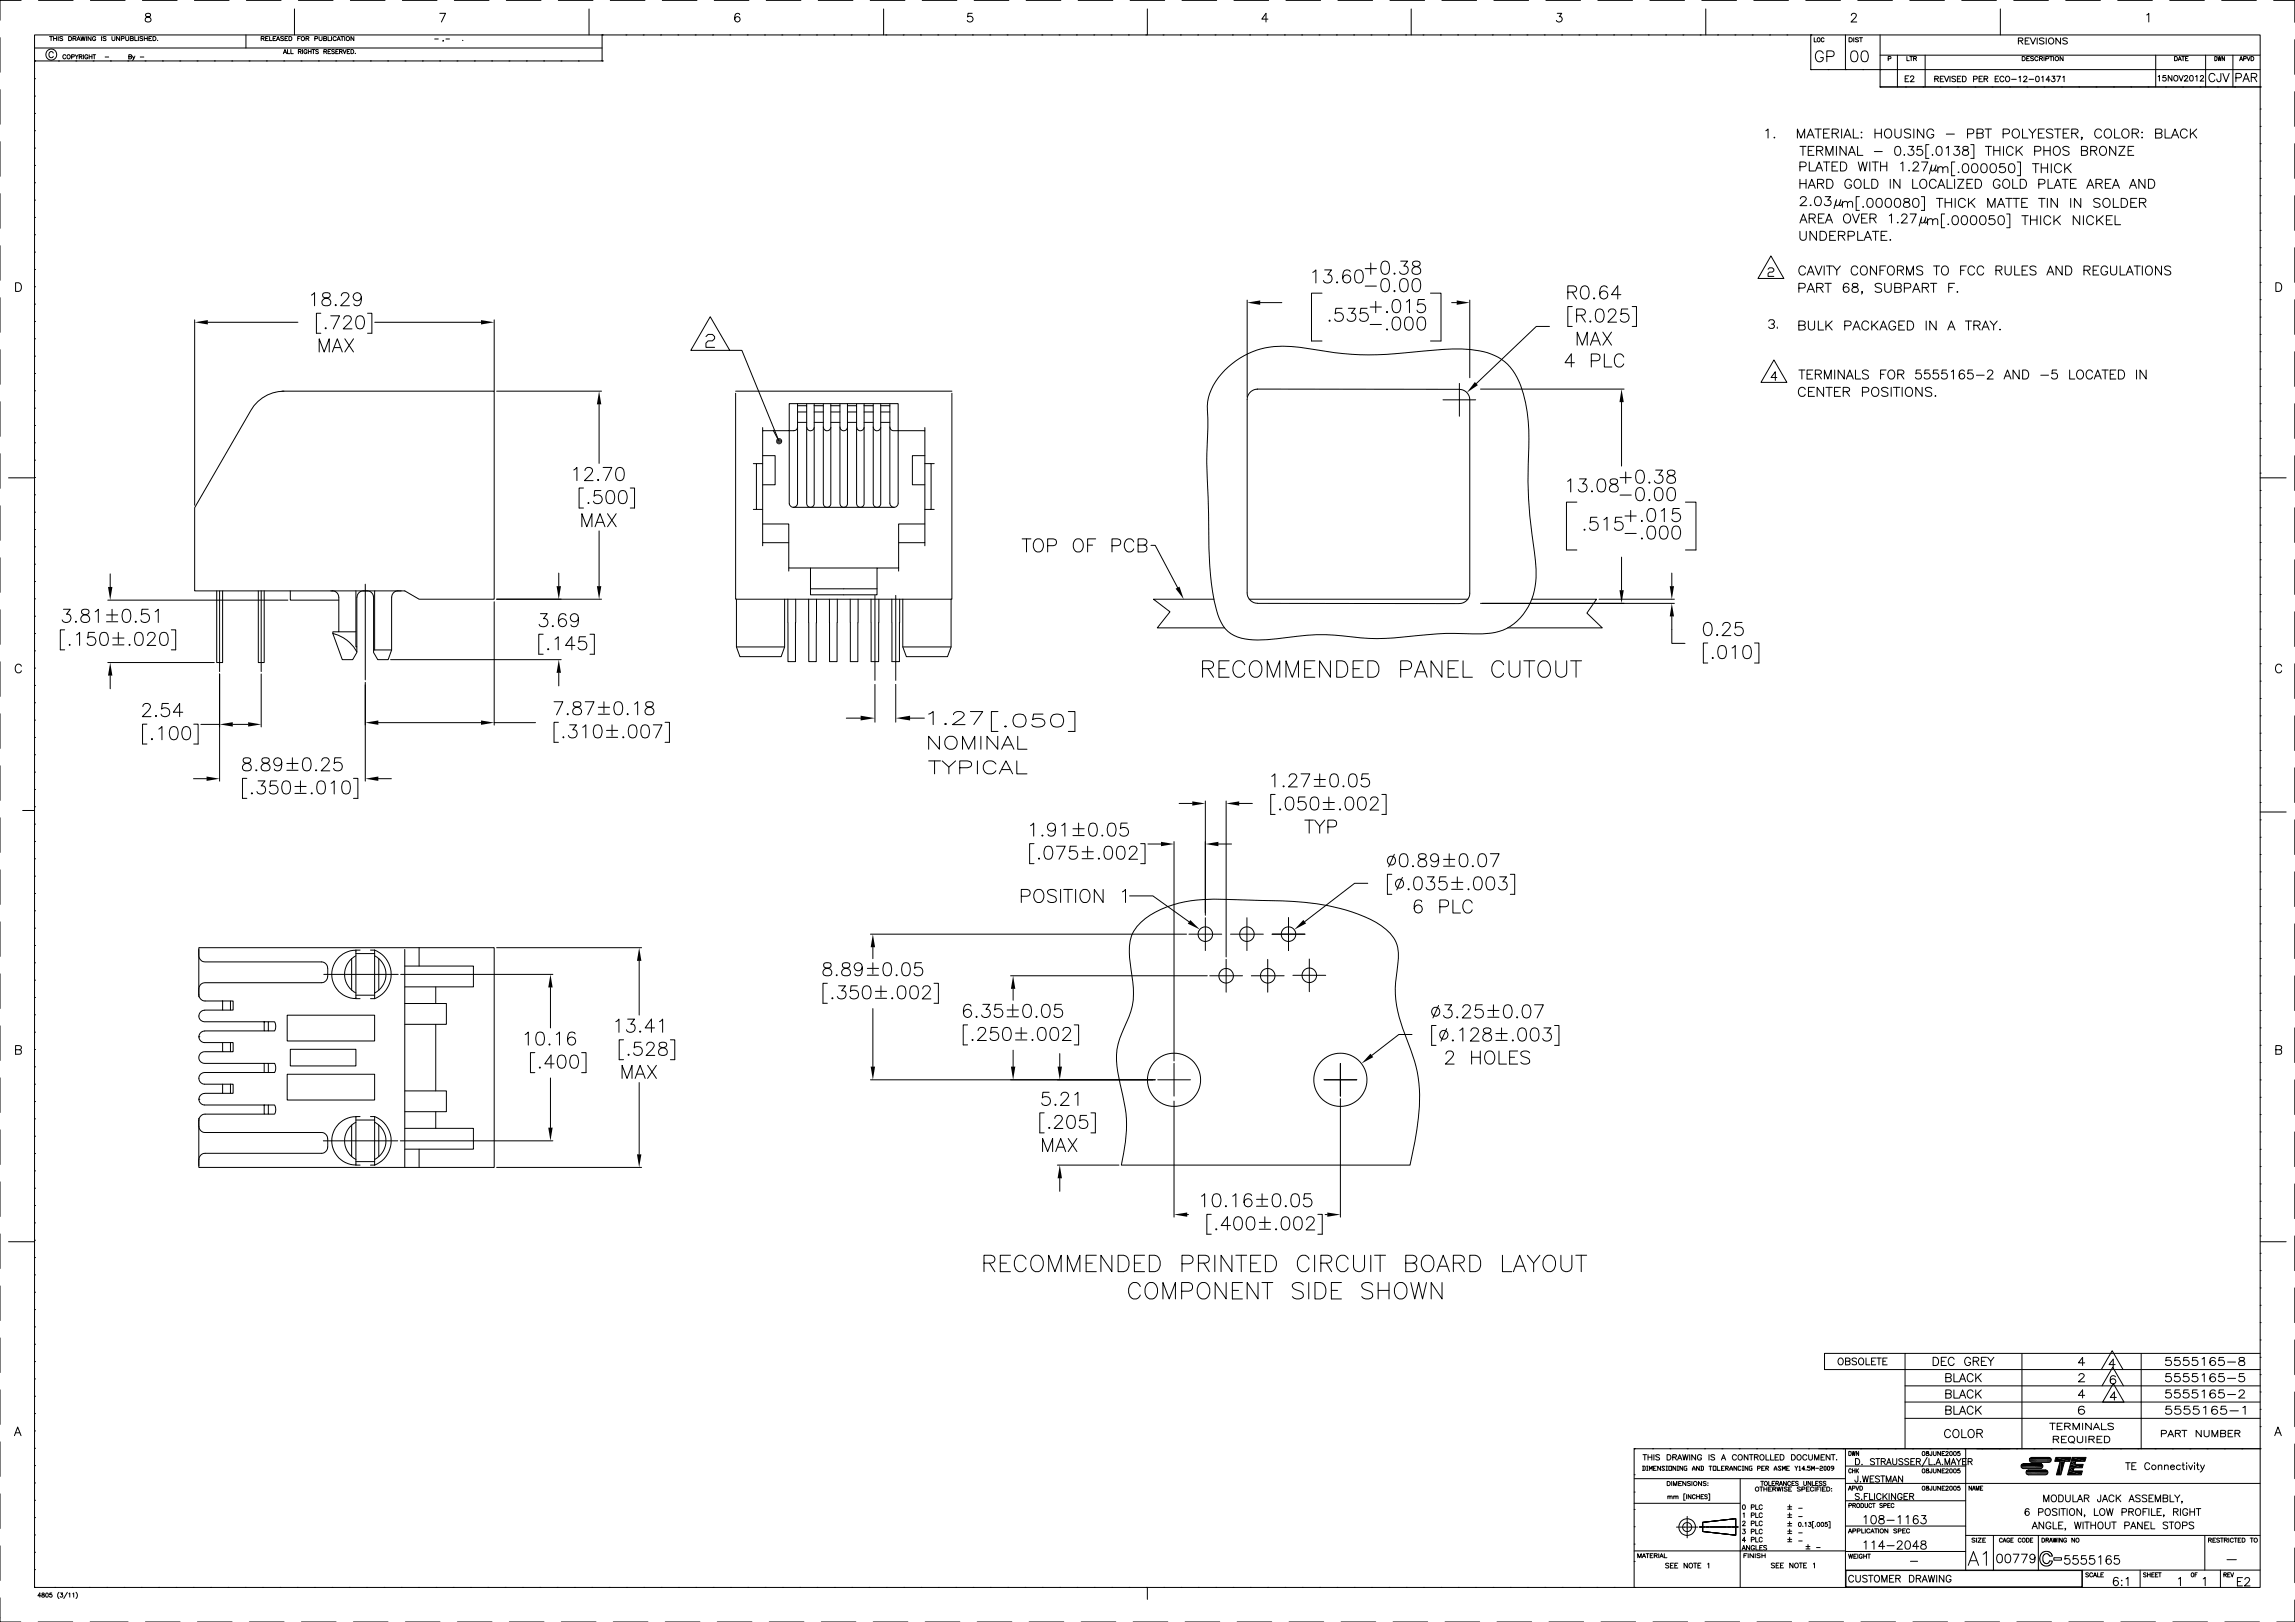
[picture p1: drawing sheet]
<svg xmlns="http://www.w3.org/2000/svg" width="841mm" height="594mm" viewBox="0 0 841 594" stroke-linecap="round" stroke-linejoin="round" font-family="sans-serif">
<g fill="none" stroke="#000" stroke-width=".37">
<path d="M0 13.8v12.7M7.7 .1h-7.7v7.3M12.7 12.8h815.6v568.6h-815.6zM12.7 17.6h207.9M14.1 .1h12.7M18.2 13.4h1.1M18.7 13.4v1.5M19.5 19.4a.8 .8 0 0 0-.9-.5 .8 .8 0 0 0-.7 .8v.6a.81 .81 0 0 0 .7 .8 .81 .81 0 0 0 .9-.5M19.6 14.1h1.1M19.6 13.4v1.5M20.7 13.4v1.5M21.3 13.4v1.5"/>
<path d="M23 13.6l-.4-.2-.7 .2 .1 .3 .9 .4-.1 .5-.9-.1M25.1 13.4h.6a.76 .76 0 0 1 .6 .7 .76 .76 0 0 1-.6 .8h-.6zM26.8 14.1l.9-.1 .2-.4-1.1-.2v1.5M27.3 14.1l.6 .8M28.2 14.9l.6-1.5 .6 1.5M28.4 14.4h.8M29.6 13.4l.4 1.5 .4-1.5 .4 1.5 .4-1.5M31.7 13.4v1.5M33.1 .1h12.7M33.4 13.4v1.5l-1.1-1.5v1.5M35.1 13.7a.6 .6 0 0 0-.7-.3 .6 .6 0 0 0-.5 .5v.4a.57 .57 0 0 0 .6 .6 .57 .57 0 0 0 .6-.6h-.4M37.2 13.4v1.5"/>
<path d="M38.9 13.6l-.4-.2-.7 .2v.3l1 .4-.1 .5-.9-.1M41 13.4v1l.5 .5 .5-.2 .1-1.3M43.8 13.4v1.5l-1.1-1.5v1.5M44.5 14.1h.9v-.7h-.9v1.5M46.1 13.4v1l.4 .5 .6-.2 .1-1.3M47.8 14.1l.9-.1 .2-.4-1.1-.2v1.5l1-.2 .1-.3-.4-.3M49.4 13.4v1.5h.9M50.7 13.4v1.5M52.2 .1h12.7M52.3 13.6l-.4-.2-.6 .2v.3l.9 .3v.6l-.9-.1M52.9 14.1h1.1M52.9 13.4v1.5"/>
<path d="M53.5 5.1a.63 .63 0 0 0 .3 1 1.14 1.14 0 0 1 1.3 .4 1.14 1.14 0 0 1-.1 1.4l-1 .2-.7-.3a1.17 1.17 0 0 1 .2-1.3 1.17 1.17 0 0 1 1.2-.4 .66 .66 0 0 0 .3-1zM54 13.4v1.5M54.6 14.1h.6M55.6 13.4h-1v1.5h1M56 13.4h.6a.76 .76 0 0 1 .6 .7 .76 .76 0 0 1-.6 .8h-.6zM57.7 14.7h.1M71.2 .1h12.7M90.1 12.8v4.8M90.3 .1h12.7M95.7 14.1l.9-.1 .2-.4-1.1-.2v1.5M96.3 14.1l.5 .8M97.3 14.1h.7"/>
<path d="M98.3 13.4h-1v1.5h1M98.8 13.4v1.5h.9M100.1 14.1h.6M101.1 13.4h-1v1.5h1M101.3 14.9l.6-1.5 .6 1.5M101.5 14.4h.8M103.8 19.7l.6-1.6 .6 1.6M103.9 13.6l-.4-.2-.7 .2 .1 .3 .9 .3v.6l-1-.1M104.1 19.1h.7M104.4 14.1h.6M105.4 18.1v1.6h.9M105.4 13.4h-1v1.5h1"/>
<path d="M105.9 13.4h.5a.78 .78 0 0 1 .6 .7 .78 .78 0 0 1-.6 .8h-.5zM106.6 18.1v1.6h.9M107.9 3.3v9.5M109.1 14.1h.6M109.3 18.9l.9-.1 .1-.5-1-.2v1.6M109.3 .1h12.7M109.9 18.9l.5 .8M110.1 13.4h-1v1.5M110.9 18.1v1.6M112.1 14.1l.9-.1 .2-.4-1.1-.2v1.5M112.5 18.5a.62 .62 0 0 0-.9-.3 .62 .62 0 0 0-.2 .9 .55 .55 0 0 0 .5 .6 .55 .55 0 0 0 .6-.6h-.4M112.6 14.1l.6 .8"/>
<path d="M113 18.1v1.6M113 18.9h1M114 18.1v1.6M114.3 18.1h1.1M114.9 18.1v1.6M115.4 14.1h.8l.2-.5-1-.2v1.5M116.7 18.3l-.4-.2-.6 .2 1 .9-.4 .5-.6-.3M116.9 13.4v1l.5 .5 .5-.2 .1-1.3M118.6 14.1l.9-.1v-.6h-.9v1.5l.9-.1 .2-.4-.4-.3M118.7 18.9l.8-.1 .2-.4-1-.3v1.6M119.2 18.9l.5 .8M120.2 13.4v1.5h.9"/>
<path d="M120.2 18.9h.6M121.2 18.1h-1v1.6h1M121.5 13.4v1.5M122.6 18.3l-.4-.2-.7 .2 .2 .4 .9 .5-.4 .5-.7-.3M123.1 18.9h.5M123.2 13.7a.6 .6 0 0 0-.7-.3 .6 .6 0 0 0-.5 .5v.4a.6 .6 0 0 0 .5 .6 .6 .6 0 0 0 .7-.4M123.5 14.9l.6-1.5 .6 1.5M123.7 14.4h.8M124 18.1h-.9v1.6h.9M124.4 18.9l.9-.1 .1-.4-1-.3v1.6M124.9 13.4h1M124.9 18.9l.5 .8"/>
<path d="M125.4 13.4v1.5M125.7 18.1l.6 1.6 .6-1.6M126.3 13.4v1.5M127.3 18.9h.5M128.2 18.1h-.9v1.6h.9M128.4 .1h12.7M128.6 18.1h.5a.81 .81 0 0 1 .5 .8 .81 .81 0 0 1-.5 .8h-.5zM129.7 13.4v1.5l-1.1-1.5v1.5M130.2 19.5h.1M147.4 .1h12.7M159.3 14.3h1.3M161.2 4.9h2.1l-1.5 3.2"/>
<path d="M162.5 14.8l-.2 .4M163.4 14.3h1.3M166.5 .1h12.7M169.6 14.7h.1M185.5 .1h12.7M204.6 .1h12.7M215.9 3.3v9.5M220.6 12.8h.1M220.6 12.8v9.5h-207.9M223.6 .1h12.7M229.4 12.8h.1M235.7 12.8h.1"/>
<path d="M242.1 12.8h.1M242.7 .1h12.7M248.4 12.8h.1M254.8 12.8h.1M261.1 12.8h.1M261.7 .1h12.7M267.5 12.8h.1M271.1 5.3a.89 .89 0 0 0-.9-.4 .89 .89 0 0 0-.8 .6 1.82 1.82 0 0 0 .8 2.6 .99 .99 0 0 0 1-1 .99 .99 0 0 0-.9-1 .99 .99 0 0 0-1.1 .9M273.8 12.8h.1M280.2 12.8h.1M280.8 .1h12.7M286.5 12.8h.1"/>
<path d="M292.9 12.8h.1M299.2 12.8h.1M299.8 .1h12.7M305.6 12.8h.1M311.9 12.8h.1M318.3 12.8h.1M318.9 .1h12.7M323.8 3.3v9.5M324.6 12.8h.1M331 12.8h.1M337.3 12.8h.1M337.9 .1h12.7"/>
<path d="M343.7 12.8h.1M350 12.8h.1M356.3 4.9h-1.5l-.2 1.3a1.13 1.13 0 0 1 1.7 0 1.13 1.13 0 0 1-.2 1.7 1.13 1.13 0 0 1-1.6-.4M356.4 12.8h.1M357 .1h12.7M362.7 12.8h.1M369.1 12.8h.1M375.4 12.8h.1M376 .1h12.7M381.8 12.8h.1M388.1 12.8h.1M394.5 12.8h.1"/>
<path d="M395.1 .1h12.7M400.8 12.8h.1M407.2 12.8h.1M413.5 12.8h.1M414.1 .1h12.7M419.9 12.8h.1M420.5 3.3v9.5M426.2 12.8h.1M432.6 12.8h.1M433.2 .1h12.7M438.9 12.8h.1M445.3 12.8h.1"/>
<path d="M451.6 12.8h.1M452.2 .1h12.7M458 12.8h.1M464.3 12.8h.1M464.7 7h-2.3l1.5-2.1v3.2M470.7 12.8h.1M471.3 .1h12.7M477 12.8h.1M483.4 12.8h.1M489.7 12.8h.1M490.3 .1h12.7M496.1 12.8h.1"/>
<path d="M502.4 12.8h.1M508.8 12.8h.1M509.4 .1h12.7M515.1 12.8h.1M517.1 3.3v9.5M521.5 12.8h.1M527.8 12.8h.1M528.4 .1h12.7M534.2 12.8h.1M540.5 12.8h.1M546.9 12.8h.1M547.5 .1h12.7"/>
<path d="M553.2 12.8h.1M559.6 12.8h.1M565.9 12.8h.1M566.5 .1h12.7M570.7 4.9h1.6l-.9 1.2a1.06 1.06 0 0 1 1 1.5 1.06 1.06 0 0 1-1.7 .3l-.3-.4M572.3 12.8h.1M578.6 12.8h.1M585 12.8h.1M585.6 .1h12.7M591.3 12.8h.1M597.7 12.8h.1M604 12.8h.1"/>
<path d="M604.6 .1h12.7M610.4 12.8h.1M616.7 12.8h.1M623.1 12.8h.1M623.7 .1h12.7M625.1 3.3v9.5M629.4 12.8h.1M635.8 12.8h.1M642.1 12.8h.1M642.7 .1h12.7M648.5 12.8h.1M654.8 12.8h.1"/>
<path d="M661.8 .1h12.7M663.6 12.8h.1M663.6 12.8v12.7M664.8 13.8v1.5h.9M668.1 19.6a1.49 1.49 0 0 0-1.6-1 1.49 1.49 0 0 0-1.2 1.6 1.75 1.75 0 0 0 .4 1.9 1.75 1.75 0 0 0 1.9 .3l.5-.7v-.6h-.9M668.4 14.2a.52 .52 0 0 0-.6-.4 .52 .52 0 0 0-.4 .6 .61 .61 0 0 0 .2 .8 .61 .61 0 0 0 .8-.1v-.1M676.3 12.8v12.7M677.6 13.8h.6a.78 .78 0 0 1 .6 .8 .78 .78 0 0 1-.6 .7h-.6zM678.4 5.6l.7-.7h.6l.6 .6-.5 1-1.5 1.6h2.1M678.7 18.8a1.32 1.32 0 0 1 1.9 .6 2.01 2.01 0 0 1-1.3 3.2 1.79 1.79 0 0 1-1.1-2.3zM679.3 13.8v1.5M680.8 .1h12.7"/>
<path d="M681.1 14l-.5-.2-.7 .2 .2 .4 1 .5-.5 .4-.7-.2M681.4 13.8h1.1M682 13.8v1.5M682.5 18.8a1.31 1.31 0 0 1 1.9 .6 2.01 2.01 0 0 1-1.3 3.2 1.78 1.78 0 0 1-1.1-2.3zM689 12.8v19M699.9 .1h12.7M718.9 .1h12.7M733 3.3v9.5M738 .1h12.7M739.6 15l1.4-.2 .3-.5-.3-.3-1.4-.1v2.2M740.5 15l.8 1.1M742.1 15h1"/>
<path d="M743.7 13.9h-1.6v2.2h1.6M744.1 13.9l.9 2.2 1-2.2M746.6 13.9v2.2M749.1 14.2l-.6-.3-1.1 .3 .2 .5 1.2 .5 .3 .6-.6 .3-1.1-.3M749.9 13.9v2.2M755.1 13.9v2.2l-1.7-2.2v2.2M757 .1h12.7M757.6 14.2l-.6-.3-1.1 .3 .3 .5 .9 .3 .5 .5v.3l-.6 .3-1.1-.3M776.1 .1h12.7M786.7 5.5l.7-.6v3.2M795.1 .1h12.7M814.2 .1h12.7"/>
<path d="M833.2 .1h7.8v8.1M841 14.5v12.7M0 32.8v12.7M12.7 22.3h.1M12.7 28.8h.1M12.7 35.2h.1M21.4 22.3h.1M24.1 20.4a.57 .57 0 0 0-.6-.4 .57 .57 0 0 0-.5 .6v.4a.56 .56 0 0 0 .5 .6 .56 .56 0 0 0 .6-.4M26.2 20.8h.9l.1-.6-1-.2v1.6M27.5 20l.6 .8v.8M27.8 22.3h.1M28.7 20l-.6 .8"/>
<path d="M29 20.8l.9-.1v-.6l-.9-.1v1.6M29.5 20.8l.6 .8M30.6 20v1.6M32.2 20.4a.57 .57 0 0 0-.7-.4 .57 .57 0 0 0-.4 .6v.4a.55 .55 0 0 0 .5 .6 .55 .55 0 0 0 .6-.6h-.4M32.7 20v1.6M32.7 20.8h1M33.7 20v1.6M34 20h1.1M34.1 22.3h.1M34.5 20v1.6M38.5 20.9h1.3M40.5 22.3h.1"/>
<path d="M46.8 22.3h.1M47.2 20.8l.8-.1 .2-.4-1-.3v1.6l.9-.2 .1-.3-.4-.3M48.6 20.5l.4 1.1 .4-1.1M49 21.6l-.5 .5M51.4 20.9h1.3M53.2 22.3h.1M59.5 22.3h.1M65.9 22.3h.1M72.2 22.3h.1M78.6 22.3h.1M84.9 22.3h.1M91.3 22.3h.1"/>
<path d="M97.6 22.3h.1M104 22.3h.1M110.3 22.3h.1M116.7 22.3h.1M123 22.3h.1M129.4 22.3h.1M135.7 22.3h.1M142.1 22.3h.1M148.4 22.3h.1M154.8 22.3h.1M161.1 22.3h.1M167.5 22.3h.1"/>
<path d="M173.8 22.3h.1M180.2 22.3h.1M186.5 22.3h.1M192.9 22.3h.1M199.2 22.3h.1M205.6 22.3h.1M211.9 22.3h.1M220.6 22.3h.1M663.6 25.5h.1M663.6 25.5h164.7M669.5 20.7h1.7a1.04 1.04 0 0 0 1-1 1.04 1.04 0 0 0-1-1.1h-1.7v4M669.9 25.5h.1"/>
<path d="M676.3 25.5h.1M682.6 25.5h.1M689 25.5h.1M689 31.8h.1M689 31.8h139.3M689 20.2h139.3M691.9 21.5l.9-.1 .1-.6-1-.1v1.5M695.3 20.2v11.6M698.2 28.8h.8M698.3 31.8h.1M698.8 20.7v1.5h.9M699.5 27.8h-1.3v2.1h1.3"/>
<path d="M699.9 20.7h1M700.1 28.3l.4-.5h.5l.3 .4-.3 .7-1 1h1.5M700.4 20.7v1.5M701.3 21.4l.9-.1v-.5l-.9-.1v1.5M701.8 21.4l.5 .8M704.6 31.8h.1M705.5 20.2v11.6M709 28.9l1.1-.1 .2-.7-1.3-.2v2M709.7 28.9l.7 1M711 31.8h.1M711 28.9h.8M712.3 27.9h-1.3v2h1.3"/>
<path d="M712.6 27.9l.8 2 .7-2M714.6 27.9v2M716.6 28.2l-.4-.3-.9 .3 .2 .5 1 .4v.8h-.7l-.5-.3M717.3 28.9h.8M717.3 31.8h.1M718.6 27.9h-1.3v2h1.3M719.2 27.9h.6a1.08 1.08 0 0 1 .7 1 1.08 1.08 0 0 1-.7 1h-.6zM723.2 29l1.2-.1 .1-.8-1.3-.2v2M723.7 31.8h.1M725.3 28.9h.7M726.5 27.9h-1.2v2h1.2M727.1 28.9l1.2-.1v-.7l-1.2-.2v2"/>
<path d="M727.8 28.9l.6 1M730 31.8h.1M731.1 28.9h.8M732.4 27.9h-1.3v2h1.3M734.4 28.4a.77 .77 0 0 0-.9-.5 .77 .77 0 0 0-.6 .8v.5a.76 .76 0 0 0 .6 .7 .76 .76 0 0 0 .9-.5M735.1 28.2l.2-.2a.96 .96 0 0 1 1.2 .9 .96 .96 0 0 1-1.2 1l-.4-.7zM736.4 31.8h.1M737.2 29.1h1.7M739.9 28.3l.4-.4v2M741 20.7h.6a.79 .79 0 0 1 .6 .8 .79 .79 0 0 1-.6 .7h-.6zM741.6 28.4l.2-.4 .6-.1 .4 .6-1.3 1.4h1.4M742.7 21.4h.6"/>
<path d="M742.7 31.8h.1M743.5 29.1h1.8M743.7 20.7h-1v1.5h1M745.2 20.9l-.9-.1-.1 .4 .8 .4 .2 .4-.4 .2-.7-.2M746.3 28l.3-.1a1.05 1.05 0 0 1 .7 1 1.05 1.05 0 0 1-.7 1 1.3 1.3 0 0 1-.3-1.9zM746.8 21.1a.62 .62 0 0 0-.6-.4 .62 .62 0 0 0-.5 .6 .68 .68 0 0 0 .2 .8 .68 .68 0 0 0 .9-.1v-.1M747.4 21.4h.7l.4-.4-.2-.2-.9-.1v1.5M748 21.4l.5 .8M748.2 28.3l.5-.4v2M749.1 20.7v1.5M749.1 31.8h.1M749.7 21.5l.9-.1 .1-.6-1-.1v1.5"/>
<path d="M751.1 20.7h1.1M751.3 29.3h-1.5l1-1.4v2M751.6 20.7v1.5M752 27.9h1l-.6 .8a.68 .68 0 0 1 .6 1.1 .68 .68 0 0 1-1.2-.2M752.6 20.7v1.5M753.7 27.9h1.4l-1 2M755.4 31.8h.1M755.9 28.3l.5-.4v2M756 20.7v1.5l-1.1-1.5v1.5M761.8 31.8h.1M768.1 31.8h.1M774.5 31.8h.1"/>
<path d="M780.8 31.8h.1M787.2 31.8h.1M790 20.2v11.6M790.9 28l.4-.3v2M793.5 31.8h.1M793.7 27.7h-1l-.1 .8a.72 .72 0 0 1 1.1 0 .72 .72 0 0 1-.1 1.1 .72 .72 0 0 1-1.1-.3M795.9 27.7v2l-1.3-2v2M796.9 20.7h.5a.81 .81 0 0 1 .5 .8 .81 .81 0 0 1-.5 .7h-.5zM797 27.7a.96 .96 0 0 1 1.1 1 .96 .96 0 0 1-1.1 .9l-.4-.7zM798.2 22.2l.6-1.5 .6 1.5M798.4 21.7h.8M798.5 27.7l.8 2 .8-2"/>
<path d="M799.5 20.7h1M799.9 31.8h.1M800 20.7v1.5M800.5 28.2l.5-.5 .7 .3-1.3 1.7h1.4M800.9 21.4h.6M801.9 20.7h-1v1.5h1M802.7 27.7a1 1 0 0 1 1.2 .8 1 1 0 0 1-.7 1.2h-.2a1.29 1.29 0 0 1-.3-2zM804.6 28l.5-.3v2M806.2 31.8h.1M806.4 28.2l.3-.5 .8 .3-1.3 1.7h1.4M808.3 20.2v11.6M811.6 20.7a.77 .77 0 0 1 .9 .8 .77 .77 0 0 1-.9 .7z"/>
<path d="M811.7 27.6a1.11 1.11 0 0 0-1.3-.7 1.11 1.11 0 0 0-.9 1.1v.8a1.11 1.11 0 0 0 .9 1.2 1.11 1.11 0 0 0 1.3-.8M812.6 31.8h.1M812.8 20.7l.3 1.5 .3-1.5 .2 1.5 .4-1.5M813.9 26.9l-.2 2.7-.4 .3-.6-.1-.3-.9M814.6 26.9l1.1 3 1.2-3M815.2 20.7v1.5l-.9-1.5v1.5M818.3 20.2v11.6M818.9 31.8h.1M819.4 28.5h1.2l.8-.6a.82 .82 0 0 0-.8-1h-1.2v3M820.7 22.2l.6-1.5 .5 1.5M820.9 21.7h.7M821.9 29.9l1.2-3 1.2 3"/>
<path d="M822.2 21.5l.8-.1v-.6l-.8-.1v1.5M822.4 28.9h1.4M823.4 20.7l.6 1.5 .6-1.5M824.9 20.7h.5a.81 .81 0 0 1 .6 .8 .81 .81 0 0 1-.6 .7h-.5zM825 28.3l1.7-.1 .3-.4-.1-.6-.6-.3h-1.3v3M826 28.3l1 1.6M828.3 39.9h.1M828.3 31.8h.1M841 33.6v12.7M0 51.9v12.7M12.7 41.5h.1M12.7 47.9h.1"/>
<path d="M12.7 54.2h.1M647.1 47.9l.8-.6v3.3M650.1 50.4h.3zM658.7 50.6v-3.3l1.3 3.3 1.3-3.3v3.3M659.6 53.6h2.2M660.7 53.6v3.3M662.1 50.6l1.4-3.3 1.3 3.3M662.6 55.2h1.4M662.6 49.5h1.7M663 59.3v3.3h2M664.8 53.6h-2.2v3.3h2.2M665.1 47.3h2.3"/>
<path d="M665.7 55.2l1.9-.2 .4-.8-.8-.6h-1.5v3.3M666.3 47.3v3.3M666.8 55.2l1.2 1.7M668.2 59.3h2.3M668.3 48.8h1.3M669.1 56.9v-3.3l1.3 3.3 1.3-3.3v3.3M669.4 59.3v3.3M670.4 47.3h-2.1v3.3h2.1M671.4 48.8l2-.1 .3-.5-.1-.6-.7-.3h-1.5v3.3M672.6 48.8l1.1 1.8M673 53.6v3.3M673.5 59.3h-2.1v3.3h2.1"/>
<path d="M674.5 59.3h1.1a1.74 1.74 0 0 1 1.2 1.7 1.74 1.74 0 0 1-1.2 1.6h-1.1zM674.9 47.3v3.3M675.7 50.6l1.3-3.3 1.4 3.3M676.2 49.5h1.6M676.5 53.6v3.3l-2.2-3.3v3.3M677.3 56.9l1.4-3.3 1.2 3.3M677.8 55.8h1.7M679.2 47.3v3.3h1.9M680.7 53.6v3.3h2M681 59.3l.8 3.3 .8-3.3 .8 3.3 .8-3.3M682 48.5h.3zM682.2 50.2v.4z"/>
<path d="M685.2 59.3v3.3M686.1 59.3h2.2M686.9 55.5h2.9M687.1 48.8h2.3M687.1 47.3v3.3M687.2 59.3v3.3M689.1 59.3v3.3M689.4 47.3v3.3M690.9 47.7a1.27 1.27 0 0 1 1.4-.4 1.27 1.27 0 0 1 .9 1.2 1.41 1.41 0 0 1-.4 1.8 1.41 1.41 0 0 1-1.9-.2 2.07 2.07 0 0 1 0-2.4zM691.4 59.3v3.3M694.4 47.3v2.3a1.15 1.15 0 0 0 1.1 1 1.15 1.15 0 0 0 1.2-1v-2.3M694.8 53.8a1.09 1.09 0 0 1 1.6 .4 1.67 1.67 0 0 1-1.1 2.7 2.08 2.08 0 0 1-.5-3.1z"/>
<path d="M696.5 60l.8-.7v3.3M697.7 56.7h.3zM699.5 53.6h1.8l-1 1.3a1.1 1.1 0 0 1 1 1.5 1.1 1.1 0 0 1-1.8 .3l-.4-.4M700.2 47.7a1.32 1.32 0 0 0-2.3 .3l.6 .7 1.4 .4 .3 1a1.55 1.55 0 0 1-2.3 0M701.3 47.3v3.3M704.2 59.3h2.3l-1.7 3.3M704.3 53.6h-1.6l-.2 1.4a1.2 1.2 0 0 1 1.8 0 1.2 1.2 0 0 1-.2 1.8 1.2 1.2 0 0 1-1.7-.5M705 47.3v3.3l-2.4-3.3v3.3M706.9 53h-1.2v5h1.2M708 56.7h.3zM708.6 48a1.3 1.3 0 0 0-1.4-.8 1.3 1.3 0 0 0-1.1 1.3 1.43 1.43 0 0 0 .5 1.8 1.43 1.43 0 0 0 1.9-.2l.1-.8h-.8M710 53.8a1.09 1.09 0 0 1 1.6 .4 2.18 2.18 0 0 1-.8 2.7h-.4a2.03 2.03 0 0 1-.4-3.1z"/>
<path d="M713.2 54.2l.8-.6v3.3M713.2 49.1h3M716.2 53.6h1.8l-1 1.3a1.06 1.06 0 0 1 1.2 1.2 1.06 1.06 0 0 1-1.5 .8l-.6-.3-.2-.3M716.4 59.3h-1.2v5.1h1.2M719.5 53.8a.66 .66 0 0 0 .3 1.1 1.2 1.2 0 0 1 1.3 .4 1.2 1.2 0 0 1 0 1.4l-.5 .2a1.11 1.11 0 0 1-1.4-.6 1.33 1.33 0 0 1 1.6-1.4 .69 .69 0 0 0 .3-1.1zM721 49h1.5a.87 .87 0 0 0 .8-.9 .87 .87 0 0 0-.8-.8h-1.5v3.3M722.2 53h1.2v5h-1.2M724.5 48.8l2-.1 .3-.5-.3-.8-2-.1v3.3h1.5a.89 .89 0 0 0 .8-1.1l-.3-.5-.5-.2M727.5 47.3h2.3M727.5 53.6h2.3M728.6 47.3v3.3M728.7 53.6v3.3"/>
<path d="M730.6 55.2h2.3M730.6 53.6v3.3M732.9 53.6v3.3M734.1 49l2-.2a.88 .88 0 0 0 0-1.4l-2-.1v3.3M734.2 53.6v3.3M734.7 60h-1.7l-.2 1.4a1.24 1.24 0 0 1 1.9-.1 1.24 1.24 0 0 1-.3 1.9 1.24 1.24 0 0 1-1.8-.6M737.7 47.7a1.55 1.55 0 0 1 2.2 .2 1.55 1.55 0 0 1-.2 2.2 1.55 1.55 0 0 1-2.2-.2 1.55 1.55 0 0 1 .2-2.2zM737.7 54.4a1.24 1.24 0 0 0-1.4-.8 1.24 1.24 0 0 0-1 1.3 1.36 1.36 0 0 0 .6 1.8 1.36 1.36 0 0 0 1.8-.6M738.8 53.6v3.3M739.2 59.3h1.2v5.1h-1.2M739.6 55l1.5 1.9M741.1 53.6l-2.3 2.2"/>
<path d="M741.2 47.3v3.3h2M743.5 47.3l1.3 1.5v1.8M744.8 60h2.4M745.6 55.3h1.5a.87 .87 0 0 0 .8-.8 .87 .87 0 0 0-.8-.9h-1.5v3.3M746 60v3.3M746.1 47.3l-1.3 1.5M747 48.8h1.3M748 60v3.3M749 55.2h2.3M749 53.6v3.3M749.1 47.3h-2.1v3.3h2.1M750.4 60v3.3"/>
<path d="M751.3 53.6v3.3M751.7 60v3.3M752.3 47.7a1.36 1.36 0 0 0-2.4 .3l.4 .5 1.3 .5a.88 .88 0 0 1 .7 1.1 1.61 1.61 0 0 1-2.4 0M752.7 54.1a1.53 1.53 0 0 1 2.2 .2 1.53 1.53 0 0 1-.2 2.1 1.38 1.38 0 0 1-1.8 .2 1.38 1.38 0 0 1-.5-1.7zM752.9 47.3h2.3M754.1 47.3v3.3M756.1 48.8h1.3M756.6 60v3.3M758.2 47.3h-2.1v3.3h2.1M758.2 54.1a1.3 1.3 0 0 0-2.3 .3l.4 .5 1.8 .7 .1 .8a1.55 1.55 0 0 1-2.3 0M759 60l-2.4 2.2M759.2 48.8l2-.1 .3-.8-.3-.5-2-.1v3.3"/>
<path d="M760.4 48.8l1.1 1.8M762.8 55.2l1.9-.2 .3-.5-.2-.6-.6-.3h-1.4v3.3h1.4a.87 .87 0 0 0 .8-.9 .87 .87 0 0 0-.8-.8M763 50.4h-.3h.3l-.3 .8M766.2 55.2l1.9-.2 .3-.8-.8-.6h-1.4v3.3M767.3 55.2l1.1 1.7M769.7 54.1a1.52 1.52 0 0 1 2.1 .2 1.52 1.52 0 0 1-.2 2.1 1.52 1.52 0 0 1-2.1-.2 1.52 1.52 0 0 1 .2-2.1zM770.1 48a1.3 1.3 0 0 0-1.4-.8 1.3 1.3 0 0 0-1.1 1.3 1.43 1.43 0 0 0 .5 1.8 1.43 1.43 0 0 0 1.9-.2l.1-.3M771.4 47.7a1.55 1.55 0 0 1 2.2 .2 1.55 1.55 0 0 1-.2 2.2 1.55 1.55 0 0 1-2.1-.2 1.55 1.55 0 0 1 .1-2.2zM774.9 47.3v3.3h2M775.3 53.6v3.3l-2.2-3.3v3.3M776.5 53.6h2.2l-2.2 3.3h2.2M777.9 47.7a1.55 1.55 0 0 1 2.2 .2 1.55 1.55 0 0 1-.2 2.2 1.55 1.55 0 0 1-2.2-.2 1.55 1.55 0 0 1 .2-2.2z"/>
<path d="M779.9 55.2h1.2M781.4 48.8l1.9-.1 .4-.8-.4-.5-1.9-.1v3.3M781.9 53.6h-2v3.3h2M782.5 48.8l1.2 1.8M784.8 48.5h.4zM784.8 50.4h.4zM789.9 48.8l2-.1 .4-.5-.2-.6-.6-.3h-1.6v3.3h1.6a.87 .87 0 0 0 .8-.9 .87 .87 0 0 0-.8-.9M793.4 47.3v3.3h2M795.7 50.6l1.4-3.3 1.3 3.3M796.3 49.5h1.6M801.5 48a1.3 1.3 0 0 0-1.4-.8 1.3 1.3 0 0 0-1.1 1.3 1.43 1.43 0 0 0 .5 1.8 1.43 1.43 0 0 0 1.9-.2l.1-.3M802.7 47.3v3.3"/>
<path d="M803.5 48.7l1.5 1.9M805 47.3l-2.3 2.2M828.3 59h.1M828.3 52.6h.1M828.3 46.3h.1M841 52.6v12.7M0 70.9v12.7M12.7 60.6h.1M12.7 66.9h.1M12.7 73.3h.1M12.7 79.6h.1M659.6 61.1l1.9-.2a.84 .84 0 0 0 0-1.4l-1.9-.2v3.3"/>
<path d="M659.6 65.7v3.3M659.6 67.2h2.2M659.8 72.8l.1-.4a1.21 1.21 0 0 1 1.8 0l.2 .6-2.3 2.3h2.5M661.8 65.7v3.3M662.6 69l1.4-3.3 1.2 3.3M663 79.9l1.9-.1 .3-.8-.8-.6h-1.4v3.3M663.2 67.9h1.6M663.3 75.2h.4zM664.1 79.9l1.1 1.8M665.3 62.6l1.3-3.3 1.3 3.3M665.5 72.2a1.27 1.27 0 0 1 1.8 .5 1.61 1.61 0 0 1 0 1.9 1.61 1.61 0 0 1-1.8 .6 2.29 2.29 0 0 1 0-3zM665.8 61.5h1.6"/>
<path d="M666 67.2l2-.1 .3-.8-.8-.6h-1.5v3.3M666.4 79.9h1.2M667.2 67.2l1.1 1.8M668.5 78.4h-2.1v3.3h2.1M668.9 72h2l-1.1 1.3a1.1 1.1 0 0 1 1.2 1.2 1.1 1.1 0 0 1-1.6 .8l-.5-.1-.4-.5M669.4 65.7h1.2a1.74 1.74 0 0 1 1.1 1.6 1.74 1.74 0 0 1-1.1 1.7h-1.2zM671.4 60.9h1.2M673 73.1l-.9 3.3M674.3 74.2v1.1h.3l.4-.6M674.6 73.1a2.29 2.29 0 0 1-1.3 2.2l-.6-.3 .1-1.2M675.2 74.4l.8-.6 .9 .1 .1 2.1M675.2 73.8v2.2"/>
<path d="M675.9 78.8a1.53 1.53 0 0 1 2.2 .3 1.53 1.53 0 0 1-.3 2.1 1.27 1.27 0 0 1-1.4 .4 1.27 1.27 0 0 1-.8-1.2zM677 74.4l.9-.6 .8 .1 .2 2.1M678.5 66.5a1.24 1.24 0 0 0-1.4-.8 1.24 1.24 0 0 0-1 1.2v.8a1.21 1.21 0 0 0 1.2 1.3 1.21 1.21 0 0 0 1.2-1.3h-.8M678.8 78.4l1.3 3.3 1.3-3.3M679.8 66.1a1.25 1.25 0 0 1 1.4-.4 1.25 1.25 0 0 1 .8 1.2v.8a1.29 1.29 0 0 1-1.3 1.3 1.29 1.29 0 0 1-1.2-1.3zM681.4 72h-1.2v5.1h1.2M682.2 79.9h1.3M682.6 75.8h.3zM683.2 65.7v3.3h1.9M684.3 78.4h-2.1v3.3h2.1M684.6 72.8a1.18 1.18 0 0 1 1.7 .5 1.66 1.66 0 0 1-1.2 2.7 2.08 2.08 0 0 1-.5-3.2zM685.3 79.9h1.4l.8-.6a.86 .86 0 0 0-.8-.9h-1.4v3.3"/>
<path d="M685.9 65.7h1.1a1.74 1.74 0 0 1 1.2 1.6 1.74 1.74 0 0 1-1.2 1.7h-1.1zM686.4 79.9l1.1 1.8M688 72.8a1.13 1.13 0 0 1 1.6 .5 1.66 1.66 0 0 1-1.1 2.7 2 2 0 0 1-.5-3.2zM689.1 60.9h2.3M691.3 72.8a1.18 1.18 0 0 1 1.7 .5 1.66 1.66 0 0 1-1.2 2.7 2.01 2.01 0 0 1-.5-3.2zM692.4 79l.8-.6v3.3M692.7 65.7v3.3M694.7 72.8a1.14 1.14 0 0 1 1.6 .5 1.66 1.66 0 0 1-1.1 2.7 2.04 2.04 0 0 1-.5-3.2zM696.3 65.7v3.3l-2.3-3.3v3.3M696.9 79.2l.6-.8h.7l.6 .6-.5 1.1-1.6 1.6h2.3M697.9 72.8a.65 .65 0 0 0 .3 1.1 1.4 1.4 0 0 1 1.7 1.4 1.25 1.25 0 0 1-1.4 .7 1.25 1.25 0 0 1-1-1.1 2.06 2.06 0 0 1 2.1-1.1l.1-.7a1.39 1.39 0 0 0-1.8-.3zM699.4 62.5h.4z"/>
<path d="M700 78.4h2.2l-1.6 3.3M700.9 65.7v3.3h2M701.1 60.1l.6-.8h.7l.6 .7-.5 1.1-1.6 1.5h2.3M701.4 72.8a1.18 1.18 0 0 1 1.7 .5 1.66 1.66 0 0 1-1.2 2.7 2 2 0 0 1-.5-3.2zM703.8 66.1a1.25 1.25 0 0 1 1.5-.4 1.25 1.25 0 0 1 .8 1.2 1.46 1.46 0 0 1-.3 1.6 1.46 1.46 0 0 1-1.6 .3 1.99 1.99 0 0 1-.4-2.7zM704.1 72h1.1v5.1h-1.1M704.2 79.5l-.9 3.3M705.8 79.5a2.29 2.29 0 0 1-1.3 2.2l-.6-.3 .1-1.3M707.9 60.4l-.9 3.3M709.2 61.5v1.1h.3l.5-.6M709.5 60.4a2.4 2.4 0 0 1-1.2 2.2l-.7-.3 .2-1.2M709.5 66.5a1.27 1.27 0 0 0-1.4-.8 1.27 1.27 0 0 0-1 1.2 1.49 1.49 0 0 0 .3 1.6 1.49 1.49 0 0 0 1.6 .3l.5-.6"/>
<path d="M709.6 72.7h2.4M710.1 61.7l.8-.6 .9 .1 .2 2.1M710.1 69l1.3-3.3 1.3 3.3M710.1 61.1v2.2M710.6 67.9h1.6M710.8 72.7v3.3M712 61.7l.8-.6 .9 .1 .1 2.1M712.6 78.4h-1.1v5h1.1M712.8 72.7v3.3M712.8 74.2h2.4M713.5 65.7v3.3h2M715.2 72.7v3.3"/>
<path d="M715.8 79.2a1.18 1.18 0 0 1 1.7 .4 1.66 1.66 0 0 1-1.2 2.7 2 2 0 0 1-.5-3.1zM716.3 65.7v3.3M716.5 72.7v3.3M717.4 65.7h2.3l-2.3 3.3h2.3M717.6 63.1h.3zM719.2 79.2a1.13 1.13 0 0 1 1.7 .4 1.66 1.66 0 0 1-1.2 2.7 2 2 0 0 1-.5-3.1zM719.6 60.1a1.18 1.18 0 0 1 1.7 .5 1.66 1.66 0 0 1-1.2 2.7 2.01 2.01 0 0 1-.5-3.2zM720.2 73.5a1.41 1.41 0 0 0-1.9-.7 1.41 1.41 0 0 0-.6 1.9 1.32 1.32 0 0 0 1 1.3 1.32 1.32 0 0 0 1.5-.8M720.8 67.2h1.3M721.4 72.7v3.3M722.2 74.1l1.5 1.9M722.5 79.2a1.18 1.18 0 0 1 1.7 .4 1.66 1.66 0 0 1-1.1 2.7 2 2 0 0 1-.6-3.1z"/>
<path d="M722.9 65.7h-2.1v3.3h2.1M723 60.1a1.18 1.18 0 0 1 1.7 .5 1.66 1.66 0 0 1-1.2 2.7 2 2 0 0 1-.5-3.2zM723.7 72.7l-2.3 2.2M723.9 65.7h1.1a1.74 1.74 0 0 1 1.2 1.6 1.74 1.74 0 0 1-1.2 1.7h-1.1zM725.9 79.2a1.18 1.18 0 0 1 1.7 .4 1.66 1.66 0 0 1-1.2 2.7 2 2 0 0 1-.5-3.1zM726.4 60.1a1.18 1.18 0 0 1 1.7 .5 1.66 1.66 0 0 1-1.2 2.7 2 2 0 0 1-.5-3.2zM728.4 76v-3.3l1.4 3.3 1.3-3.3v3.3M729.7 60.1a1.18 1.18 0 0 1 1.7 .5 1.66 1.66 0 0 1-1.1 2.7 2.01 2.01 0 0 1-.6-3.2zM730.8 79h-1.7l-.2 1.4a1.24 1.24 0 0 1 1.9 0 1.24 1.24 0 0 1-.2 1.9 1.24 1.24 0 0 1-1.8-.6M731.9 76l1.4-3.3 1.4 3.3M732.5 74.9h1.6M732.7 79.2a1.18 1.18 0 0 1 1.7 .4 1.66 1.66 0 0 1-1.2 2.7 2 2 0 0 1-.5-3.1z"/>
<path d="M732.9 66.5a1.24 1.24 0 0 0-1.4-.8 1.24 1.24 0 0 0-1 1.2 1.46 1.46 0 0 0 .3 1.6 1.46 1.46 0 0 0 1.6 .3l.5-.6v-.5h-.8M734.2 66.1a1.53 1.53 0 0 1 2.1 .3 1.53 1.53 0 0 1-.2 2.1 1.25 1.25 0 0 1-1.4 .4 1.25 1.25 0 0 1-.8-1.2zM735 72.7h2.3M735.4 78.4h1.1v5h-1.1M736.2 72.7v3.3M736.5 60.1a1.18 1.18 0 0 1 1.7 .5 1.66 1.66 0 0 1-1.2 2.7 2 2 0 0 1-.5-3.2zM737.6 65.7v3.3h1.9M737.7 72.7h2.3M738.8 72.7v3.3M740.3 65.7h1.2a1.74 1.74 0 0 1 1.2 1.6 1.74 1.74 0 0 1-1.2 1.7h-1.2zM740.9 74.2h1.3M740.9 79h2.3"/>
<path d="M742.1 79v3.3M743 72.7h-2.1v3.3h2.1M744.1 79v3.3M746.5 79v3.3M747.1 72.7h2.3M747.1 67.4h1.5a.87 .87 0 0 0 .8-.9 .87 .87 0 0 0-.8-.8h-1.5v3.3M747.8 79v3.3M748 61.5h2.4M748.2 72.7v3.3M750.3 72.7v3.3M750.5 65.7v3.3h1.9M751.5 79.8a1.29 1.29 0 0 0-1.4-.8 1.29 1.29 0 0 0-1.1 1.3 1.4 1.4 0 0 0 .6 1.8 1.4 1.4 0 0 0 1.9-.6"/>
<path d="M752.7 79v3.3M752.8 69l1.3-3.3 1.3 3.3M753.2 67.9h1.7M754 72.7v3.3l-2.4-3.3v3.3M755.1 79l-2.4 2.2M755.4 60.8a1.41 1.41 0 0 0-1.9-.7 1.41 1.41 0 0 0-.6 1.9 1.32 1.32 0 0 0 1.1 1.3 1.32 1.32 0 0 0 1.4-.8M755.7 65.7h2.2M756.8 65.7v3.3M757.5 61.4l1.5 1.9M758.7 67.2h1.4M758.8 72.7v3.3M760.9 65.7h-2.2v3.3h2.2"/>
<path d="M762.1 79v3.3l-2.3-3.3v3.3M762.5 72.7v3.3l-2.3-3.3v3.3M763.5 79v3.3M764.7 69l1.3-3.3 1.3 3.3M765.2 67.9h1.6M767.2 79.8a1.29 1.29 0 0 0-1.5-.8 1.29 1.29 0 0 0-1 1.3 1.4 1.4 0 0 0 .6 1.8 1.4 1.4 0 0 0 1.9-.6M768.1 67.2h1.5l.8-.6a.86 .86 0 0 0-.8-.9h-1.5v3.3M768.4 79v3.3M769.2 67.2l1.2 1.8M769.6 73.1a1.33 1.33 0 0 0-2.3 .4l.2 .4 1.4 .5a.77 .77 0 0 1 .6 .6 .77 .77 0 0 1-.3 .8 1.63 1.63 0 0 1-1.9-.3M770.7 79l-2.3 2.2M770.9 73.1a1.55 1.55 0 0 1 2.2 .2 1.55 1.55 0 0 1-.2 2.2 1.55 1.55 0 0 1-2.2-.2 1.55 1.55 0 0 1 .2-2.2z"/>
<path d="M771.5 67.2h1.3M773.6 65.7h-2.1v3.3h2.1M774.1 79h-2.2v3.3h2.2M774.1 69l1.3-3.3 1.3 3.3M774.4 72.7v3.3h2.1M774.6 67.9h1.6M775.1 79v3.3h2M777.3 72.7h1.2a1.73 1.73 0 0 1 1.2 1.6 1.73 1.73 0 0 1-1.2 1.7h-1.2zM780.4 69l1.3-3.3 1.3 3.3M780.8 74.2h1.4M780.9 67.9h1.6M783 72.7h-2.2v3.3h2.2"/>
<path d="M784 74.2l2-.1 .4-.8-.9-.6h-1.5v3.3M785.2 74.2l1.2 1.8M786 65.7v3.3l-2.2-3.3v3.3M787.3 65.7h1.2a1.74 1.74 0 0 1 1.1 1.6 1.74 1.74 0 0 1-1.1 1.7h-1.2zM828.3 78h.1M828.3 71.7h.1M828.3 65.3h.1M841 71.7v12.7M0 90v12.7M12.7 86h.1M12.7 92.3h.1M12.7 98.7h.1"/>
<path d="M481.1 99.8l1.1-.9v4.7M485.4 98.9h2.5l-1.3 1.8a1.53 1.53 0 0 1 1.6 1.8 1.53 1.53 0 0 1-2.1 1.1l-.7-.2-.4-.6M494.8 99.5a1.38 1.38 0 0 0-1.3-.7 1.38 1.38 0 0 0-1.2 1 3.5 3.5 0 0 0 .4 3.6 1.49 1.49 0 0 0 2.2-.6 1.49 1.49 0 0 0-1-2.1 1.49 1.49 0 0 0-1.9 1.3M497.1 99.1a1.6 1.6 0 0 1 2.3 .7 4.1 4.1 0 0 1-.5 3.6 1.59 1.59 0 0 1-2.3-.6 4.1 4.1 0 0 1 .5-3.7zM500.3 98.4h4.1M502.3 96.3v4.2M506.7 95.9a1.52 1.52 0 0 1 2.3 .7 4 4 0 0 1-.5 3.6 1.52 1.52 0 0 1-2.3-.7 4 4 0 0 1 .5-3.6zM513.3 95.6h2.5l-1.4 1.9a1.55 1.55 0 0 1 1.7 1.7 1.55 1.55 0 0 1-2.1 1.3l-.7-.3-.4-.7M517.9 95.9a.96 .96 0 0 0 .4 1.6 1.98 1.98 0 0 1 2.3 2 1.65 1.65 0 0 1-1.9 1 1.65 1.65 0 0 1-1.3-1.6 2.18 2.18 0 0 1 2.3-1.4 .93 .93 0 0 0 .5-1.6l-.7-.3zM647.9 98.6l.5-.5h1.1l.5 .5v.6l-.5 .5h-1.1l-.5 .5v1h2.1M649 93.7l4.7 8.3h-9.5zM659.6 81.7l1.3-3.3 1.3 3.3"/>
<path d="M659.6 84.7v2.4a1.19 1.19 0 0 0 1.2 .9 1.19 1.19 0 0 0 1.1-.9v-2.4M660.1 80.6h1.6M661.6 98.2a1.24 1.24 0 0 0-1.4-.8 1.24 1.24 0 0 0-1 1.3v.8a1.25 1.25 0 0 0 1 1.2 1.25 1.25 0 0 0 1.4-.7M662.7 99.6h1.6M665.1 97.4l1.3 3.3 1.3-3.3M665.7 84.7v3.3l-2.4-3.3v3.3M667 84.7h1.1a1.72 1.72 0 0 1 1.3 1.7 1.72 1.72 0 0 1-1.3 1.6h-1.1zM668.5 97.4v3.3M669 81.7l1.3-3.3 1.2 3.3M669.3 97.4h2.2M669.4 80.6h1.7M670.4 97.4v3.3"/>
<path d="M670.5 86.3h1.4M671.8 97.4l1.3 1.6v1.7M672.7 84.7h-2.2v3.3h2.2M673.7 86.3l2-.1 .4-.8-.9-.7h-1.5v3.3M674.4 97.4l-1.3 1.6M674.9 86.3l1.2 1.7M677.3 86.5l1.9-.2a.84 .84 0 0 0 0-1.4l-1.9-.2v3.3M680.8 84.7v3.3h2M680.8 98.2a1.22 1.22 0 0 0-1.4-.8 1.22 1.22 0 0 0-1 1.3v.8a1.23 1.23 0 0 0 1 1.2 1.23 1.23 0 0 0 1.4-.7M682.4 97.6a1.58 1.58 0 0 1 1.9 .7 1.58 1.58 0 0 1-.3 2 1.25 1.25 0 0 1-1.4 .4 1.25 1.25 0 0 1-.9-1.2v-.8zM683.1 88l1.3-3.3 1.4 3.3M683.6 86.9h1.7"/>
<path d="M686.1 84.7h2.4M687.3 84.7v3.3M687.7 97.4v3.3l-2.3-3.3v3.3M688.9 99h1.3M689.4 86.3h1.3M691 97.4h-2.1v3.3M691.5 84.7h-2.1v3.3h2.1M692.3 97.6a1.58 1.58 0 0 1 1.9 .7 1.58 1.58 0 0 1-.3 2 1.25 1.25 0 0 1-1.4 .4 1.25 1.25 0 0 1-.9-1.2v-.8zM692.7 87.7v.3zM695.3 99h1.5l.8-.6a.86 .86 0 0 0-.8-1h-1.5v3.3M695.5 81.4v.3zM696.4 99l1.2 1.7"/>
<path d="M704.6 97.9a1.27 1.27 0 0 0-2.2 .3l.2 .5 1.7 .6 .3 1a1.51 1.51 0 0 1-2.2 0M705.5 80.6v1.1h.3l.4-.7M706.4 80.7l.8-.6 .9 .2 .1 2M706.4 80.1v2.2M708.2 80.7l.9-.6 .8 .2 .2 2M708.6 97.4h2.2M709.7 97.4v3.3M711.8 97.9a1.24 1.24 0 0 1 1.4-.4 1.24 1.24 0 0 1 .8 1.2 1.46 1.46 0 0 1-.3 1.6 1.46 1.46 0 0 1-1.6 .3l-.6-1.1zM713.8 82.1h.3zM718.5 99h1.3M720.6 97.4h-2.1v3.3M723.6 98.2a1.24 1.24 0 0 0-1.4-.8 1.24 1.24 0 0 0-1 1.3v.8a1.25 1.25 0 0 0 1 1.2 1.25 1.25 0 0 0 1.4-.7"/>
<path d="M727 98.2a1.24 1.24 0 0 0-1.5-.8 1.24 1.24 0 0 0-1 1.3v.8a1.25 1.25 0 0 0 1 1.2 1.25 1.25 0 0 0 1.5-.7M731.4 99l1.9-.1 .3-.5-.1-.6-.6-.4h-1.5v3.3M732.5 99l1.1 1.7M734.8 97.4v2.4a1.14 1.14 0 0 0 1.1 .9 1.14 1.14 0 0 0 1.1-.9v-2.4M738.3 97.4v3.3h1.9M741 99h1.3M743.1 97.4h-2.1v3.3h2.1M744.1 80.6h2.4M746.1 97.9a1.27 1.27 0 0 0-2.2 .3l.3 .5 1.6 .6 .3 1a1.51 1.51 0 0 1-2.2 0M750.6 99.6h1.6M753.5 80.4l1.6 1.9M755.7 97.4v3.3l-2.3-3.3v3.3"/>
<path d="M757 97.4h1.1a1.76 1.76 0 0 1 1.2 1.7 1.76 1.76 0 0 1-1.2 1.6h-1.1zM763.7 99l1.9-.1 .3-.8-.8-.7h-1.4v3.3M764.8 99l1.1 1.7M767 99h1.3M769.1 97.4h-2.1v3.3h2.1M769.2 80.4l1.5 1.9M771.9 80.6h1.4M772.3 98.2a1.24 1.24 0 0 0-1.4-.8 1.24 1.24 0 0 0-1 1.3v.8a1.21 1.21 0 0 0 1.2 1.2 1.21 1.21 0 0 0 1.2-1.2h-.8M773.4 97.4v2.4a1.14 1.14 0 0 0 1.2 .9 1.14 1.14 0 0 0 1.1-.9v-2.4M776.9 97.4v3.3h2M779.7 99.6h1.6M782.1 97.4h2.2"/>
<path d="M783.2 97.4v3.3M785.1 97.4v3.3M786.5 97.9l.4-.3a1.58 1.58 0 0 1 1.9 .7 1.58 1.58 0 0 1-.3 2 1.24 1.24 0 0 1-1.4 .4 1.24 1.24 0 0 1-.9-1.2zM792.1 97.4v3.3l-2.2-3.3v3.3M795.5 97.9a1.27 1.27 0 0 0-2.3 .3l.3 .5 1.6 .6 .4 1a1.51 1.51 0 0 1-2.3 0M828.3 97.1h.1M828.3 90.7h.1M828.3 84.4h.1M841 90.7v12.7M0 109v12.7M5.7 103.6h1.1a1.7 1.7 0 0 1 1.1 1.5 1.7 1.7 0 0 1-1.1 1.6h-1.1zM12.7 105h.1"/>
<path d="M12.7 111.4h.1M12.7 117.7h.1M71.3 117.1v68M76.2 118h33M114.1 108.1l1.2-.9v4.8M117.6 114.7h-1.6v7.4h1.6M118.4 107.4a.99 .99 0 0 0 .5 1.6 1.99 1.99 0 0 1 2.3 2.1 1.69 1.69 0 0 1-1.9 .9 1.69 1.69 0 0 1-1.3-1.6 2.35 2.35 0 0 1 2.3-1.4 .95 .95 0 0 0 .4-1.6l-.6-.2zM121.2 115.7h3.2l-2.3 4.8M123 111.5l.3 .3-.3 .2-.2-.2zM125.1 108.3l.5-.9 1.3-.2a1.18 1.18 0 0 1 .7 1.8l-2.8 3h3.3M126 116.8l.5-.9a1.6 1.6 0 0 1 2 .2 1.55 1.55 0 0 1-.4 2.1l-2.3 2.3h3.2M131 115.9a1.59 1.59 0 0 1 2.3 .7 3.8 3.8 0 0 1-.5 3.6 1.57 1.57 0 0 1-2.2-.7 4 4 0 0 1 .4-3.6z"/>
<path d="M132.4 108.8a1.51 1.51 0 0 1-2 1.3 1.51 1.51 0 0 1-.7-2.3 1.51 1.51 0 0 1 2.5 .1 4.1 4.1 0 0 1-.5 3.9 1.41 1.41 0 0 1-2-.5M134.7 114.7h1.6v7.4h-1.6M137.3 118h39M181.1 117.1v26M260.3 116l7.1 12.3h-14.2zM457 109.9v35.5M461.8 110.8h7.9M484.5 107.4h-3.9v17.5h3.9M487 117.5l.3-.3 .2 .3-.2 .2zM489.8 103.4l.2-.2 .2 .2-.2 .2zM491.8 112.9h-2.3l-.2 2a1.71 1.71 0 0 1 2.6 0 1.71 1.71 0 0 1-.3 2.6 1.71 1.71 0 0 1-2.5-.7M494.1 112.9h2.5l-1.3 1.8a1.54 1.54 0 0 1 1.6 1.8 1.54 1.54 0 0 1-2.1 1.2l-.7-.2-.4-.7"/>
<path d="M500.3 104.8h4.1M501 112.9h-2.3l-.3 2a1.71 1.71 0 0 1 2.6 0 1.71 1.71 0 0 1-.3 2.6 1.71 1.71 0 0 1-2.5-.7M502.1 112.4h4.1M502.1 118.8h4.1M504.1 110.4v4.1M506.7 102.3a1.52 1.52 0 0 1 2.3 .7 4 4 0 0 1-.5 3.6 1.52 1.52 0 0 1-2.3-.7 4 4 0 0 1 .5-3.6zM508 114.3l.3-.2 .2 .2-.2 .2zM510.8 100.2l.2-.2 .3 .2-.3 .3zM510.8 106.6l.2-.2 .3 .2-.3 .3zM510.8 110a1.52 1.52 0 0 1 2.3 .6 4 4 0 0 1-.5 3.7 1.52 1.52 0 0 1-2.3-.7 4 4 0 0 1 .5-3.6zM510.8 116.3a1.52 1.52 0 0 1 2.3 .7 4 4 0 0 1-.5 3.7 1.52 1.52 0 0 1-2.3-.7 4 4 0 0 1 .5-3.7zM513.5 102.3a1.52 1.52 0 0 1 2.3 .7 4 4 0 0 1-.4 3.6 1.52 1.52 0 0 1-2.3-.7 4 4 0 0 1 .4-3.6z"/>
<path d="M515.4 116.3a1.52 1.52 0 0 1 2.3 .7 4 4 0 0 1-.5 3.7 1.52 1.52 0 0 1-2.3-.7 4 4 0 0 1 .5-3.7zM515.4 110.6l1.1-.9v4.8M518.1 102.3a1.52 1.52 0 0 1 2.3 .7 4 4 0 0 1-.5 3.6 1.52 1.52 0 0 1-2.2-.7 4 4 0 0 1 .4-3.6zM519.9 116.3a1.52 1.52 0 0 1 2.3 .7 4 4 0 0 1-.4 3.7 1.52 1.52 0 0 1-2.3-.7 4 4 0 0 1 .4-3.7zM522 109.7h-2.3l-.2 2.1a1.69 1.69 0 0 1 2.5-.1 1.69 1.69 0 0 1-.3 2.5 1.69 1.69 0 0 1-2.4-.6M524.2 107.4h3.9v17.5h-3.9M532 110.8h1.8M538.6 109.9v28.5M567.8 119.6h-4.8l-22 20.9M574.6 107l2.7-.2a1.09 1.09 0 0 0 0-1.8l-.7-.3h-2v4.8M576.2 112.3h-1.6v7.3h1.6M576.2 107l1.6 2.5"/>
<path d="M577.8 115.5h2a1.22 1.22 0 0 0 1.2-1.4l-.5-.7-.7-.2h-2v4.8M579.4 115.5l1.6 2.5M579.8 105a1.52 1.52 0 0 1 2.3 .6 4.1 4.1 0 0 1-.4 3.7 1.52 1.52 0 0 1-2.3-.7 3.7 3.7 0 0 1 .4-3.6zM582.5 117.7l.3-.2 .2 .2-.2 .3zM583.9 109.3l.3-.2 .2 .2-.2 .2zM585.3 113.4a1.52 1.52 0 0 1 2.3 .7 3.7 3.7 0 0 1-.5 3.6 1.52 1.52 0 0 1-2.3-.6 4 4 0 0 1 .5-3.7zM589 105.4a1.38 1.38 0 0 0-2.1-.4 3.7 3.7 0 0 0 0 4.3 1.49 1.49 0 0 0 2.2-.7 1.49 1.49 0 0 0-1-2 1.49 1.49 0 0 0-1.9 1.3M589.4 114.3l.5-.9 1.4-.2a1.18 1.18 0 0 1 .7 1.8l-2.8 3h3.2M594 107.9h-3.4l2.2-3.2v4.8M596.5 113.2h-2.3l-.2 2a1.7 1.7 0 0 1 2.6 0 1.7 1.7 0 0 1-.3 2.5 1.7 1.7 0 0 1-2.5-.6M598.1 112.3h1.6v7.3h-1.6M648.1 117.7l.5-.6h1.1l.5 .6v.5l-.5 .5h-.5"/>
<path d="M649.7 118.7l.5 .5v.6l-.5 .5h-1.1l-.5-.5M651.3 119.8v.5M659.2 119.1l2-.1 .3-.5-.3-.8-2-.1v3.3l2-.2a.84 .84 0 0 0 0-1.4l-.5-.2M659.2 105.5l2.1-.2 .2-.9-.2-.5-.6-.1h-1.5v3.3M662.2 107.1l1.4-3.3 1.3 3.3M662.3 100.7l1.2-3.3 1.3 3.3M662.7 117.6v2.3a1.16 1.16 0 0 0 1.1 1 1.16 1.16 0 0 0 1.2-1v-2.3M662.7 106h1.7M665.7 105.3l2.1-.1 .3-.8-.8-.6h-1.6v3.3M666.3 117.6v3.3h2M666.9 105.3l1.2 1.8M668.7 103.8h2.4"/>
<path d="M669.1 117.6v3.3M669.9 119l1.5 1.9M669.9 103.8v3.3M671.4 117.6l-2.3 2.2M676 119.3l2-.2a.84 .84 0 0 0 0-1.4l-2-.1v3.3M677.5 104.2a1.02 1.02 0 0 0-1-.4 1.02 1.02 0 0 0-.9 .6 1.89 1.89 0 0 0 .8 2.7 1.06 1.06 0 0 0 1.2-1 1.06 1.06 0 0 0-1-1.1 1.06 1.06 0 0 0-1.1 1M679 103.9a.65 .65 0 0 0 .3 1.1 1.4 1.4 0 0 1 1.7 1.4 1.22 1.22 0 0 1-1.4 .7 1.22 1.22 0 0 1-.9-1.1 2.03 2.03 0 0 1 1.9-1.1l.2-.7a1.35 1.35 0 0 0-1.8-.3zM679.5 119.8h1.6M682.5 106.9h-.3h.3l-.3 .8M684.8 118.4a1.29 1.29 0 0 0-1.5-.8 1.29 1.29 0 0 0-1 1.2 1.4 1.4 0 0 0 .6 1.9 1.4 1.4 0 0 0 1.9-.6M685.9 117.6v3.3M686.7 119l1.5 1.9"/>
<path d="M688.2 117.6l-2.3 2.2M689.4 119.8h1.7M689.5 104.2a1.37 1.37 0 0 0-2.3 .4l.3 .4 1.7 .7 .3 .9a1.65 1.65 0 0 1-2.3 0M690.7 103.8v2.3a1.21 1.21 0 0 0 1.2 1 1.21 1.21 0 0 0 1.1-1v-2.3M694.4 105.3l2-.1 .3-.5-.3-.8-2-.1v3.3h1.5l.7-.3a.86 .86 0 0 0-.2-1.3l-.5-.2M694.7 118.4a1.26 1.26 0 0 0-1.5-.8 1.26 1.26 0 0 0-1 1.2 1.38 1.38 0 0 0 .6 1.9 1.38 1.38 0 0 0 1.9-.6v-.5h-.9M695.8 119.1h1.3M697.9 105.5l2-.2a.84 .84 0 0 0 0-1.4l-2-.1v3.3M698 117.6h-2.2v3.3h2.2M698.7 100.7v-3.3l1.2 3.3 1.3-3.3v3.3M699 117.6h1.1a1.74 1.74 0 0 1 1.2 1.6 1.74 1.74 0 0 1-1.2 1.7h-1.1zM700.9 107.1l1.3-3.3 1.4 3.3"/>
<path d="M701.4 106h1.7M704.4 105.3l2-.1 .4-.8-.9-.6h-1.5v3.3M705.6 105.3l1.2 1.8M705.9 117.6v3.3M707.4 103.8h2.4M708.6 103.8v3.3M709.5 117.6v3.3l-2.3-3.3v3.3M714.1 105.3h1.4M714.3 119.8h1.6M716.3 103.8h-2.2v3.3M717.3 106.8v.3zM720.2 117.6h2.3"/>
<path d="M721.4 117.6v3.3M723.4 119.1l1.9-.1 .3-.8-.8-.6h-1.4v3.3M724.5 119.1l1.1 1.8M726.8 119.8h1.7M729.3 117.6l1.3 1.5v1.8M731.9 117.6l-1.3 1.5M750.1 100.7l1.3-3.3 1.2 3.3M779.2 100.7l1.3-3.3 1.2 3.3M828.3 116.1h.1M828.3 109.8h.1M828.3 103.4h.1M834 103.6h1.1a1.7 1.7 0 0 1 1.1 1.5 1.7 1.7 0 0 1-1.1 1.6h-1.1z"/>
<path d="M841 109.8v12.7M0 128.1v12.7M12.7 124.1h.1M12.7 130.4h.1M12.7 136.8h.1M117 128.9v-4.8l1.8 4.8 1.9-4.8v4.8M119.1 120.2l.3-.2 .2 .2-.2 .3zM121.8 128.9l1.8-4.8 1.8 4.8M122.5 127.3h2.3M126.4 124.1l3.1 4.8M129.5 124.1l-3.1 4.8M258.7 123.3l.8-.8h1.6l.8 .8v.7l-.8 .9h-1.6l-.8 .8v1.5h3.2"/>
<path d="M267.4 128.3h4.5l13.6 33.3M448.8 135.6a29.5 29.5 0 0 1 24.5-8.7l3.2 .3a134 134 0 0 0 25 2.8l13.1-.7a129.9 129.9 0 0 1 24.3-1.3 20.1 20.1 0 0 1 15.4 7.6l.9 1.3a43.2 43.2 0 0 1 5 20.6l.1 3.3a191.3 191.3 0 0 0 2.4 44.4 25 25 0 0 1-5.5 21.1 17.6 17.6 0 0 1-14.1 5.9h-3.2a156.9 156.9 0 0 0-29.1 1.5 95.5 95.5 0 0 1-21.7-1.1 83.1 83.1 0 0 0-21.1 1.3 32.2 32.2 0 0 1-14.5-.6 11.6 11.6 0 0 1-7.3-8.3 87.6 87.6 0 0 1-3.2-24.2l-.3-18.8a240.8 240.8 0 0 1-.1-28.5 19.6 19.6 0 0 1 6.2-17.9zM508 120.7l.3-.2 .2 .2-.2 .2zM577 132.9h-3.5l2.3-3.3v4.8M578 126.4v-4.8l1.8 4.8 1.9-4.8v4.8M582.8 126.4l1.8-4.8 1.8 4.8M583.1 132.1l2.8-.2a1.29 1.29 0 0 0 .4-1.4 1.29 1.29 0 0 0-1.1-.9h-2.1v4.8M583.5 124.9h2.3M587.4 121.6l3.2 4.8M587.9 129.6v4.8h2.8M590.6 121.6l-3.2 4.8M595 130.8a1.76 1.76 0 0 0-2-1.2 1.76 1.76 0 0 0-1.4 1.9 2.08 2.08 0 0 0 .4 2.2 2.08 2.08 0 0 0 2.3 .5l.7-.9"/>
<path d="M650.1 131.8l4.7 8.3h-9.5zM651.1 138.3h-2.1l1.6-2.1v3.1M659.2 135.5h2.2M660.3 135.5v3.3M662.2 137.1h1.3M664.3 135.5h-2.1v3.3h2.1M665.2 137.1h1.5l.8-.6a.86 .86 0 0 0-.8-1h-1.5v3.3M666.3 137.1l1.2 1.7M668.6 138.8v-3.3l1.2 3.3 1.3-3.3v3.3M672.3 135.5v3.3M675.9 135.5v3.3l-2.3-3.3v3.3M676.6 138.8l1.3-3.3 1.3 3.3"/>
<path d="M677.1 137.7h1.6M679 120.9l1.3-3.3 1.4 3.3M680 135.5v3.3h1.9M684.7 136a1.23 1.23 0 0 0-1.2-.5 1.23 1.23 0 0 0-1 .8l.3 .5 1.6 .6a.81 .81 0 0 1 0 1.3 1.57 1.57 0 0 1-1.9-.3M688.9 120.9l1.3-3.3 1.3 3.3M689.1 137.1h1.3M691.2 135.5h-2.1v3.3M692.2 136a1.22 1.22 0 0 1 1.4-.4 1.22 1.22 0 0 1 .8 1.2v.8a1.27 1.27 0 0 1-1.3 1.3 1.27 1.27 0 0 1-1.3-1.3zM695.5 137.1h1.4l.8-.6a.86 .86 0 0 0-.8-1h-1.4v3.3M696.6 137.1l1.1 1.7M703.8 135.5h-1.5l-.2 1.5a1.18 1.18 0 0 1 1.8-.1 1.18 1.18 0 0 1-.3 1.8 1.18 1.18 0 0 1-1.7-.5M707 135.5h-1.6l-.1 1.5a1.18 1.18 0 0 1 1.8-.1 1.18 1.18 0 0 1-.3 1.8 1.18 1.18 0 0 1-1.7-.5"/>
<path d="M710.2 135.5h-1.6l-.1 1.5a1.16 1.16 0 0 1 1.7-.1 1.16 1.16 0 0 1-.2 1.8 1.16 1.16 0 0 1-1.7-.5M713.4 135.5h-1.6l-.2 1.5a1.17 1.17 0 0 1 1.8-.1 1.17 1.17 0 0 1-.2 1.7 1.17 1.17 0 0 1-1.7-.4M713.8 120.9l1.3-3.3 1.3 3.3M715.1 136.2l.8-.7v3.3M719.8 136a.95 .95 0 0 0-.9-.5 .95 .95 0 0 0-.8 .7 1.91 1.91 0 0 0 .8 2.6 1.03 1.03 0 0 0 1.1-.9 1.03 1.03 0 0 0-1-1.1 1.03 1.03 0 0 0-1.1 .9M722.8 135.5h-1.5l-.2 1.5a1.16 1.16 0 0 1 1.8-.1 1.16 1.16 0 0 1-.3 1.8 1.16 1.16 0 0 1-1.7-.5M724.3 137.4h2.8M726.3 120.9l1.3-3.3 1.3 3.3M728.4 136.3l.1-.4 .5-.4h.7l.6 .7-.5 1.1-1.6 1.5h2.2M732.8 120.7h.3zM734.4 138.8l1.3-3.3 1.2 3.3M734.9 137.7h1.5"/>
<path d="M739.9 135.5v3.3l-2.2-3.3v3.3M741.2 135.5h1.1a1.76 1.76 0 0 1 1.2 1.7 1.76 1.76 0 0 1-1.2 1.6h-1.1zM747.9 137.4h2.8M753.7 135.5h-1.6l-.1 1.5a1.16 1.16 0 0 1 1.7-.1 1.16 1.16 0 0 1-.2 1.8 1.16 1.16 0 0 1-1.7-.5M758.4 135.5v3.3h2M761.3 136a1.25 1.25 0 0 1 1.4-.4 1.25 1.25 0 0 1 .8 1.2v.8a1.27 1.27 0 0 1-1.2 1.3 1.27 1.27 0 0 1-1.3-1.3zM766.8 136.3a1.22 1.22 0 0 0-1.4-.8 1.22 1.22 0 0 0-.9 1.3v.8a1.23 1.23 0 0 0 .9 1.2 1.23 1.23 0 0 0 1.4-.7M767.5 138.8l1.2-3.3 1.3 3.3M767.9 137.7h1.6M770.3 135.5h2.2M771.4 135.5v3.3M773.3 137.1h1.3"/>
<path d="M775.4 135.5h-2.1v3.3h2.1M776.3 135.5h1.2a1.76 1.76 0 0 1 1.1 1.7 1.76 1.76 0 0 1-1.1 1.6h-1.2zM783 135.5v3.3M786.5 135.5v3.3l-2.3-3.3v3.3M828.3 135.2h.1M828.3 128.8h.1M828.3 122.5h.1M841 128.8v12.7M0 147.1v12.7M12.7 143.1h.1M12.7 149.5h.1M12.7 155.8h.1"/>
<path d="M103.3 143.3h77.8v76.2h-27.5l-5.3-3.1h-77v-30.5l20.6-35.6a14 14 0 0 1 12.2-7M182 143.3h38.4M219.5 148.1v21.6M269.6 144v75.5h79.2v-75.5M269.6 143.3h79.2M279.5 156.6v1.1M283.3 157.6l1.6 3M292.3 156.4l-.3 .8-.7 .5h-2.1v26.6l.5 1 1 .5M292.3 147.8v36.5a1.55 1.55 0 0 1-1.6 1.5M292.3 148.6h3.3v7.8a1.38 1.38 0 0 0 1.3 1.4 1.38 1.38 0 0 0 1.5-1.2v-8M292.3 150.9h3.3M292.3 154.7h3.3"/>
<path d="M295.6 156.4v28a1.38 1.38 0 0 0 1.3 1.4 1.38 1.38 0 0 0 1.5-1.2v-28M295.6 147.8v.8M298.4 148.6h3.3v7.8a1.38 1.38 0 0 0 1.3 1.4 1.38 1.38 0 0 0 1.5-1.2v-8M298.4 147.8v.8M298.4 150.9h3.3M298.4 154.7h3.3M301.7 156.4v28a1.38 1.38 0 0 0 1.3 1.4 1.38 1.38 0 0 0 1.5-1.2v-28M301.7 147.8v.8M304.5 148.6h3.3v7.8a1.38 1.38 0 0 0 1.3 1.4 1.38 1.38 0 0 0 1.5-1.2v-8M304.5 147.8v.8M304.5 150.9h3.3M304.5 154.7h3.3"/>
<path d="M307.8 156.4v28a1.38 1.38 0 0 0 1.3 1.4 1.38 1.38 0 0 0 1.5-1.2v-28M307.8 147.8v.8M310.6 148.6h3.3v7.8a1.38 1.38 0 0 0 1.3 1.4 1.38 1.38 0 0 0 1.5-1.2v-8M310.6 147.8v.8M310.6 150.9h3.3M310.6 154.7h3.3M313.9 156.4v28a1.38 1.38 0 0 0 1.3 1.4 1.38 1.38 0 0 0 1.5-1.2v-28M313.9 147.8v.8M316.7 148.6h3.3v7.8a1.38 1.38 0 0 0 1.3 1.4 1.38 1.38 0 0 0 1.4-1.2v-8M316.7 147.8v.8M316.7 150.9h3.3M316.7 154.7h3.3"/>
<path d="M320 156.4v28a1.38 1.38 0 0 0 1.3 1.4 1.38 1.38 0 0 0 1.4-1.2v-28M320 147.8v.8M322.7 148.6h3.4v8l.8 1.1h2.2v26.6l-.4 1-1.1 .5M322.7 147.8v.8M322.7 150.9h3.4M322.7 154.7h3.4M326.1 156.4v27.9l.5 1 1 .5M326.1 147.8v.8M338.9 156.6v1.1M460.7 142.5l74.1 .1M460.8 142.5a3.8 3.8 0 0 0-3.8 3.9v70.7a3.9 3.9 0 0 0 3.8 3.9h74a3.8 3.8 0 0 0 3.8-3.8v-70.8a3.8 3.8 0 0 0-3.8-3.8M528.8 146.4h12"/>
<path d="M534.8 140.4v12.1M542.5 142.5h52.7M594.2 147.3v23.4M661.5 142.7a1.29 1.29 0 0 0-1.4-.8 1.29 1.29 0 0 0-1.1 1.2 1.43 1.43 0 0 0 .6 1.9 1.43 1.43 0 0 0 1.8-.3l.1-.3M662.7 143.4h1.4M664.9 141.9h-2.2v3.3h2.2M668.3 141.9v3.3l-2.4-3.3v3.3M669.1 141.9h2.3M670.3 141.9v3.3M672.3 143.4h1.3M674.5 141.9h-2.2v3.3h2.2M675.5 143.4l2-.1 .3-.8-.8-.6h-1.5v3.3"/>
<path d="M676.6 143.4l1.2 1.8M682.5 143.6l2-.2a.84 .84 0 0 0 0-1.4l-2-.1v3.3M686.2 142.3a1.55 1.55 0 0 1 2.2 .2 1.55 1.55 0 0 1-.2 2.2 1.55 1.55 0 0 1-2.2-.2 1.55 1.55 0 0 1 .2-2.2zM691.9 142.3a1.33 1.33 0 0 0-2.4 .4l.7 .6 1.3 .5 .4 .9a1.61 1.61 0 0 1-2.4 0M693 141.9v3.3M693.8 141.9h2.4M695 141.9v3.3M697.1 141.9v3.3M698.5 142.3a1.43 1.43 0 0 1 1.9-.2 1.43 1.43 0 0 1 .5 1.8 1.41 1.41 0 0 1-1.8 1.2 1.41 1.41 0 0 1-.9-2zM704.4 141.9v3.3l-2.3-3.3v3.3M707.9 142.3a1.35 1.35 0 0 0-2.3 .4l.3 .4 1.7 .7a.8 .8 0 0 1 0 1.2 1.8 1.8 0 0 1-2-.3M709.3 144.9v.3z"/>
<path d="M828.3 154.2h.1M828.3 147.9h.1M828.3 141.5h.1M841 147.9v12.7M0 166.2v12.7M3.1 175h9.6M12.7 162.2h.1M12.7 168.5h.1M12.7 174.9h.1M210.3 172.1l1.1-.9v4.8M213.8 178.7h-1.6v7.4h1.6M214.4 172.4l.4-.9a1.51 1.51 0 0 1 2.1 .2 1.55 1.55 0 0 1-.4 2l-2.3 2.3h3.1"/>
<path d="M218.9 175.8l.3-.2 .2 .2-.2 .2zM220.2 179.7h-2.3l-.2 2a1.7 1.7 0 0 1 2.6 0 1.7 1.7 0 0 1-.4 2.6 1.7 1.7 0 0 1-2.4-.7M221 171.2h3.2l-2.3 4.8M222.7 179.9a1.57 1.57 0 0 1 2.3 .7 3.7 3.7 0 0 1-.5 3.6 1.6 1.6 0 0 1-2.2-.6 4.1 4.1 0 0 1 .4-3.7zM226.3 171.5a1.52 1.52 0 0 1 2.3 .6 4 4 0 0 1-.5 3.7 1.52 1.52 0 0 1-2.3-.7 4 4 0 0 1 .5-3.6zM227.3 179.9a1.57 1.57 0 0 1 2.3 .7 3.7 3.7 0 0 1-.5 3.6 1.6 1.6 0 0 1-2.3-.6 4.1 4.1 0 0 1 .5-3.7zM231 178.7h1.5v7.4h-1.5M276.1 169.8h1.1M279.5 166.9h4.6v10.7h-4.6M279.5 169.8h-2.3v16.8h2.3M338.9 166.9h-4.6v10.7h4.6M338.9 169.8h2.3v16.8h-2.3"/>
<path d="M341.2 169.8h1.2M574.5 176.3l1.1-.9v4.8M578.8 175.4h2.5l-1.3 1.8a1.54 1.54 0 0 1 1.6 1.8 1.54 1.54 0 0 1-2.1 1.2l-.7-.2-.4-.7M583.4 179.7l.2 .3-.2 .2-.2-.2zM585.9 175.6a1.59 1.59 0 0 1 2.3 .7 3.9 3.9 0 0 1-.4 3.7 1.6 1.6 0 0 1-2.3-.7 3.9 3.9 0 0 1 .4-3.7zM590.3 175.6a.99 .99 0 0 0 .4 1.6 1.98 1.98 0 0 1 2.3 2.1 1.69 1.69 0 0 1-1.9 .9 1.69 1.69 0 0 1-1.3-1.6 2.23 2.23 0 0 1 2.3-1.4 .99 .99 0 0 0 .4-1.6l-.6-.2zM593.7 174.9h4.1M595.8 172.9v4.1M600.1 172.4a1.52 1.52 0 0 1 2.3 .7 3.7 3.7 0 0 1-.5 3.7 1.52 1.52 0 0 1-2.3-.7 4 4 0 0 1 .5-3.7zM600.1 178.8a1.52 1.52 0 0 1 2.3 .7 3.7 3.7 0 0 1-.5 3.6 1.52 1.52 0 0 1-2.3-.6 4 4 0 0 1 .5-3.7zM604.2 176.8l.2-.3 .2 .3-.2 .2zM606.7 172.2h2.5l-1.3 1.8a1.55 1.55 0 0 1 1.6 1.8 1.55 1.55 0 0 1-2.1 1.2l-.7-.2-.4-.7"/>
<path d="M606.9 178.8a1.51 1.51 0 0 1 2.3 .7 4 4 0 0 1-.4 3.6 1.52 1.52 0 0 1-2.3-.6 4.1 4.1 0 0 1 .4-3.7zM611.3 172.4a.93 .93 0 0 0 .4 1.6 1.98 1.98 0 0 1 2.3 2.1 1.65 1.65 0 0 1-1.9 1 1.65 1.65 0 0 1-1.3-1.7 2.18 2.18 0 0 1 2.3-1.4 .96 .96 0 0 0 .5-1.6l-.7-.2zM611.5 178.8a1.52 1.52 0 0 1 2.3 .7 4 4 0 0 1-.5 3.6 1.52 1.52 0 0 1-2.3-.6 4 4 0 0 1 .5-3.7zM828.3 179.6h.1M828.3 173.3h.1M828.3 166.9h.1M828.3 160.6h.1M828.3 175h9.5M841 166.9v12.7M0 185.2v12.7M12.7 181.2h.1M12.7 187.6h.1"/>
<path d="M12.7 193.9h.1M213.2 192.9v-4.8l1.9 4.8 1.8-4.8v4.8M215.4 184.2l.2-.2 .3 .2-.3 .3zM218.1 192.9l1.8-4.8 1.8 4.8M218.7 191.3h2.3M219.5 194.5v20.2M222.6 188.1l3.2 4.8M225.8 188.1l-3.2 4.8M276.1 186.6h1.1M279.5 191.9h9.6v16.1h7.9v9.9h24.4v-9.9h7.9v-16.1h9.6M279.5 198.8v1.1M289.1 198.8h-9.6v-41.1h9.7v-9.9h39.9v9.9h9.8v41.1h-9.6"/>
<path d="M290.8 185.8h36.8M338.9 198.8v1.1M341.2 186.6h1.2M374.6 197.4h3.2M376.2 197.4v4.8M379.1 198a1.79 1.79 0 0 1 2.1-.6 1.79 1.79 0 0 1 1.2 1.8 2.11 2.11 0 0 1-.5 2.3 2.11 2.11 0 0 1-2.3 .4 2.95 2.95 0 0 1-.5-3.9zM383.9 199.9h2.1a1.25 1.25 0 0 0 1.2-1.3 1.25 1.25 0 0 0-1.2-1.2h-2.1v4.8M394.2 197.6a2.22 2.22 0 0 1 2.6 .7 2.22 2.22 0 0 1-.1 2.7 1.76 1.76 0 0 1-2 1.2 1.76 1.76 0 0 1-1.4-1.9 2.95 2.95 0 0 1 .9-2.7zM398.6 199.7h1.8M401.5 197.4h-2.9v4.8M407.5 199.9h2a1.25 1.25 0 0 0 1.2-1.3 1.25 1.25 0 0 0-1.2-1.2h-2v4.8M415.5 198.5a1.77 1.77 0 0 0-2-1.1 1.77 1.77 0 0 0-1.5 1.8 2.11 2.11 0 0 0 .5 2.3 2.11 2.11 0 0 0 2.3 .4l.7-.9"/>
<path d="M417.1 199.7h2a1.23 1.23 0 0 0 1.2-1.4l-.5-.7-.7-.2h-2v4.8h2a1.25 1.25 0 0 0 1.2-1.3 1.25 1.25 0 0 0-1.2-1.2M421.8 199.7h1.5l8.2 15.5M577.9 183.9h-3.9v17.5h3.9M580.4 194l.2-.2 .3 .2-.3 .2zM585.2 189.5h-2.3l-.2 2a1.7 1.7 0 0 1 2.6 0 1.7 1.7 0 0 1-.4 2.6 1.7 1.7 0 0 1-2.4-.8M587.8 190.4l1.1-.9v4.7M593.7 181.3h4.1M594.4 189.5h-2.3l-.2 2a1.7 1.7 0 0 1 2.5 0 1.7 1.7 0 0 1-.3 2.6 1.7 1.7 0 0 1-2.5-.8M595.5 189h4.1M595.5 195.4h4.1M597.6 187v4.1M601.5 190.8l.2-.2 .2 .2-.2 .3z"/>
<path d="M601.7 197l.2 .2-.2 .3-.2-.3zM604.2 183.1l.2-.2 .2 .2-.2 .3zM604.2 186.5a1.52 1.52 0 0 1 2.3 .7 3.8 3.8 0 0 1-.5 3.6 1.52 1.52 0 0 1-2.2-.7 3.9 3.9 0 0 1 .4-3.6zM604.2 192.9a1.59 1.59 0 0 1 2.3 .7 3.9 3.9 0 0 1-.5 3.6 1.57 1.57 0 0 1-2.2-.7 3.9 3.9 0 0 1 .4-3.6zM608.8 192.9a1.6 1.6 0 0 1 2.2 .7 3.8 3.8 0 0 1-.4 3.6 1.53 1.53 0 0 1-2.3-.7 3.9 3.9 0 0 1 .5-3.6zM608.8 187.2l1.1-1v4.9M613.3 192.9a1.59 1.59 0 0 1 2.3 .7 3.8 3.8 0 0 1-.5 3.6 1.57 1.57 0 0 1-2.2-.7 4.1 4.1 0 0 1 .4-3.6zM615.4 186.2h-2.3l-.2 2.1a1.71 1.71 0 0 1 2.5-.1 1.71 1.71 0 0 1-.3 2.6 1.71 1.71 0 0 1-2.4-.7M617.6 183.9h3.9v17.5h-3.9M828.3 198.7h.1M828.3 192.3h.1M828.3 186h.1"/>
<path d="M841 186v12.7M0 204.3v12.7M12.7 200.3h.1M12.7 206.6h.1M12.7 213h.1M12.7 219.3h.1M39.5 219.8h66M40.4 210.2v4.8M79.4 216.4v26.3h2.2v-26.3M80.5 216.4v29.6M94.7 216.4v26.3h2.1v-26.3M95.7 216.4v29.6"/>
<path d="M106.4 216.4v3.4h17.8M121.2 216.4a2.44 2.44 0 0 1 3 2.3v12.7h-2.2v.6l3.4 9.6h3.8l1.6-2.6v-20.3M130.4 216.4v20.6h.4M130.9 218.7a2.7 2.7 0 0 1 3.7-2.3l1.4 .5 .8 1.3 .1 20.8 1.5 2.6h3.8l1.3-3.5v-19.4M133.9 214v35M137.3 216.4v21.7M147 216.4a2.57 2.57 0 0 0-3.4 2.3M182 219.5h38.4M204.8 209.9v4.8M269.9 219.5v17.5l1.2 3.5h15.2l1.2-3.5v-17.5M288.7 219.5l.1 22.8h2.7l.1-22.8M289.1 208v1.2"/>
<path d="M296.3 219.5l.1 22.8h2.7l.1-22.8M297 208h24.4M297 215.7h24.4M304 219.5v22.8h2.7l.1-22.8M311.6 219.5v22.8h2.8l.1-22.8M319.2 219.5v22.8h2.8l.1-22.8M320.6 218.1v31.1M326.8 219.5l.1 22.8h2.7l.1-22.8M328.3 218.1v31.1M329.3 208v1.2M330.8 219.5v17.5l1.3 3.5h15.1l1.3-3.5v-17.5M444.9 219.5h-22.2l6.1 4.6-4.7 5.9h24.7"/>
<path d="M457.8 219.5h80.1M561.3 219.5h23.7l-3.5 5 5.7 5.5h-34.7M586 219.5h27.6M594.2 204.1v12.1M612.7 209.9v4.8M828.3 217.7h.1M828.3 211.4h.1M828.3 205h.1M841 205v12.7M0 223.3v12.7M12.7 225.7h.1M12.7 232h.1"/>
<path d="M12.7 238.4h.1M23.2 223.2h2.5l-1.3 1.8a1.56 1.56 0 0 1 1.6 1.8 1.56 1.56 0 0 1-2.1 1.2l-.7-.3-.4-.7M23.7 230.7h-1.6v7.3h1.6M25.5 236l.2 .2-.2 .2-.2-.2zM27.6 227.7l.2-.2 .2 .2-.2 .3zM28 232.6l1.2-1v4.8M30.1 223.4a.96 .96 0 0 0 .5 1.6 1.99 1.99 0 0 1 2.3 2 1.68 1.68 0 0 1-1.9 1 1.68 1.68 0 0 1-1.4-1.6 2.18 2.18 0 0 1 2.3-1.4 .96 .96 0 0 0 .5-1.6l-.7-.2zM34.7 231.6h-2.3l-.2 2.1a1.7 1.7 0 0 1 2.5 0 1.7 1.7 0 0 1-.3 2.5 1.7 1.7 0 0 1-2.5-.7M34.9 224.1l1.1-.9v4.8M37.2 231.8a1.57 1.57 0 0 1 2.3 .8 3.9 3.9 0 0 1-.5 3.6 1.6 1.6 0 0 1-2.3-.7 4 4 0 0 1 .5-3.7zM39 225.2h4.1M39 227.7h4.1"/>
<path d="M41.1 223.2v4.1M41.3 233.7h4.1M41.3 236.2h4.1M43.3 231.6v4.1M45.4 223.4a1.52 1.52 0 0 1 2.3 .7 4 4 0 0 1-.5 3.6 1.52 1.52 0 0 1-2.2-.7 4 4 0 0 1 .4-3.6zM47.5 236l.2 .2-.2 .2-.3-.2zM49.5 227.7l.2-.2 .3 .2-.3 .3zM50 231.8a1.57 1.57 0 0 1 2.3 .8 4 4 0 0 1-.5 3.6 1.6 1.6 0 0 1-2.3-.7 4.1 4.1 0 0 1 .5-3.7zM54.1 232.8l.2-.7a1.5 1.5 0 0 1 2.3 0 1.43 1.43 0 0 1-.4 2l-2.3 2.3h3.2M54.3 223.2h-2.3l-.2 2a1.69 1.69 0 0 1 2.6 0 1.69 1.69 0 0 1-.3 2.5 1.69 1.69 0 0 1-2.5-.7M56.9 224.1l1.1-.9v4.8M59.1 231.8a1.57 1.57 0 0 1 2.3 .8 4 4 0 0 1-.4 3.6 1.6 1.6 0 0 1-2.3-.7 4.1 4.1 0 0 1 .4-3.7z"/>
<path d="M62.8 230.7h1.6v7.3h-1.6M122 232a13.7 13.7 0 0 1 8.8 6.7M124.2 231.4h6.2M136.9 238.1h6.6M181.1 220.4v45.2M198 224.8h2.5l-1.3 1.8a1.54 1.54 0 0 1 1.6 1.8 1.54 1.54 0 0 1-2.1 1.1l-.7-.2-.4-.6M199.1 232.3h-1.7v7.3h1.7M200.9 237.5l.2 .3-.2 .2-.2-.2zM202.4 229.3l.2-.2 .2 .2-.2 .2zM203.4 234.1l1.2-.9v4.8M207.4 225.4a1.41 1.41 0 0 0-2-.4 3.6 3.6 0 0 0 0 4.3 1.5 1.5 0 0 0 2.1-.7 1.5 1.5 0 0 0-1-2 1.5 1.5 0 0 0-1.9 1.4M210.7 236.4h-3.4l2.3-3.2v4.8"/>
<path d="M212 226.4a1.49 1.49 0 0 1-2.1 1.2 1.49 1.49 0 0 1-.5-2.4 1.49 1.49 0 0 1 2.4 .2 4.4 4.4 0 0 1-.5 3.9 1.46 1.46 0 0 1-2.1-.4M214.6 233.2h-2.3l-.2 2.1a1.7 1.7 0 0 1 2.6 0 1.7 1.7 0 0 1-.4 2.5 1.7 1.7 0 0 1-2.5-.7M216.2 232.3h1.6v7.3h-1.6M269.9 237h17.6M330.8 237h17.7M542.5 221h71.1M612.7 225.8v9.8h4.8M624.9 228.2a1.52 1.52 0 0 1 2.3 .7 4 4 0 0 1-.5 3.7 1.52 1.52 0 0 1-2.2-.7 3.7 3.7 0 0 1 .4-3.7zM625.8 235.5h-1.6v7.3h1.6M629 232.6l.2-.3 .3 .3-.3 .2zM630.2 236.7a1.59 1.59 0 0 1 2.3 .6 4.1 4.1 0 0 1-.5 3.7 1.6 1.6 0 0 1-2.3-.7 4.1 4.1 0 0 1 .5-3.6zM631.3 229.1l.5-.9 1.3-.2a1.18 1.18 0 0 1 .7 1.8l-2.7 3h3.2"/>
<path d="M634.7 237.3l1.2-.9v4.8M638.4 228h-2.3l-.2 2.1a1.7 1.7 0 0 1 2.6-.1 1.7 1.7 0 0 1-.4 2.6 1.7 1.7 0 0 1-2.5-.7M639.3 236.7a1.59 1.59 0 0 1 2.3 .6 4.1 4.1 0 0 1-.5 3.7 1.6 1.6 0 0 1-2.2-.7 4.1 4.1 0 0 1 .4-3.6zM643 235.5h1.6v7.3h-1.6M828.3 236.8h.1M828.3 230.4h.1M828.3 224.1h.1M841 224.1v12.7M0 242.4v12.7M7.8 244a1.15 1.15 0 0 0-1.3-.7 1.15 1.15 0 0 0-.9 1.2v.7a1.15 1.15 0 0 0 .9 1.2 1.15 1.15 0 0 0 1.3-.7M12.7 244.7h.1M12.7 251h.1"/>
<path d="M12.7 257.4h.1M39.5 242.7h39M40.4 247.5v4.8M52.4 258.8l.2-.7a1.5 1.5 0 0 1 2.3 0 1.47 1.47 0 0 1-.5 2.1l-2.2 2.3h3.1M61.7 257.7h-2.3l-.2 2a1.69 1.69 0 0 1 2.6 0 1.69 1.69 0 0 1-.3 2.5 1.69 1.69 0 0 1-2.5-.7M80.5 246.9v39.2M95.7 246.9v19.3M133.9 249.9v36.2M143.1 241.6h62.6M203 257h3.2l-2.2 4.8M204.8 246.4v4.8M210.4 257.2a.95 .95 0 0 0 .4 1.6 2.03 2.03 0 0 1 2.3 2.1 1.69 1.69 0 0 1-1.9 1 1.69 1.69 0 0 1-1.3-1.7 2.23 2.23 0 0 1 2.3-1.4 .99 .99 0 0 0 .4-1.6l-.6-.2z"/>
<path d="M214.5 257h3.2l-2.3 4.8M219.2 259.1h4.2M221.3 257v4.1M225.7 257.2a1.6 1.6 0 0 1 2.3 .7 4.1 4.1 0 0 1-.5 3.7 1.6 1.6 0 0 1-2.3-.7 3.8 3.8 0 0 1 .5-3.7zM232.5 257.9l1.2-.9v4.8M236.9 257.2a.99 .99 0 0 0 .4 1.6 1.98 1.98 0 0 1 2.3 2.1 1.69 1.69 0 0 1-1.9 1 1.69 1.69 0 0 1-1.3-1.7 2.35 2.35 0 0 1 2.3-1.4 .95 .95 0 0 0 .4-1.6l-.6-.2zM320.6 250.7v13.8M328.3 250.7v13.8M440.7 244.9h2.6a1.52 1.52 0 0 0 1.4-1.7l-.6-.9-.8-.3h-2.6v6M442.7 244.9l2 3.1M446.7 244.9h2.3M450.4 242h-3.7v6h3.7"/>
<path d="M456.1 243.5a2.22 2.22 0 0 0-2.5-1.5 2.22 2.22 0 0 0-1.8 2.3 2.77 2.77 0 0 0 2.9 3.7l1.1-.8 .3-.6M459 242.3a2.29 2.29 0 0 1 3.4 2 2.61 2.61 0 0 1-.5 2.9 2.61 2.61 0 0 1-2.9 .5 3.6 3.6 0 0 1 0-5.4zM464.4 248v-6l2.3 6 2.3-6v6M471.3 248v-6l2.2 6 2.3-6v6M478.1 244.9h2.3M481.8 242h-3.7v6h3.7M487.6 242v6l-4-6v6M489.8 242h2a3.2 3.2 0 0 1 2.1 3 3.2 3.2 0 0 1-2.1 3h-2zM495.9 244.9h2.2M499.6 242h-3.7v6h3.7M501.3 242h2a3.2 3.2 0 0 1 2.1 3 3.2 3.2 0 0 1-2.1 3h-2zM513.3 245.2h2.5a1.59 1.59 0 0 0 1.5-1.6 1.59 1.59 0 0 0-1.5-1.6h-2.5v6"/>
<path d="M518.4 248l2.3-6 2.3 6M519.3 246.1h2.8M528.4 242v6l-4-6v6M530.7 244.9h2.3M534.4 242h-3.7v6h3.7M536.2 242v6h3.4M551 243.5a2.22 2.22 0 0 0-2.5-1.5 2.22 2.22 0 0 0-1.8 2.3 2.77 2.77 0 0 0 2.9 3.7l1.1-.8 .3-.6M553 242v4.4a2.01 2.01 0 0 0 2 1.7 2.01 2.01 0 0 0 2-1.7v-4.4M558.4 242h4M560.4 242v6M564.1 242.9a2.21 2.21 0 0 1 2.6-.8 2.21 2.21 0 0 1 1.5 2.2 2.77 2.77 0 0 1-2.9 3.7 3.4 3.4 0 0 1-1.2-5.1zM570.1 242v4.4a2.01 2.01 0 0 0 2 1.7 2.01 2.01 0 0 0 2-1.7v-4.4"/>
<path d="M575.6 242h4M577.6 242v6M627.6 240.8l.3 .2-.3 .2-.2-.2zM828.3 255.8h.1M828.3 249.5h.1M828.3 243.1h.1M836.1 244a1.15 1.15 0 0 0-1.3-.7 1.15 1.15 0 0 0-.9 1.2v.7a1.15 1.15 0 0 0 .9 1.2 1.15 1.15 0 0 0 1.3-.7M841 243.1v12.7M0 261.4v12.7M12.7 263.7h.1M12.7 270.1h.1M12.7 276.4h.1"/>
<path d="M53.8 265.2h-1.6v7.3h1.6M55.5 270.7l.2-.2 .2 .2-.2 .2zM56.9 262.2l.3-.2 .2 .2-.2 .3zM58.2 267.1l1.2-1v4.8M62.8 266.4a1.52 1.52 0 0 1 2.3 .7 4 4 0 0 1-.5 3.6 1.52 1.52 0 0 1-2.3-.7 3.7 3.7 0 0 1 .5-3.6zM67 260.9h-3.5l2.3-3.2v4.8M67.4 266.4a1.52 1.52 0 0 1 2.2 .7 4 4 0 0 1-.4 3.6 1.52 1.52 0 0 1-2.3-.7 3.7 3.7 0 0 1 .5-3.6zM71 265.2h1.6v7.3h-1.6M73.6 265.3h6.9M85.3 265.3h5.6M89.3 277.8a.99 .99 0 0 0 .5 1.6 1.99 1.99 0 0 1 2.3 2 1.69 1.69 0 0 1-1.9 1 1.69 1.69 0 0 1-1.3-1.6 2.29 2.29 0 0 1 2.2-1.4 .95 .95 0 0 0 .5-1.6l-.7-.2zM96.2 277.8a.99 .99 0 0 0 .4 1.6 1.99 1.99 0 0 1 2.3 2 1.69 1.69 0 0 1-1.8 1 1.69 1.69 0 0 1-1.4-1.6 2.18 2.18 0 0 1 2.3-1.4 .99 .99 0 0 0 .5-1.6l-.7-.2z"/>
<path d="M103.3 279.2a1.49 1.49 0 0 1-2.1 1.2 1.49 1.49 0 0 1-.6-2.4 1.49 1.49 0 0 1 2.4 .2 4.4 4.4 0 0 1-.4 3.9 1.41 1.41 0 0 1-2.1-.4M105.1 279.6h4.1M107.1 277.6v4.1M111.5 277.8a1.57 1.57 0 0 1 2.3 .7 4 4 0 0 1-.5 3.6 1.6 1.6 0 0 1-2.3-.7 4.1 4.1 0 0 1 .5-3.6zM117.9 278.7l.2-.7a1.5 1.5 0 0 1 2.3 0 1.43 1.43 0 0 1-.4 2l-2.3 2.3h3.2M125 277.6h-2.3l-.2 2a1.69 1.69 0 0 1 2.5 0 1.69 1.69 0 0 1-.3 2.5 1.69 1.69 0 0 1-2.4-.7M138.6 264.7h37.7M181.1 264.7h15.2M204.6 264.6h-1.6v7.3h1.6M206.5 269.8l.2 .3-.2 .2-.3-.2zM207.8 261.6l.3-.3 .2 .3-.2 .2zM208.7 265.5h2.5l-1.3 1.8a1.54 1.54 0 0 1 1.6 1.8 1.54 1.54 0 0 1-2.1 1.2l-.7-.2-.4-.8"/>
<path d="M213.5 266.4l1.2-.9v4.8M218.1 265.7a1.59 1.59 0 0 1 2.3 .7 4 4 0 0 1-.4 3.7 1.57 1.57 0 0 1-2.3-.8 3.9 3.9 0 0 1 .4-3.6zM219.2 261.6h4.2M222.3 267.5h4.1M222.3 270.1h4.1M224.3 265.5v4.1M228.4 269.8l.2 .3-.2 .2-.2-.2zM230 261.3l.3 .3-.3 .2-.2-.2zM230.9 265.7a1.59 1.59 0 0 1 2.3 .7 4.1 4.1 0 0 1-.5 3.7 1.57 1.57 0 0 1-2.2-.8 4 4 0 0 1 .4-3.6zM235.5 265.7a1.59 1.59 0 0 1 2.3 .7 4.1 4.1 0 0 1-.5 3.7 1.57 1.57 0 0 1-2.3-.8 4 4 0 0 1 .5-3.6zM239.4 265.5h3.2l-2.3 4.8M243.7 264.6h1.6v7.3h-1.6"/>
<path d="M310.1 263h5.3M333.5 263h5.3M340.3 261.5l1.7-.9v4.8M340.3 278.7h4.3M342.5 278.7v4.7M344.3 269.7v4.7l-4-4.7v4.7M345.3 278.7l2.4 2.2v2.5M346.2 265.2l.3-.3 .3 .3-.3 .2zM349.4 261.8a1.42 1.42 0 0 1 1.3-1.2h1.3a1.37 1.37 0 0 1 1.3 1.4l-1 1.1-3.2 2.3h4.6M350.2 278.7l-2.5 2.2M352.7 274.4v-4.7l2.3 4.7 2.2-4.7v4.7M355.6 260.6h4.5l-3.2 4.8"/>
<path d="M358.2 278.7v4.7M359.5 269.7v4.7M365 279.8a2.5 2.5 0 0 0-3.8-.7 2.5 2.5 0 0 0 0 3.9 2.5 2.5 0 0 0 3.8-.7M365.6 269.7v4.7l-3.9-4.7v4.7M365.7 260.6h-2.4v7.3h2.4M367 274.4l2.3-4.7 2.3 4.7M367.9 272.9h2.8M368.1 266.1l.4-.2 .3 .2-.3 .2zM372.6 278.7v4.7h3.7M373 269.7v4.7h3.3M382.2 261.5h-3.4l-.4 2.1a3.9 3.9 0 0 1 4.2 .2l.3 1.1a2.5 2.5 0 0 1-3.1 1.4l-1-.2-.7-.7M391.5 260.6h2.4v7.3h-2.4"/>
<path d="M828.3 274.9h.1M828.3 268.5h.1M828.3 262.2h.1M841 262.2v12.7M0 280.5v12.7M0 299.5v12.7M8.3 296.9h4.4M12.7 282.8h.1M12.7 289.1h.1M12.7 295.5h.1M70.9 285.2h4.8M90.5 285.1h-1.6v7.3h1.6"/>
<path d="M92.3 290.3l.2 .3-.2 .2-.2-.2zM93.7 282.1l.2-.2 .2 .2-.2 .2zM94.6 286h2.5l-1.4 1.8a1.54 1.54 0 0 1 1.7 1.8 1.54 1.54 0 0 1-2.1 1.2l-.7-.2-.5-.7M101.4 286h-2.3l-.2 2a1.7 1.7 0 0 1 2.6 .1 1.7 1.7 0 0 1-.3 2.5 1.7 1.7 0 0 1-2.5-.7M104 286.2a1.6 1.6 0 0 1 2.3 .7 4.1 4.1 0 0 1-.5 3.7 1.59 1.59 0 0 1-2.3-.7 3.8 3.8 0 0 1 .5-3.7zM105.1 282.1h4.1M108.1 288h4.1M108.1 290.6h4.1M110.1 286v4.1M114.3 290.3l.2 .3-.2 .2-.3-.2zM115.6 282.1l.2-.2 .3 .2-.3 .2zM116.8 286.2a1.6 1.6 0 0 1 2.2 .7 4.1 4.1 0 0 1-.4 3.7 1.59 1.59 0 0 1-2.3-.7 4.1 4.1 0 0 1 .5-3.7z"/>
<path d="M121.3 286.9l1.2-.9v4.8M125.9 286.2a1.6 1.6 0 0 1 2.3 .7 4.1 4.1 0 0 1-.5 3.7 1.59 1.59 0 0 1-2.3-.7 4.1 4.1 0 0 1 .5-3.7zM129.5 285.1h1.6v7.3h-1.6M138.6 285.2h4.8M351.7 281.2h2.8l.9-.3 .6-.6v-.7l-.6-.7-.9-.2h-2.8v4.7M366.2 283.4l2.4-4.7 2.5 4.7M367.1 281.9h3.1M432.1 294.3h4.8M441.7 293.4v41.9M449.3 293.4v57.1M454.1 294.3h4.8M466 284.4l1.2-1v4.8"/>
<path d="M467.3 291h-1.6v7.3h1.6M469.1 296.2l.3 .3-.3 .2-.2-.2zM470.2 288l.2-.2 .2 .2-.2 .2zM471.6 292.1a1.6 1.6 0 0 1 2.3 .7 4.1 4.1 0 0 1-.4 3.7 1.6 1.6 0 0 1-2.3-.7 4.1 4.1 0 0 1 .4-3.7zM472.4 284.6l.5-1 1.4-.2a1.18 1.18 0 0 1 .6 1.9l-2.7 2.9h3.2M476.8 283.4h3.2l-2.3 4.8M478.2 291.9h-2.2l-.3 2a1.69 1.69 0 0 1 2.6 0 1.69 1.69 0 0 1-.3 2.5 1.69 1.69 0 0 1-2.5-.6M480.8 292.1a1.6 1.6 0 0 1 2.3 .7 4.1 4.1 0 0 1-.5 3.7 1.6 1.6 0 0 1-2.3-.7 4.1 4.1 0 0 1 .5-3.7zM481.6 288h4.1M481.6 285.5h4.1M483.6 283.4v4.1M484.9 293.9h4.1"/>
<path d="M484.9 296.5h4.1M487 291.9v4.1M488 283.6a1.57 1.57 0 0 1 2.3 .8 4 4 0 0 1-.5 3.6 1.6 1.6 0 0 1-2.3-.7 4.1 4.1 0 0 1 .5-3.7zM490.8 296.5l.3-.3 .2 .3-.2 .2zM492.1 288l.2-.2 .2 .2-.2 .2zM493.6 292.1a1.6 1.6 0 0 1 2.3 .7 3.8 3.8 0 0 1-.5 3.7 1.59 1.59 0 0 1-2.3-.7 4.1 4.1 0 0 1 .5-3.7zM494.8 283.6a1.57 1.57 0 0 1 2.3 .8 4 4 0 0 1-.4 3.6 1.6 1.6 0 0 1-2.3-.7 4.1 4.1 0 0 1 .4-3.7zM498.1 292.1a1.6 1.6 0 0 1 2.3 .7 3.8 3.8 0 0 1-.4 3.7 1.59 1.59 0 0 1-2.3-.7 4.1 4.1 0 0 1 .4-3.7zM501.5 283.4h-2.3l-.3 2.1a1.69 1.69 0 0 1 2.6-.1 1.69 1.69 0 0 1-.3 2.6 1.69 1.69 0 0 1-2.5-.7M502.2 293l.5-.9 1.4-.2a1.18 1.18 0 0 1 .7 1.8l-2.8 3h3.3M506.4 291h1.6v7.3h-1.6M828.3 293.9h.1"/>
<path d="M828.3 287.6h.1M828.3 281.2h.1M828.3 297.4h9.5M841 281.2v12.7M0 318.6v12.7M12.7 301.9h.1M12.7 308.2h.1M12.7 314.6h.1M377.7 302.4l1.1-.9v4.8M378.9 309h-1.6v7.3h1.6M380.7 314.3l.3 .2-.3 .2-.2-.2zM381.8 306l.2-.2 .2 .2-.2 .3z"/>
<path d="M383.2 310.1a1.6 1.6 0 0 1 2.3 .7 3.9 3.9 0 0 1-.4 3.7 1.59 1.59 0 0 1-2.3-.7 3.9 3.9 0 0 1 .4-3.7zM386.8 303.1a1.49 1.49 0 0 1-2.1 1.2 1.49 1.49 0 0 1-.5-2.4 1.49 1.49 0 0 1 2.4 .2 4.4 4.4 0 0 1-.5 3.9 1.47 1.47 0 0 1-2.1-.4M387.1 309.9h3.3l-2.3 4.8M389.1 302.4l1.1-.9v4.8M393.2 303.5h4.1M393.2 306h4.1M394.5 309.9h-2.3l-.2 2.1a1.7 1.7 0 0 1 2.5 0 1.7 1.7 0 0 1-.3 2.5 1.7 1.7 0 0 1-2.5-.7M395.3 301.5v4.1M396.5 312h4.1M396.5 314.5h4.1M398.6 309.9v4.1M399.6 301.7a1.57 1.57 0 0 1 2.3 .7 3.9 3.9 0 0 1-.5 3.6 1.6 1.6 0 0 1-2.2-.6 4 4 0 0 1 .4-3.7z"/>
<path d="M402.7 314.3l.2 .2-.2 .2-.2-.2zM403.7 306l.2-.2 .3 .2-.3 .3zM405.2 310.1a1.6 1.6 0 0 1 2.3 .7 4.1 4.1 0 0 1-.5 3.7 1.6 1.6 0 0 1-2.2-.7 4.1 4.1 0 0 1 .4-3.7zM406.4 301.7a1.57 1.57 0 0 1 2.3 .7 3.9 3.9 0 0 1-.4 3.6 1.6 1.6 0 0 1-2.3-.6 4 4 0 0 1 .4-3.7zM409.8 310.1a1.6 1.6 0 0 1 2.3 .7 4.1 4.1 0 0 1-.5 3.7 1.59 1.59 0 0 1-2.3-.7 4.1 4.1 0 0 1 .5-3.7zM413.1 301.5h-2.3l-.2 2a1.7 1.7 0 0 1 2.6 0 1.7 1.7 0 0 1-.4 2.6 1.7 1.7 0 0 1-2.5-.7M413.9 311.1l.2-.7a1.5 1.5 0 0 1 2.3 0 1.43 1.43 0 0 1-.4 2l-2.3 2.3h3.2M418 309h1.6v7.3h-1.6M420.7 309.1h4.8M430.2 308.2v80.4M446.5 309.1h4.8M478.2 300.4h3.1"/>
<path d="M479.8 300.4v4.8M481.8 300.4l1.8 2.3v2.5M485.5 300.4l-1.9 2.3M486.6 302.9h2.1a1.25 1.25 0 0 0 1.1-1.3 1.25 1.25 0 0 0-1.1-1.2h-2.1v4.8M511 312.9l-2.1 4.6M513.5 312.9a1.57 1.57 0 0 1 2.2 .7 4 4 0 0 1-.4 3.7 1.6 1.6 0 0 1-2.3-.7 4.1 4.1 0 0 1 .5-3.7zM517.6 317.3l.2-.3 .2 .3-.2 .2zM520.1 312.9a.99 .99 0 0 0 .4 1.6 1.98 1.98 0 0 1 2.3 2.1l-.2 .4a1.93 1.93 0 0 1-3-.4 1.51 1.51 0 0 1 1.4-1.8l.9-.3a.96 .96 0 0 0 .5-1.6l-.7-.2zM527.2 314.3a1.48 1.48 0 0 1-2 1.3 1.48 1.48 0 0 1-.7-2.3 1.48 1.48 0 0 1 2.4 .1 4.3 4.3 0 0 1-.4 3.9 1.47 1.47 0 0 1-2.1-.5M529 314.8h4.1M529 317.3h4.1M531.1 312.7v4.1"/>
<path d="M535.4 312.9a1.57 1.57 0 0 1 2.3 .7 3.7 3.7 0 0 1-.5 3.7 1.6 1.6 0 0 1-2.3-.7 4.1 4.1 0 0 1 .5-3.7zM539.5 317.3l.3-.3 .2 .3-.2 .2zM542.2 312.9a1.57 1.57 0 0 1 2.3 .7 3.7 3.7 0 0 1-.4 3.7 1.6 1.6 0 0 1-2.3-.7 4.1 4.1 0 0 1 .4-3.7zM546.1 312.7h3.3l-2.3 4.8M828.3 319.3h.1M828.3 313h.1M828.3 306.6h.1M828.3 300.3h.1M841 300.3v12.7M841 319.3v12.7M0 337.6v12.7M12.7 320.9h.1"/>
<path d="M12.7 327.2h.1M12.7 333.6h.1M12.7 340h.1M374.3 328.3h2a1.25 1.25 0 0 0 1.2-1.3 1.25 1.25 0 0 0-1.2-1.2h-2v4.8M379.3 326.4a1.79 1.79 0 0 1 2-.6 1.79 1.79 0 0 1 1.2 1.8 2.11 2.11 0 0 1-.4 2.3 2.11 2.11 0 0 1-2.3 .4 2.95 2.95 0 0 1-.5-3.9zM387.1 326.4a2.14 2.14 0 0 0-3.2 0 1.19 1.19 0 0 0 .9 1.4l1.4 .5a1.19 1.19 0 0 1 .4 2 2.26 2.26 0 0 1-2.7-.4M388.7 325.8v4.8M389.8 325.8h3.2M391.4 325.8v4.8M394.2 325.8v4.8M396.7 326a2.22 2.22 0 0 1 2.5 .7 2.22 2.22 0 0 1 0 2.7 1.76 1.76 0 0 1-2 1.2 1.76 1.76 0 0 1-1.4-1.9 2.95 2.95 0 0 1 .9-2.7zM404.2 325.8v4.8l-3.2-4.8v4.8"/>
<path d="M411.3 326.7l1.2-.9v4.8M413.9 328.1h8.6l13.2 9.5M418.1 337.8a36.7 36.7 0 0 1 22.5-8.3l4.3-.2 16.7 .5a112.7 112.7 0 0 1 31.8 3.5 36.7 36.7 0 0 1 16 8.6 12.3 12.3 0 0 1 2.8 11.3 40.8 40.8 0 0 0 1.8 23.4 73 73 0 0 1 5.7 18.2l.3 2a72.3 72.3 0 0 1-1.5 21.3l-1.8 8.6h-105.8a52.1 52.1 0 0 0 1.4-21.2l-.9-4.3a55.5 55.5 0 0 1-2.2-14.8 24.8 24.8 0 0 1 2.7-10 25.8 25.8 0 0 0 3.2-16.8 53.4 53.4 0 0 1-1.2-13 12.1 12.1 0 0 1 4.2-8.8zM441.7 336.1v12.1M456.9 336.1v12.1M472.2 336.1v12.1M501.2 323.5h-4.8l-18.3 14.1M510 320.2h-1.6v7.3h1.6M513.9 321.4l-2 4.5M516.2 325.5l.2 .2-.2 .2-.2-.2zM518.7 321.4a1.6 1.6 0 0 1 2.3 .6 4.1 4.1 0 0 1-.5 3.7 1.6 1.6 0 0 1-2.3-.7 4.1 4.1 0 0 1 .5-3.6zM521 330.3a1.38 1.38 0 0 0-1.3-.7 1.38 1.38 0 0 0-1.2 .9 3.5 3.5 0 0 0 .4 3.7 1.49 1.49 0 0 0 2.2-.7 1.49 1.49 0 0 0-1-2 1.49 1.49 0 0 0-1.9 1.3"/>
<path d="M523.1 321.2h2.5l-1.4 1.8a1.53 1.53 0 0 1 1.6 1.7 1.53 1.53 0 0 1-2.1 1.2l-.6-.2-.5-.7M527.6 332.1h2.1a1.25 1.25 0 0 0 1.2-1.2 1.25 1.25 0 0 0-1.2-1.3h-2.1v4.8M529.9 321.2h-2.3l-.2 2a1.69 1.69 0 0 1 2.5-.1 1.69 1.69 0 0 1-.2 2.6 1.69 1.69 0 0 1-2.5-.7M532 323.2h4.1M532 325.7h4.1M532.4 329.6v4.8h2.8M534 321.2v4.1M538.1 325.5l.3 .2-.3 .2-.2-.2zM539.5 330.8a1.77 1.77 0 0 0-2-1.2 1.77 1.77 0 0 0-1.4 1.8 2.11 2.11 0 0 0 .4 2.3 2.11 2.11 0 0 0 2.3 .5l.7-.9M540.6 321.4a1.59 1.59 0 0 1 2.3 .6 3.9 3.9 0 0 1-.4 3.7 1.59 1.59 0 0 1-2.3-.7 3.9 3.9 0 0 1 .4-3.6zM545.2 321.4a1.59 1.59 0 0 1 2.3 .6 3.9 3.9 0 0 1-.4 3.7 1.6 1.6 0 0 1-2.3-.7 3.9 3.9 0 0 1 .4-3.6zM549.6 321.2h2.5l-1.4 1.8a1.54 1.54 0 0 1 1.7 1.8 1.54 1.54 0 0 1-2.1 1.1l-.7-.2-.5-.7"/>
<path d="M553.5 320.2h1.6v7.3h-1.6M828.3 338.4h.1M828.3 332h.1M828.3 325.7h.1M841 338.4v12.7M0 356.7v12.7M12.7 346.3h.1M12.7 352.6h.1M12.7 359h.1M72.9 347.7v2.3a2.37 2.37 0 0 0 2.2 2.3h42.7l1 .2 .7 .7 .6 1.4M118.7 356.9h27.2M120.1 357.6l-.6 1.5-.7 .6-1 .2h-42.7a2.28 2.28 0 0 0-2.2 2.3v2.1"/>
<path d="M120.1 354.6v3M128.9 351.1v11.6M130.4 350.1a7.7 7.7 0 0 0 0 13.6M130.4 348a8.8 8.8 0 0 0-8.8 8.9 8.8 8.8 0 0 0 8.8 8.8M130.4 349.3h6.9M132 348h-1.6v17.8h1.6M135.8 348h1.5M137.3 350.1a7.7 7.7 0 0 1 0 13.6M137.3 348a9.6 9.6 0 0 1 6 8.9 9.6 9.6 0 0 1-6 8.9M137.3 348v17.8M138.8 351.1v11.6M146.8 356.9h55.8"/>
<path d="M148.3 353.8h25.2v7.7h-25.2M148.3 347.7v79.9M153.6 347.1v6.7M182 347.1h53.1M234.2 351.9v19.9M302 352.8a.99 .99 0 0 0 .5 1.6 1.98 1.98 0 0 1 2.3 2.1 1.69 1.69 0 0 1-1.9 .9 1.69 1.69 0 0 1-1.3-1.6 2.18 2.18 0 0 1 2.3-1.4 .99 .99 0 0 0 .4-1.6l-.6-.2zM306.6 357l.2 .2-.2 .2-.2-.2zM308.9 352.8a.99 .99 0 0 0 .5 1.6 1.99 1.99 0 0 1 2.3 2.1 1.69 1.69 0 0 1-1.9 .9 1.69 1.69 0 0 1-1.4-1.6 2.18 2.18 0 0 1 2.3-1.4 .99 .99 0 0 0 .5-1.6l-.7-.2zM316 354.2a1.49 1.49 0 0 1-2.1 1.2 1.49 1.49 0 0 1-.5-2.3 1.49 1.49 0 0 1 2.4 .2 4.4 4.4 0 0 1-.5 3.9 1.41 1.41 0 0 1-2-.5M317.8 357.2h4.1M317.8 354.7h4.1M319 342.2h115.8"/>
<path d="M319.9 346.9v4.2M319.9 352.6v4.1M324.2 352.8a1.57 1.57 0 0 1 2.3 .7 4 4 0 0 1-.4 3.7 1.59 1.59 0 0 1-2.3-.7 4.1 4.1 0 0 1 .4-3.7zM328.5 357l.3 .2-.3 .2-.2-.2zM331.1 352.8a1.57 1.57 0 0 1 2.3 .7 4 4 0 0 1-.5 3.7 1.6 1.6 0 0 1-2.3-.7 4.1 4.1 0 0 1 .5-3.7zM337.7 352.6h-2.3l-.2 2.1a1.7 1.7 0 0 1 2.6 0 1.7 1.7 0 0 1-.4 2.5 1.7 1.7 0 0 1-2.5-.7M370.3 357.4h72.1M435.7 342.2h12M443.3 357.4h12M449.3 351.4v12M450.9 342.2h12.1M458.6 357.4h12"/>
<path d="M464.6 351.4v12M466.2 342.2h12M473.8 357.2h12M479.8 351.3v11.9M828.3 357.4h.1M828.3 351.1h.1M828.3 344.7h.1M841 357.4v12.7M0 375.7v12.7M12.7 365.4h.1M12.7 371.7h.1M12.7 378.1h.1"/>
<path d="M72.9 365.1v-18h108.2v80.5h-108.2v-18M72.9 372.1a2.15 2.15 0 0 0 2.1 2.1h23.3v3.4h-1.5v-3.4M72.9 379.7h.1M72.9 364.3l.5 1.5 1.2 .8h9.9v3.4h-2.9v-3.4M75 370l-1.3 .5-.6 .7-.2 .9M75 377.6a2.12 2.12 0 0 0-2.1 2.1 2.12 2.12 0 0 0 2.1 2.2h9.5M75 370h6.6M75 377.6h21.8M84.5 366.6h.9v3.4h-.9M98.3 374.2h2.3l.5 1.7-.5 1.7h-2.3M105.2 371.8h32.1v9.5h-32.1zM130.4 364.5h6.9"/>
<path d="M135.8 365.8h1.5M148.3 367.6h15.3v7.6h-15.3M159.7 361.5v6.1M159.7 375.2v24.4M192.4 378.9l1.2-.9v4.8M197 378.2a1.6 1.6 0 0 1 2.3 .7 4.1 4.1 0 0 1-.5 3.7 1.57 1.57 0 0 1-2.2-.7 4 4 0 0 1 .4-3.7zM201.7 361.7v14.8M203.9 378.9l1.1-.9v4.8M210.7 378.7a1.38 1.38 0 0 0-1.3-.7 1.38 1.38 0 0 0-1.2 .9 3.5 3.5 0 0 0 .5 3.7 1.49 1.49 0 0 0 2.1-.7 1.49 1.49 0 0 0-1-2 1.49 1.49 0 0 0-1.8 1.3M225.7 374.2l1.1-.9v4.8M230 373.3h2.5l-1.4 1.8a1.53 1.53 0 0 1 1.7 1.8 1.53 1.53 0 0 1-2.1 1.2l-.7-.3-.4-.6M234.4 377.8l.2-.2 .2 .2-.2 .3z"/>
<path d="M239.9 376.5h-3.5l2.3-3.2v4.8M241.7 374.2l1.1-.9v4.8M303.2 360.1h-1.6v7.4h1.6M305 365.4l.3 .2-.3 .3-.2-.3zM307.3 361.1h2.5l-1.4 1.8a1.54 1.54 0 0 1 1.7 1.8 1.54 1.54 0 0 1-2.1 1.2l-.7-.3-.5-.6M314.2 361.1h-2.3l-.2 2a1.7 1.7 0 0 1 2.5 0 1.7 1.7 0 0 1-.3 2.6 1.7 1.7 0 0 1-2.5-.7M316.7 361.3a1.6 1.6 0 0 1 2.3 .7 4.1 4.1 0 0 1-.5 3.6 1.6 1.6 0 0 1-2.3-.6 3.8 3.8 0 0 1 .5-3.7zM319.9 369.4v21.3M320.8 363.1h4.1M320.8 365.6h4.1M322.8 361.1v4.1M326.7 365.6l.3-.2 .2 .2-.2 .3z"/>
<path d="M329.5 361.3a1.6 1.6 0 0 1 2.3 .7 4.1 4.1 0 0 1-.5 3.6 1.6 1.6 0 0 1-2.3-.6 4.1 4.1 0 0 1 .5-3.7zM334.1 361.3a1.6 1.6 0 0 1 2.2 .7 4.1 4.1 0 0 1-.4 3.6 1.6 1.6 0 0 1-2.3-.6 4.1 4.1 0 0 1 .5-3.7zM338.2 362.2l.2-.7a1.5 1.5 0 0 1 2.3 0 1.43 1.43 0 0 1-.5 2.1l-2.3 2.3h3.2M342.3 360.1h1.6v7.4h-1.6M354.6 375.4h-1.6v7.3h1.6M355.8 368.5a1.36 1.36 0 0 0-2-.4 3.5 3.5 0 0 0 0 4.3 1.5 1.5 0 0 0 2.2-.7 1.5 1.5 0 0 0-1.1-2 1.5 1.5 0 0 0-1.8 1.4M357.6 372.4l.3-.2 .2 .2-.2 .3zM358.4 377.5l.5-1 1.4-.2a1.18 1.18 0 0 1 .7 1.8l-2.8 3h3.2M360.2 367.8h2.5l-1.4 1.9a1.56 1.56 0 0 1 1.7 1.8 1.56 1.56 0 0 1-2.1 1.2l-.7-.3-.5-.7M365.5 376.3h-2.2l-.3 2.1a1.71 1.71 0 0 1 2.6-.1 1.71 1.71 0 0 1-.3 2.6 1.71 1.71 0 0 1-2.5-.7M367 367.8h-2.3l-.2 2.1a1.71 1.71 0 0 1 2.6-.1 1.71 1.71 0 0 1-.3 2.6 1.71 1.71 0 0 1-2.5-.7M368 376.5a1.57 1.57 0 0 1 2.3 .7 3.7 3.7 0 0 1-.4 3.7 1.59 1.59 0 0 1-2.3-.7 4.1 4.1 0 0 1 .4-3.7z"/>
<path d="M369.1 369.9h4.1M369.1 372.4h4.1M371.1 367.8v4.2M371.3 362.2v4.2M372.2 378.4h4.1M374.2 376.3v4.1M375.5 368.1a1.52 1.52 0 0 1 2.3 .7 4 4 0 0 1-.5 3.6 1.52 1.52 0 0 1-2.3-.7 3.7 3.7 0 0 1 .5-3.6zM379.8 372.2l.3 .2-.3 .3-.2-.3zM380.9 376.5a1.57 1.57 0 0 1 2.3 .7 4 4 0 0 1-.5 3.7 1.59 1.59 0 0 1-2.3-.7 3.8 3.8 0 0 1 .5-3.7zM382.4 368.1a1.52 1.52 0 0 1 2.2 .7 4 4 0 0 1-.4 3.6 1.52 1.52 0 0 1-2.3-.7 3.7 3.7 0 0 1 .5-3.6zM385.4 376.5a1.57 1.57 0 0 1 2.3 .7 4 4 0 0 1-.4 3.7 1.59 1.59 0 0 1-2.3-.7 3.8 3.8 0 0 1 .4-3.7zM389 367.8h-2.3l-.2 2.1a1.7 1.7 0 0 1 2.5 0 1.7 1.7 0 0 1-.3 2.6 1.7 1.7 0 0 1-2.5-.8"/>
<path d="M389.6 377.5l.4-1 1.4-.2a1.18 1.18 0 0 1 .7 1.8l-2.8 3h3.2M393.7 375.4h1.6v7.3h-1.6M517.4 378.9h-4.8l-9.9 7.7M526.2 375.6h-1.6v7.3h1.6M527.2 368.3l-2.1 4.5M529.5 368h2.5l-1.4 1.9a1.53 1.53 0 0 1 1.6 1.7 1.53 1.53 0 0 1-2.1 1.2l-.6-.2-.5-.7M530.1 376.7l-2 4.6M533.8 372.6l.2-.2 .2 .2-.2 .2zM534.9 377.4l1.2-.9v4.8M536.1 369.2l.4-.9a1.51 1.51 0 0 1 2.1 .2 1.55 1.55 0 0 1-.5 2.1l-2.2 2.2h3.1M539 377.6l.5-.9 1.4-.2a1.18 1.18 0 0 1 .7 1.8l-2.8 3h3.2M543.2 368h-2.3l-.3 2.1a1.69 1.69 0 0 1 2.6-.1 1.69 1.69 0 0 1-.3 2.6 1.69 1.69 0 0 1-2.5-.7"/>
<path d="M543.9 376.7a.92 .92 0 0 0 .4 1.6 2.03 2.03 0 0 1 2.3 2.1 1.68 1.68 0 0 1-1.9 1 1.68 1.68 0 0 1-1.3-1.7 2.18 2.18 0 0 1 2.3-1.4 .96 .96 0 0 0 .4-1.6l-.6-.2zM545.2 370.1h4.1M545.2 372.6h4.1M547.3 368v4.2M548.2 378.6h4.1M550.3 376.5v4.1M551.6 368.3a1.52 1.52 0 0 1 2.3 .6 3.9 3.9 0 0 1-.4 3.7 1.52 1.52 0 0 1-2.3-.7 3.9 3.9 0 0 1 .4-3.6zM555.8 372.6l.2-.2 .2 .2-.2 .2zM556.9 376.7a1.52 1.52 0 0 1 2.3 .7 4 4 0 0 1-.5 3.7 1.52 1.52 0 0 1-2.3-.7 3.7 3.7 0 0 1 .5-3.7zM558.5 368.3a1.52 1.52 0 0 1 2.2 .6 3.9 3.9 0 0 1-.4 3.7 1.52 1.52 0 0 1-2.3-.7 3.9 3.9 0 0 1 .5-3.6zM561.5 376.7a1.52 1.52 0 0 1 2.3 .7 4 4 0 0 1-.5 3.7 1.52 1.52 0 0 1-2.3-.7 3.7 3.7 0 0 1 .5-3.7zM562.4 368h3.2l-2.3 4.8"/>
<path d="M565.8 376.5h2.5l-1.4 1.8a1.56 1.56 0 0 1 1.7 1.8 1.56 1.56 0 0 1-2.1 1.2l-.7-.2-.5-.7M569.7 375.6h1.6v7.3h-1.6M828.3 376.5h.1M828.3 370.1h.1M828.3 363.8h.1M841 376.5v12.7M0 394.8v12.7M5.7 384.5l1.8-.2 .3-.4-.1-.6-.6-.3h-1.4v3.1h1.4l.6-.3v-1l-.6-.3M12.7 384.4h.1M12.7 390.8h.1M12.7 397.1h.1M72.9 395l.5 1.3 1.1 .8h10"/>
<path d="M81.6 381.9v3.3h2.9v-3.3M81.6 397.1v3.3h2.9v-3.3M81.6 385.2h-6.6a2.14 2.14 0 0 0-2.1 2.1 2.14 2.14 0 0 0 2.1 2.2h23.3v3.3h-1.5v-3.3M84.5 381.9h.9v3.3h-.9M84.5 397.1h.9v3.3h-.9M96.8 392.8h-21.8a2.15 2.15 0 0 0-2.1 2.2M98.3 389.5h2.3l.5 1.7-.5 1.6h-2.3M105.2 393.5h32.1v9.4h-32.1zM106.4 384.3h24v6.1h-24zM148.3 399.6h15.3v7.6h-15.3M196 385.5h-1.6v7.4h1.6M197.8 390.8l.2 .2-.2 .3-.2-.3z"/>
<path d="M201.4 382.3l.2 .3-.2 .2-.3-.2zM201.7 394.8v18.2M203.1 389.6h-3.5l2.3-3.2v4.9M204.9 386.7a1.52 1.52 0 0 1 2.3 .7 3.9 3.9 0 0 1-.4 3.6 1.52 1.52 0 0 1-2.3-.7 3.9 3.9 0 0 1 .4-3.6zM209.5 386.7a1.52 1.52 0 0 1 2.3 .7 3.9 3.9 0 0 1-.5 3.6 1.52 1.52 0 0 1-2.3-.7 3.9 3.9 0 0 1 .5-3.6zM213.1 385.5h1.7v7.4h-1.7M228 395v-4.8l1.8 4.8 1.8-4.8v4.8M228.5 380.8h-1.6v7.3h1.6M230.3 386.1l.3 .2-.3 .3-.2-.3zM232.7 395l1.9-4.8 1.8 4.8M233.4 393.4h2.3M234.2 396.5v26.3"/>
<path d="M234.9 381.7h-2.3l-.2 2.1a1.69 1.69 0 0 1 2.6-.1 1.69 1.69 0 0 1-.3 2.6 1.69 1.69 0 0 1-2.5-.7M237 382.9l.2-.7a1.5 1.5 0 0 1 2.3 0 1.47 1.47 0 0 1-.4 2.1l-2.3 2.3h3.1M237.3 390.2l3.2 4.8M240.5 390.2l-3.2 4.8M241.8 382a.96 .96 0 0 0 .4 1.6 1.99 1.99 0 0 1 2.3 2 1.65 1.65 0 0 1-1.8 1 1.65 1.65 0 0 1-1.4-1.6 2.18 2.18 0 0 1 2.3-1.4 .93 .93 0 0 0 .5-1.6l-.7-.3zM245.7 380.8h1.6v7.3h-1.6M319 395.5h104.3M356.2 380.9l.2-.2 .2 .2-.2 .2zM371.3 384.7v6M372.2 380.9h4.1M378.1 380.9l.2-.2 .3 .2-.3 .2zM388.4 385.9v4.8"/>
<path d="M424.3 395.5h11.9M430.2 389.5v12M485.2 395.5h12M491.2 389.5v12M529.9 386.1l.5-.9 1.4-.2a1.18 1.18 0 0 1 .6 1.8l-2.7 2.9h3.2M532.2 381.1l.2-.3 .2 .3-.2 .2zM539.3 385v4.7M539.3 387.2h3.2M542.5 385v4.7M545 385.2a2.2 2.2 0 0 1 2.6 .7 2.2 2.2 0 0 1-.1 2.7 1.77 1.77 0 0 1-2 1.1 1.77 1.77 0 0 1-1.4-1.8 3.1 3.1 0 0 1 .9-2.7zM548.2 381.1h4.1M549.3 385v4.7h2.8"/>
<path d="M553.2 387.2h1.8M554.4 380.8l.2 .3-.2 .2-.3-.2zM556.2 385h-3v4.7h3M560.5 385.6a2.14 2.14 0 0 0-3.2 0 1.3 1.3 0 0 0 1 1.4l1.3 .4a1.16 1.16 0 0 1 .9 .9 1.16 1.16 0 0 1-.4 1.2 2.26 2.26 0 0 1-2.8-.4M828.3 395.5h.1M828.3 389.2h.1M828.3 382.8h.1M834 384.5l1.8-.2 .3-.4-.1-.6-.6-.3h-1.4v3.1h1.4l.6-.3v-1l-.6-.3M841 395.5v12.7M0 413.8v12.7M12.7 403.5h.1M12.7 409.8h.1"/>
<path d="M12.7 416.2h.1M72.9 402.6h.1M72.9 410.4v2.1M72.9 412.5l.5 1.4 1.2 .9h43.2l1 .2 .7 .6 .6 1.5M81.6 400.4l-6.6 .1a2.12 2.12 0 0 0-2.1 2.1 2.12 2.12 0 0 0 2.1 2.1h23.3v3.4h-1.5v-3.4M96.8 408.1h-22.2l-1.2 .8-.5 1.5M98.3 404.7h2.3l.5 1.7-.5 1.7h-2.3M118.5 417.8h27.3M120.1 417.1v3M128.9 412v11.6M130.4 411a7.7 7.7 0 0 0 0 13.7M130.4 409a8.8 8.8 0 0 0-8.8 8.8 8.8 8.8 0 0 0 8.8 8.9"/>
<path d="M130.4 409v17.7h1.6M130.4 410.2h6.9M130.4 409h1.6M135.8 409h1.5M137.3 411a7.7 7.7 0 0 1 0 13.7M137.3 409a9.6 9.6 0 0 1 6 8.8 9.6 9.6 0 0 1-6 8.9M137.3 409v17.7M138.8 412v11.6M146.7 417.8h55.9M148.3 413.3h25.2v7.6h-25.2M159.7 407.2v6.1M382.7 407.6h-1.7v7.3h1.7"/>
<path d="M384.3 413.1l.2-.2 .2 .2-.2 .2zM384.5 400.1h-2.3l-.2 2a1.7 1.7 0 0 1 2.5 0 1.7 1.7 0 0 1-.3 2.6 1.7 1.7 0 0 1-2.5-.7M386.5 404.6l.3-.2 .2 .2-.2 .3zM386.5 409.7l.5-1 1.4-.2a1.18 1.18 0 0 1 .6 1.9l-2.7 2.9h3.2M388.8 401.2l.5-.9 1.4-.2a1.18 1.18 0 0 1 .6 1.8l-2.7 3h3.2M391.5 417l3.1 4.8M391.6 408.7a1.57 1.57 0 0 1 2.3 .8 4 4 0 0 1-.5 3.6 1.6 1.6 0 0 1-2.3-.7 3.8 3.8 0 0 1 .5-3.7zM393.9 401l1.1-.9v4.8M394.6 417l-3.1 4.8M398.2 408.5h-2.3l-.2 2.1a1.7 1.7 0 0 1 2.6 0 1.7 1.7 0 0 1-.4 2.5 1.7 1.7 0 0 1-2.5-.7M399.8 407.6h1.6v7.3h-1.6M430.2 403.3v42.5"/>
<path d="M491.2 402.4v43.4M828.3 414.6h.1M828.3 408.2h.1M828.3 401.9h.1M841 414.6v12.7M0 432.9v12.7M12.7 422.5h.1M12.7 428.9h.1M12.7 435.2h.1M72.9 424.7v2.3M120.1 420.1l-.6 1.5-.7 .6-1 .2-43.2 .1-1.2 .8-.5 1.4M130.4 425.5h6.9"/>
<path d="M135.8 426.7h1.5M153.6 420.9v6.7M182 427.6h53.1M382.1 421.8v-4.8l1.8 4.8 1.8-4.8v4.8M386.9 421.8l1.8-4.8 1.8 4.8M387.5 426.7h22.5M387.6 420.2h2.2M388.4 431.6v4.7M440.3 438.1l1.2-.9v4.8M444.9 437.4a1.59 1.59 0 0 1 2.3 .7 4 4 0 0 1-.5 3.7 1.57 1.57 0 0 1-2.2-.7 3.9 3.9 0 0 1 .4-3.7zM451.7 438.1l1.2-.9v4.8M458.6 437.9a1.41 1.41 0 0 0-2-.5 3.8 3.8 0 0 0 0 4.4 1.49 1.49 0 0 0 2.1-.7 1.49 1.49 0 0 0-1-2 1.49 1.49 0 0 0-1.8 1.3"/>
<path d="M460.5 439.3h4.1M462.5 437.2v4.1M466.9 437.4a1.59 1.59 0 0 1 2.2 .7 4.1 4.1 0 0 1-.4 3.7 1.57 1.57 0 0 1-2.3-.7 4 4 0 0 1 .5-3.7zM473.7 437.4a1.59 1.59 0 0 1 2.3 .7 4.1 4.1 0 0 1-.5 3.7 1.57 1.57 0 0 1-2.3-.7 4 4 0 0 1 .5-3.7zM480.3 437.2h-2.3l-.2 2.1a1.69 1.69 0 0 1 2.6-.1 1.69 1.69 0 0 1-.3 2.5 1.69 1.69 0 0 1-2.5-.6M828.3 440h.1M828.3 433.6h.1M828.3 427.3h.1M828.3 420.9h.1M841 433.6v12.7M0 451.9v12.7M3.1 454.8h9.6"/>
<path d="M12.7 441.6h.1M12.7 447.9h.1M12.7 454.3h.1M370.3 459.8h-3.7v6h3.7M401.7 459.8h-3.7v6h3.7M407.5 459.8v6l-4.1-6v6M409.7 459.8h2a3.2 3.2 0 0 1 2.1 3 3.2 3.2 0 0 1-2.1 3h-2zM419.4 459.8h-3.7v6h3.7M421.2 459.8h2a3.2 3.2 0 0 1 2 3 3.2 3.2 0 0 1-2 3h-2zM435.1 444.9h.4M443.9 444.8h-1.6v7.2h1.6M445.2 459.8v6"/>
<path d="M445.5 450.2l.2-.2 .2 .2-.2 .3zM449.2 441.6l.3 .2-.3 .2-.2-.2zM450.9 448.9h-3.4l2.3-3.2v4.8M451.4 459.8v6l-3.9-6v6M452.8 445.9a1.52 1.52 0 0 1 2.3 .7 4 4 0 0 1-.5 3.6 1.52 1.52 0 0 1-2.3-.6 3.7 3.7 0 0 1 .5-3.7zM452.9 459.8h4M454.9 459.8v6M457.4 445.9a1.52 1.52 0 0 1 2.3 .7 4 4 0 0 1-.5 3.6 1.52 1.52 0 0 1-2.3-.6 3.7 3.7 0 0 1 .5-3.7zM460.5 441.8h4.1M461.5 447.7h4.1M461.5 450.2h4.1M462 459.8h-3.7v6h3.7"/>
<path d="M463.5 445.7v4.1M463.7 459.8h2.1a3.2 3.2 0 0 1 2 3 3.2 3.2 0 0 1-2 3h-2.1zM467.4 450.2l.3-.2 .2 .2-.2 .3zM470.2 445.9a1.52 1.52 0 0 1 2.2 .7 4 4 0 0 1-.4 3.6 1.52 1.52 0 0 1-2.3-.6 4 4 0 0 1 .5-3.7zM471.2 441.6l.2 .2-.2 .2-.2-.2zM474.7 445.9a1.52 1.52 0 0 1 2.3 .7 4 4 0 0 1-.5 3.6 1.52 1.52 0 0 1-2.2-.6 4 4 0 0 1 .4-3.7zM478.8 446.8l.5-.9a1.51 1.51 0 0 1 2.1 .2 1.55 1.55 0 0 1-.5 2.1l-2.3 2.3h3.2M481.8 459.8v6M482.9 444.8h1.6v7.2h-1.6M485.6 444.9h.8M496 459.8v4.2a2.03 2.03 0 0 0 2 1.8 2.03 2.03 0 0 0 2-1.8v-4.2M502.3 459.8v6"/>
<path d="M503.7 459.8h4M505.8 459.8v6M538.6 459.8h2a3.2 3.2 0 0 1 2.1 3 3.2 3.2 0 0 1-2.1 3h-2zM550.6 459.8v6h3.4M559.7 459.8l2.3 2.8v3.2M564.3 459.8l-2.3 2.8M572 459.8v4.2a2.03 2.03 0 0 0 2 1.8 2.03 2.03 0 0 0 2-1.8v-4.2M577.5 459.8h3.9M579.5 459.8v6M828.3 459h.1M828.3 452.7h.1M828.3 446.3h.1"/>
<path d="M828.3 454.8h9.5M841 452.7v12.7M0 471v12.7M12.7 460.6h.1M12.7 467h.1M12.7 473.3h.1M12.7 479.7h.1M360.6 462.6h2.6l.8-.3a1.41 1.41 0 0 0 0-2.3l-.8-.2h-2.6v6M362.6 462.6l2 3.2M366.6 462.6h2.3M376 461.2a2.2 2.2 0 0 0-2.5-1.5 2.2 2.2 0 0 0-1.8 2.3 2.61 2.61 0 0 0 .6 2.9 2.61 2.61 0 0 0 2.9 .6l.8-1.2M378.3 460.6a2.23 2.23 0 0 1 2.5-.8 2.23 2.23 0 0 1 1.5 2.2 2.77 2.77 0 0 1-2.9 3.8 3.5 3.5 0 0 1-1.1-5.2z"/>
<path d="M384.3 465.8v-6l2.3 6 2.3-6v6M391.2 465.8v-6l2.2 6 2.3-6v6M398 462.6h2.3M415.7 462.6h2.3M417.9 471.2a2.2 2.2 0 0 0-2.5-1.5 2.2 2.2 0 0 0-1.8 2.3 2.61 2.61 0 0 0 .5 2.9 2.61 2.61 0 0 0 2.9 .6l.9-1.2M420.8 470a2.29 2.29 0 0 1 3.4 2 2.77 2.77 0 0 1-2.9 3.8 3.5 3.5 0 0 1-.5-5.8zM426.2 475.8v-6.1l2.3 6.1 2.2-6.1v6.1M433 472.9h2.6a1.59 1.59 0 0 0 1.5-1.6 1.59 1.59 0 0 0-1.5-1.6h-2.6v6.1M433.2 462.9h2.5a1.57 1.57 0 0 0 1.5-1.6 1.57 1.57 0 0 0-1.5-1.5h-2.5v6M439.2 462.6h2.5l.9-.3a1.41 1.41 0 0 0 0-2.3l-.9-.2h-2.5v6M439.3 470.6a2.21 2.21 0 0 1 2.5-.8 2.21 2.21 0 0 1 1.5 2.2 2.77 2.77 0 0 1-2.9 3.8 3.5 3.5 0 0 1-1.1-5.2zM441.2 462.6l1.9 3.2"/>
<path d="M449.3 469.7v6.1l-4-6.1v6.1M451.6 472.6h2.3M455.3 469.7h-3.7v6.1h3.7M458.3 462.6h2.3M461 469.7v6.1l-4-6.1v6.1M462.5 469.7h3.9M464.4 469.7v6.1M477.6 470.6a2.6 2.6 0 0 0-4 0 1.51 1.51 0 0 0 1.1 1.7l1.8 .6a1.43 1.43 0 0 1 1.1 1.1 1.43 1.43 0 0 1-.6 1.5 2.76 2.76 0 0 1-3.4-.6M479.6 469.7v6.1M479.7 461.2a2.2 2.2 0 0 0-2.5-1.5 2.2 2.2 0 0 0-1.8 2.3 2.77 2.77 0 0 0 2.9 3.8l1.2-.9 .2-.6M481.9 469.7h2a3.2 3.2 0 0 1 2 3.1 3.2 3.2 0 0 1-2 3h-2zM484 462.6h2.6l.9-.3a1.41 1.41 0 0 0 0-2.3l-.9-.2h-2.6v6"/>
<path d="M486 462.6l2 3.2M487.9 472.6h2.3M491.6 469.7h-3.7v6.1h3.7M494 461.2a2.2 2.2 0 0 0-2.5-1.5 2.2 2.2 0 0 0-1.7 2.3 2.61 2.61 0 0 0 .5 2.9 2.61 2.61 0 0 0 2.9 .6l.8-1.2M503 470.6a2.54 2.54 0 0 0-4 0 1.51 1.51 0 0 0 1.2 1.7l1.7 .6a1.42 1.42 0 0 1 1.1 1.1 1.42 1.42 0 0 1-.5 1.5 2.76 2.76 0 0 1-3.5-.6M505 472.6h4M505 469.7v6.1M509 469.7v6.1M512.2 470a2.29 2.29 0 0 1 3.4 2 2.61 2.61 0 0 1-.6 2.9 2.61 2.61 0 0 1-2.8 .6 3.6 3.6 0 0 1 0-5.5zM515.2 462.6h2.5l.9-.3a1.36 1.36 0 0 0 0-2.3l-.9-.2h-2.5v6h2.5a1.57 1.57 0 0 0 1.5-1.6 1.57 1.57 0 0 0-1.5-1.6M517 469.7l1.5 6.1 1.4-6.1 1.4 6.1 1.4-6.1M521.5 460.6a2.2 2.2 0 0 1 2.5-.8 2.2 2.2 0 0 1 1.4 2.2 2.61 2.61 0 0 1-.5 2.9 2.61 2.61 0 0 1-2.9 .6 3.7 3.7 0 0 1-.5-4.9z"/>
<path d="M526.6 465.8l2.3-6 2.3 6M527.5 463.8h2.8M528.4 469.7v6.1l-3.9-6.1v6.1M532.6 462.6h2.6l.8-.3a1.36 1.36 0 0 0 0-2.3l-.8-.2h-2.6v6M534.6 462.6l2 3.2M554.6 465.8l2.3-6 2.3 6M555.5 463.8h2.8M566.6 460a2.29 2.29 0 0 1 3.4 2 2.61 2.61 0 0 1-.5 2.9 2.61 2.61 0 0 1-2.9 .6 3.6 3.6 0 0 1 0-5.5zM828.3 478.1h.1M828.3 471.7h.1M828.3 465.4h.1M841 471.7v12.7"/>
<path d="M0 490v12.7M12.7 486h.1M12.7 492.4h.1M12.7 498.7h.1M674 497.5a1.18 1.18 0 0 1 1.5 1.2 1.18 1.18 0 0 1-1.5 1.1l-.4-.8v-.6zM676.3 498.6l1.4-.1 .3-.4-.2-.5-1.5-.2v2.5l1.5-.2 .2-.6-.6-.5M680.3 497.8l-.2-.3a.94 .94 0 0 0-1.4 .5l1.6 1.2-.2 .6-.8 .1-.6-.4M681.5 497.5a1.18 1.18 0 0 1 1.5 1.2 1.18 1.18 0 0 1-1.5 1.1l-.4-.8v-.6zM683.8 497.4v2.5h1.5M685.8 498.6h1M687.4 497.4h-1.6v2.5h1.6M687.7 497.4h1.7"/>
<path d="M688.6 497.4v2.5M690 498.6h1M691.6 497.4h-1.6v2.5h1.6M698.1 495.7h-29.5v5.9h159.7M708.4 497.1h1a1.6 1.6 0 0 1 1 1.5 1.6 1.6 0 0 1-1 1.5h-1zM711.4 498.6h1.2M713.3 497.1h-1.9v3h1.9M716.1 497.9a1.11 1.11 0 0 0-1.2-.8 1.11 1.11 0 0 0-.9 1.2v.7a1.11 1.11 0 0 0 .9 1.1 1.11 1.11 0 0 0 1.2-.7M722.1 497.9a1.11 1.11 0 0 0-1.2-.8 1.11 1.11 0 0 0-.9 1.2v.7a1.08 1.08 0 0 0 1 1.2 1.08 1.08 0 0 0 1.1-1.2h-.7M723.1 498.6l1.7-.2 .3-.7-.7-.6h-1.3v3M724.1 498.6l1 1.5M726.1 498.6h1.1"/>
<path d="M728 497.1h-1.9v3h1.9M728.4 497.1l1.1 1.5v1.5M730.7 497.1l-1.2 1.5M741 495.7v23.8zM764 499.2h-2.3l1.5-2v2.9M775.1 499.8h-2.2l1.5-2v3M784.7 495.7v23.8h-86.6M795.4 497.2h-1.6l-.1 1.2a1.14 1.14 0 0 1 1.7-.1 1.14 1.14 0 0 1-.1 1.7l-.5 .1a.94 .94 0 0 1-1.3-.5M798.7 497.2h-1.6l-.2 1.2a1.13 1.13 0 0 1 1.7-.1 1.13 1.13 0 0 1-.1 1.7l-.4 .1a1.02 1.02 0 0 1-1.3-.5M801.9 497.2h-1.6l-.2 1.2a1.13 1.13 0 0 1 1.7-.1 1.13 1.13 0 0 1 0 1.7l-.5 .1a1.03 1.03 0 0 1-1.3-.5M805.2 497.2h-1.7l-.1 1.2a1.17 1.17 0 0 1 1.8 0 1.17 1.17 0 0 1-.3 1.8 1.17 1.17 0 0 1-1.7-.6M807 497.7l.8-.5v2.9"/>
<path d="M811.8 497.6a1.04 1.04 0 0 0-1.8 .1 1.62 1.62 0 0 0 .8 2.4 .97 .97 0 0 0 1.1-1.2 .97 .97 0 0 0-1.6-.5l-.5 .8M814.9 497.2h-1.6l-.2 1.2a1.13 1.13 0 0 1 1.7-.1 1.13 1.13 0 0 1-.1 1.7l-.5 .1a1.03 1.03 0 0 1-1.3-.5M816.3 498.9h2.9M820.7 497.3a.59 .59 0 0 0 .3 1 1.34 1.34 0 0 1 1.6 1.3 1.2 1.2 0 0 1-1.3 .6 1.2 1.2 0 0 1-.9-1 1.87 1.87 0 0 1 1.9-1.1l.2-.5a1.4 1.4 0 0 0-1.8-.3zM828.3 497.1h.1M828.3 490.8h.1M828.3 484.4h.1M828.3 495.7h-130.2v34.9M841 490.8v12.7M0 509v12.7M12.7 505.1h.1M12.7 511.4h.1"/>
<path d="M12.7 517.8h.1M698.1 513.5h130.2M698.1 507.6h130.2M713.1 516.4l1.7-.1 .3-.4-.3-.7-1.7-.2v3h1.2l.8-.5a.84 .84 0 0 0-.8-1.1M713.1 510.5l1.7-.2 .3-.4-.2-.6-1.8-.2v3h1.2a.81 .81 0 0 0 .8-.8 .81 .81 0 0 0-.8-.8M713.1 504.5l1.7-.1 .3-.5-.3-.7-1.7-.1v3h1.2a.78 .78 0 0 0 .8-.8 .78 .78 0 0 0-.8-.8M716 515v3h1.8M716 509.1v3h1.8M716 503.1v3h1.8M718.1 518l1.1-3 1.1 3M718.1 512.1l1.1-3 1.1 3M718.1 506.1l1.1-3 1.1 3"/>
<path d="M718.5 517h1.4M718.5 511.1h1.4M718.5 505.1h1.4M723.1 515.7a1.11 1.11 0 0 0-1.3-.7 1.11 1.11 0 0 0-.9 1.1v.8a1.11 1.11 0 0 0 .9 1.1 1.11 1.11 0 0 0 1.3-.7M723.1 509.8a1.11 1.11 0 0 0-1.3-.7 1.11 1.11 0 0 0-.9 1.1v.7a1.11 1.11 0 0 0 .9 1.2 1.11 1.11 0 0 0 1.3-.7M723.1 503.8a1.11 1.11 0 0 0-1.3-.7 1.11 1.11 0 0 0-.9 1.1v.8a1.11 1.11 0 0 0 .9 1.1 1.11 1.11 0 0 0 1.3-.7M724 503.1v3M724 509.1v3M724 515v3M724.7 516.3l1.4 1.7M724.7 510.3l1.4 1.8M724.7 504.4l1.4 1.7"/>
<path d="M726.1 515l-2.1 2M726.1 509.1l-2.1 2M726.1 503.1l-2.1 2M741 519.5v11.2M761.8 503.8l.7-.7h.6l.5 .3 .2 .5-2.1 2.2h2.3M763.7 515.5a1.15 1.15 0 0 0-1.9 .1 1.6 1.6 0 0 0 .9 2.4 .95 .95 0 0 0 1.2-.8 .95 .95 0 0 0-1-1.1l-1.1 .5-.1 .4M764 511.1h-2.3l1.5-2v2.9M770.1 501.5l3.9-6.8 4 6.8M770.3 507.6l3.9-6.8 4 6.8M774.4 506.7l4 6.9h-7.9zM775.2 504.3a1.02 1.02 0 0 0-1.8 .2 1.72 1.72 0 0 0 .8 2.4 1 1 0 0 0 1.1-1 1 1 0 0 0-1-1 1 1 0 0 0-1 1M775.5 511.8h-2.2l1.5-2v3"/>
<path d="M795.4 503.1h-1.6l-.1 1.3a1.14 1.14 0 0 1 1.6-.1 1.14 1.14 0 0 1 0 1.6l-.5 .2a.99 .99 0 0 1-1.3-.6M795.4 509.1h-1.6l-.1 1.2a1.14 1.14 0 0 1 1.6-.1 1.14 1.14 0 0 1 0 1.7l-.5 .1a.94 .94 0 0 1-1.3-.5M795.5 515h-1.6l-.2 1.3a1.14 1.14 0 0 1 1.7-.1 1.14 1.14 0 0 1 0 1.7l-.5 .1a.99 .99 0 0 1-1.4-.6M798.7 503.1h-1.6l-.2 1.3a1.13 1.13 0 0 1 1.7-.1 1.13 1.13 0 0 1-.1 1.6l-.9 .2-.8-.6M798.7 509.1h-1.6l-.2 1.2a1.13 1.13 0 0 1 1.7 0 1.13 1.13 0 0 1-.1 1.6l-.4 .1a1.02 1.02 0 0 1-1.3-.5M798.9 515h-1.7l-.1 1.3a1.16 1.16 0 0 1 1.7-.1 1.16 1.16 0 0 1-.1 1.7l-.5 .1a1.01 1.01 0 0 1-1.3-.6M801.9 503.1h-1.6l-.2 1.3a1.13 1.13 0 0 1 1.7-.1 1.13 1.13 0 0 1 0 1.6l-1 .2-.8-.6M801.9 509.1h-1.6l-.2 1.2a1.13 1.13 0 0 1 1.7 0 1.13 1.13 0 0 1 0 1.6l-.5 .1a1.03 1.03 0 0 1-1.3-.5M802.3 515h-1.7l-.2 1.3a1.16 1.16 0 0 1 1.7-.1 1.16 1.16 0 0 1 0 1.7l-.5 .1a1.01 1.01 0 0 1-1.4-.6M805.2 503.1h-1.7l-.1 1.3a1.13 1.13 0 0 1 1.7-.1 1.13 1.13 0 0 1-.1 1.6l-.5 .2a.99 .99 0 0 1-1.3-.6M805.2 509.1h-1.7l-.1 1.2a1.17 1.17 0 0 1 1.8 0 1.17 1.17 0 0 1-.3 1.8 1.17 1.17 0 0 1-1.7-.6M805.6 515h-1.6l-.2 1.3a1.14 1.14 0 0 1 1.7-.1 1.14 1.14 0 0 1-.1 1.7l-.5 .1a.99 .99 0 0 1-1.3-.6"/>
<path d="M807 503.7l.8-.6v3M807 509.6l.8-.5v2.9M807.5 515.6l.8-.6v3M811.8 503.5a1.02 1.02 0 0 0-1.8 .2 1.64 1.64 0 0 0 .8 2.4 1.02 1.02 0 0 0 1.1-1 1.02 1.02 0 0 0-1-1 1.02 1.02 0 0 0-1.1 1M811.8 509.5a1.04 1.04 0 0 0-1.8 .1 1.62 1.62 0 0 0 .8 2.4 .97 .97 0 0 0 1.1-1.2 .97 .97 0 0 0-1.6-.5l-.5 .8M812.5 515.5a1.12 1.12 0 0 0-1.9 .1 1.62 1.62 0 0 0 .9 2.4 .96 .96 0 0 0 1.2-.9 .96 .96 0 0 0-1.2-1l-.9 .5-.1 .4M814.9 503.1h-1.6l-.2 1.3a1.13 1.13 0 0 1 1.6-.1 1.13 1.13 0 0 1 0 1.6l-1 .2-.8-.6M814.9 509.1h-1.6l-.2 1.2a1.12 1.12 0 0 1 1.6 0 1.12 1.12 0 0 1 0 1.6l-.5 .1a1.03 1.03 0 0 1-1.3-.5M815.7 515h-1.7l-.1 1.3a1.16 1.16 0 0 1 1.7-.1 1.16 1.16 0 0 1 0 1.7l-.6 .1a1.01 1.01 0 0 1-1.3-.6M816.3 504.8h2.9M816.3 510.8h2.9M817.2 516.7h3.1"/>
<path d="M820.6 509.8l.1-.4 .5-.3 1 .1 .3 .4-.5 1-1.6 1.4h2.2M821.9 515.6l.8-.6v3M822.3 503.1h-1.6l-.1 1.3a1.13 1.13 0 0 1 1.6-.1 1.13 1.13 0 0 1 0 1.6l-.6 .2a.99 .99 0 0 1-1.2-.6M828.3 516.2h.1M828.3 509.8h.1M828.3 503.5h.1M828.3 519.5h-43.6v11.2M841 509.8v12.7M0 528.1v12.7M5.3 525.8l1.2-3.1 1.2 3.1M5.7 524.8h1.5M12.7 524.1h.1"/>
<path d="M12.7 530.5h.1M12.7 536.8h.1M598.8 530.6h.1M601.9 537h.8l.2 .3v1l-.2 .2h-.8M602.1 532.8h1.3M602.1 537v1.5M602.7 532.8v2M603.4 538.5h.5M603.4 537h.5M603.7 537v1.5M603.9 532.8v2M603.9 533.7h1.4"/>
<path d="M604.4 538.5v-1.5l.5 1 .6-1v1.5M605.3 532.8v2M605.6 530.6h.1M606 537.8h.5M606.1 532.8v2M607 537h-1v1.5h1M608.2 533l-.5-.2-.9 .2 .2 .5 1.2 .7v.3l-.5 .3-.9-.3M608.5 537v1.5l-1-1.5v1.5M610 537.3l-.2-.3-.8 .3 1 1-.2 .2-.8-.2M610.5 538.5h.5M610.5 537h.5M610.8 537v1.5"/>
<path d="M610.9 532.8h.7a1.04 1.04 0 0 1 .7 1 1.04 1.04 0 0 1-.7 1h-.7zM611.6 537h1v1.5h-1zM612 530.6h.1M613 533.7l1.2-.1 .2-.4-.5-.4h-.9v2M613.7 533.7l.7 1.1M614.1 537v1.5l-1-1.5v1.5M614.6 538.5h.5M614.6 537h.5M614.8 534.8l.7-2 .8 2M614.9 537v1.5M615.1 534.1h.9M616.6 532.8l.5 2 .5-2 .5 2 .5-2"/>
<path d="M616.6 537v1.5l-1-1.5v1.5M618.2 537h-.8l-.3 .3v1l.3 .2h.8v-.7h-.3M618.3 530.6h.1M619.2 532.8v2M620.2 538.5l.5-1.5 .5 1.5M620.2 538h1M621.4 532.8v2l-1.4-2v2M622.7 537v1.5l-1-1.5v1.5M623.2 537h.8l.3 .3v1l-.3 .2h-.8M623.5 537v1.5M623.5 533.2a.83 .83 0 0 0-1.1-.3 .83 .83 0 0 0-.4 1.1 .74 .74 0 0 0 .8 .8 .74 .74 0 0 0 .7-.8h-.5M624.7 530.6h.1"/>
<path d="M626.3 532.8v2M626.3 537h1M626.8 537v1.5M627.8 537h1v1.5h-1zM628.4 533l-.5-.2-.9 .2 .2 .5 1.2 .7v.3l-.5 .3-.9-.3M629.3 537v1.5h1M630.8 534.8l.8-2 .8 2M630.9 537.8h.5M631 530.6h.1M631.1 534.1h1M631.9 537h-1v1.5h1M632.4 537.8h.7l.3-.5-.3-.3h-.7v1.5"/>
<path d="M632.6 537.8l.8 .7M633.9 538.5l.5-1.5 .5 1.5M633.9 538h1M636.3 533.2a.83 .83 0 0 0-1.1-.3 .83 .83 0 0 0-.4 1.1 .77 .77 0 0 0 .6 .8 .77 .77 0 0 0 .9-.5M636.4 537v1.5l-1-1.5v1.5M637.4 530.6h.1M638 537.3l-.3-.3-.8 .3v1l.3 .2 .8-.2M638.5 538.5h.5M638.5 537h.5M638.7 537v1.5M640.5 537v1.5l-1-1.5v1.5M640.5 532.8v2l-1.3-2v2"/>
<path d="M641.1 532.8h1.3M641.7 532.8v2M642 537h-.7l-.3 .3v1l.3 .2h.7v-.7h-.2M642.9 533.7l1.2-.1 .2-.4-.5-.4h-.9v2M643.6 533.7l.7 1.1M643.7 530.6h.1M644.1 537.8h.7l.3-.5-.3-.3h-.7v1.5M645.1 533a.89 .89 0 0 1 1.2 .2 .89 .89 0 0 1 0 1.2 .89 .89 0 0 1-1.2 .1zM645.6 537.8h.5M646.6 537h-1v1.5h1M647.1 537.8h.8l.2-.5-.2-.3h-.8v1.5M647.2 532.8v2h1.1"/>
<path d="M647.4 537.8l.7 .7M648.8 532.8v2h1.2M650.1 530.6h.1M650.2 538.5l.5-1.5 .5 1.5M650.2 538h1M650.5 533.7h.8M651.8 532.8h-1.3v2h1.3M652.4 532.8h.7a1.05 1.05 0 0 1 .7 1 1.05 1.05 0 0 1-.7 1h-.7zM652.7 537.3l-.3-.3-.7 .3 1 1-.3 .2-.7-.2M653.2 538.5v-1.5l.5 1 .5-1v1.5M654.7 537.8h.5M655.7 537h-1v1.5h1"/>
<path d="M656.4 530.6h.1M656.5 532.8h.7a1.04 1.04 0 0 1 .7 1 1.04 1.04 0 0 1-.7 1h-.7zM657.8 537l.5 .8v.7M658.7 533a.89 .89 0 0 1 1.2 .2 .89 .89 0 0 1 0 1.2 .89 .89 0 0 1-1.2 .1zM658.8 537l-.5 .8M659.3 537.3l.3-.3v1.5M659.3 538.5h.5M661.3 538h-1l.8-1v1.5M661.8 538.3v.2M662.1 533.2a.83 .83 0 0 0-1.1-.3 .83 .83 0 0 0-.3 1.1 .77 .77 0 0 0 .6 .8 .77 .77 0 0 0 .8-.5M662.8 530.6h.1M662.8 532.8l.1 1.7 .5 .3 .7-.3 .1-1.7"/>
<path d="M663.4 537h-1v.5h.7l.3 .8-.3 .2-.7-.2M663.9 538.5v-1.5l.5 1 .5-1v1.5M665 534.8v-2l.8 2 .7-2v2M665.4 537.8h1M666.5 530.6h161.8M666.9 537.3l.3-.3 .7 .3-.2 .5-.8 .2v.5h1M667.3 533.7h.8M668.6 532.8h-1.3v2h1.3M668.7 537l.5 .3v1l-.2 .2-.6-.2v-1zM669.1 530.6h.1M669.7 537.3l.3-.3 .5 .3v1l-.3 .2-.5-.2zM670.6 532.8v2l-1.4-2v2"/>
<path d="M671.1 532.8h1.4M671.8 532.8v2M672 537.8h-.8l-.2-.3 .2-.5 .8 .3v.7l-.8 .5M673.1 534.6v.2zM675.5 530.6h.1M676.3 537h44M676.3 530.6v50.8M677.5 531.6a.77 .77 0 0 1 .9 .8 .77 .77 0 0 1-.9 .7zM678.4 538.3a.48 .48 0 0 0-.6-.4 .48 .48 0 0 0-.3 .6v.4a.48 .48 0 0 0 .3 .6 .48 .48 0 0 0 .6-.4M678.7 531.6l.3 1.5 .3-1.5 .3 1.5 .3-1.5M678.9 537.9v1.6M678.9 538.7h.9"/>
<path d="M679.8 537.9v1.6M680 534.2h.7a1.22 1.22 0 0 1 .8 1.2 1.22 1.22 0 0 1-.8 1.1h-.7zM680.2 537.9v1.6M680.6 538.6l.5 .9M681.1 531.6v1.5l-.8-1.5v1.5M681.1 537.9l-.9 1.1M681.8 530.6h.1M682.2 536.4h.3zM686.9 534.6l-.5-.4-1 .4 .2 .5 1.3 .7v.4l-.5 .3-1-.3M687.4 534.2h1.4M688.1 534.2v2.3M688.2 530.6h.1"/>
<path d="M689.4 535.3h1l.5-.6-.5-.5h-1v2.3M690.2 535.3l.7 1.2M691.3 536.5l.9-2.3 .8 2.3M691.6 535.7h1.1M693.6 534.2l.1 2 .5 .3 .8-.3 .1-2M694.5 530.6h.1M697.3 534.6l-.5-.4-1 .4 .2 .5 1.3 .7v.4l-.5 .3-1-.3M699.5 534.6l-.6-.4-.9 .4 .2 .5 1.3 .7v.4l-.6 .3-.9-.3M700.2 535.3h.9M700.9 530.6h.1M701.6 534.2h-1.4v2.3h1.4M702.3 535.3l1.2-.1 .2-.7-1.4-.3v2.3"/>
<path d="M703 535.3l.7 1.2M706 538l-.1 .3a.85 .85 0 0 1 .9 1l-.3 .2a.45 .45 0 0 1-.7-.3 .45 .45 0 0 1 .4-.6l.5-.1v-.5zM706 531.7l-.1 .3a.85 .85 0 0 1 .9 1l-.3 .1a.45 .45 0 0 1-.7-.3 .45 .45 0 0 1 .4-.5l.5-.2v-.4zM706.2 533.8l-1.9 3.4M706.9 534.2v2.3h1.3M707.2 530.6h.1M707.9 538v1.3l-.6 .1-.1-.4M707.9 531.6v1.4l-.6 .1-.1-.5M708.5 538v1l.5 .5 .5-.2v-1.3M708.5 531.6v1.1l.5 .4 .5-.2v-1.3M708.7 536.4h.2zM709.4 536.5l.9-2.3 .9 2.3"/>
<path d="M709.8 535.7h1M711.1 538v1.5l-1-1.5v1.5M711.1 531.6v1.5l-1-1.5v1.5M711.7 538.7h.6M711.7 532.4h.6M711.8 536.3v.2zM712.6 538h-.9v1.5h.9M712.6 531.6h-.9v1.5h.9M712.8 536.5v-2.3l.8 2.3 .9-2.3v2.3M713.1 538.3l.3-.3 .6 .2-1 1.3h1M713.1 532l.3-.4 .6 .3-1 1.2h1M713.6 530.6h.1"/>
<path d="M714.7 538a.7 .7 0 0 1 .7 .7 .7 .7 0 0 1-.7 .7l-.2-.6zM714.7 531.7a.7 .7 0 0 1 .7 .7 .7 .7 0 0 1-.7 .7l-.2-.6zM714.8 524.3a1.11 1.11 0 0 0-1.3-.8 1.11 1.11 0 0 0-.9 1.2v.7a1.11 1.11 0 0 0 .9 1.2 1.11 1.11 0 0 0 1.3-.8M715 536.5l.9-2.3 .8 2.3M715.4 535.7h1M716.1 538a.71 .71 0 0 1 .8 .7 .71 .71 0 0 1-.8 .7l-.2-.6zM716.1 531.7a.71 .71 0 0 1 .8 .7 .71 .71 0 0 1-.8 .7l-.2-.6zM716.2 523.7a1.43 1.43 0 0 1 1.7 .6 1.43 1.43 0 0 1-.3 1.8 1.13 1.13 0 0 1-1.2 .4 1.13 1.13 0 0 1-.8-1.1v-.7zM717 534.2l.8 1.1v1.2M718.2 538h-.7l-.1 .6a.54 .54 0 0 1 .8 0 .54 .54 0 0 1-.1 .8 .54 .54 0 0 1-.8-.2M718.2 531.6h-.7l-.1 .7a.54 .54 0 0 1 .8 0 .54 .54 0 0 1-.1 .8 .54 .54 0 0 1-.8-.2M718.7 534.2l-.9 1.1"/>
<path d="M718.9 523.6v3h1.7M719.2 535.3h.8M719.9 530.6h.1M720.3 530.6v44.5M720.6 534.2h-1.4v2.3h1.4M721.2 535.3l1.3-.1 .1-.7-1.4-.3v2.3M721.7 523.7a1.43 1.43 0 0 1 1.7 .6 1.43 1.43 0 0 1-.2 1.8 1.1 1.1 0 0 1-1.3 .4 1.1 1.1 0 0 1-.7-1.1l.1-1.1zM722 535.3l.7 1.2M724.5 525l1.7-.1 .3-.8-.7-.5h-1.3v3M725.5 525l1 1.6M726.3 530.6h.1M732.6 530.6h.1"/>
<path d="M739 530.6h.1M740.6 536.8h8.1M740.7 536.5h7.9M740.7 536.6h7.9M740.7 537.5h7.9M740.9 536.3l.6-.2h6.2a.91 .91 0 0 1 1 .9 .91 .91 0 0 1-1 .9l-6.5-.1a.88 .88 0 0 1-.3-1.5zM740.9 536.3h7.5M740.9 537.7h7.5M741.2 536.1l6.9 .1M741.2 537.9h6.9M742.4 539.1h8.1M742.5 538.8h7.9"/>
<path d="M742.5 538.9h7.9M742.5 539.8h7.9M742.7 538.6l.7-.2h6.2a.91 .91 0 0 1 .9 .9 .91 .91 0 0 1-.9 .9h-6.2a.93 .93 0 0 1-.9-.6 .93 .93 0 0 1 .2-1zM742.7 538.5h7.5M742.7 538.6h7.5M743 538.4l6.9 .1M743.7 534.5h8M743.8 534.2h7.8M743.8 534.3h7.8M743.8 535.2h7.8M743.9 534h7.6M743.9 535.4h7.6"/>
<path d="M744.2 533.8l7 .1M744.2 535.6h7M744.6 533.8a.91 .91 0 0 0-.9 .9 .91 .91 0 0 0 .9 .9h6.2a.91 .91 0 0 0 .9-.9 .91 .91 0 0 0-.9-.9M745.3 530.6h.1M751.1 521.3h2.1M751.7 530.6h.1M752.1 521.3v2.3M752.4 527.1h1.8l.2-.6-.2-.4-1.8-.1v2.4M753.4 533.8h5.5l-.4 1.4h-1.9l-1.4 5h-1.6l1.3-5h-1.9zM753.4 527.1l1 1.3M753.9 522.4h1.1M755.4 527.1h1.2"/>
<path d="M755.7 521.3h-1.8v2.3h1.8M756.6 522.4l1.8-.1 .3-.6-.8-.4h-1.3v2.3M757.3 526h-1.9v2.4h1.9M757.6 522.4l1.1 1.2M758 530.6h.1M759.2 528l.9 .6M759.4 533.8h5.1l-.5 1.4h-3.4l-.2 1.1h3l-.3 1.3h-3.1l-.3 1.1h3.4l-.4 1.5h-5zM759.7 523.6v-2.3l1.2 2.3 1.1-2.3v2.3M760 537.6l-.3 1.1M760.6 535.2l-.2 1.1M761.2 526v1.7l.2 .4 .7 .3 1-.3 .1-2.1M763.2 521.3v2.3"/>
<path d="M764.4 530.6h.1M764.4 526v2.4M765.5 527.1h1.7l.3-.6-.3-.4-1.7-.1v2.4M766.4 521.3v2.3l-2.1-2.3v2.3M766.5 527.1l1 1.3M767.1 523.6l1.2-2.3 1.1 2.3M767.5 522.9h1.5M768.5 527.1h1.1M770.1 521.3v2.3h1.8M770.3 526h-1.8v2.4h1.8M770.7 530.6h.1M771.2 526h1a1.2 1.2 0 0 1 1 1.2 1.2 1.2 0 0 1-1 1.2h-1z"/>
<path d="M774.5 521.6l-.7-.3-1.3 .3 .3 .6 1.6 .5 .1 .6-.3 .3h-1l-.7-.3M777.1 530.6h.1M778.9 535.7h1.7M779.8 535.7v2.6M781.2 536.9h1M782.8 535.7h-1.6v2.6h1.6M783.4 530.6h.1M787.8 536.3a.94 .94 0 0 0-1.1-.6 .94 .94 0 0 0-.7 1v.6a.94 .94 0 0 0 .7 1 .94 .94 0 0 0 1.1-.6M789.8 530.6h.1M790.9 537.1l.6-.5 .6 .1 .1 1.6M790.9 536.6v1.7M792.1 525.1l1.5-.1 .3-.7-.3-.3-1.5-.1v2.4"/>
<path d="M793.2 537.1l.6-.5 .6 .1 .2 1.6M793.2 536.6v1.7M794.4 526.3l1.1-2.4 1 2.4M794.8 525.5h1.3M795.4 537.3h1.4a.81 .81 0 0 0-.8-.6 .81 .81 0 0 0-.8 .8 .81 .81 0 0 0 .8 .8l.8-.4M796.1 530.6h.1M797.2 525l1.5-.1 .3-.6-.3-.3-1.5-.1v2.4M798.1 525l.9 1.3M799 536.9a.8 .8 0 0 0-1.2-.1 .8 .8 0 0 0 0 1.2 .8 .8 0 0 0 1.2-.1M799.6 523.9h1.8M799.6 536.6h.9M800 535.7v2.1l.1 .4 .5 .1"/>
<path d="M800.5 523.9v2.4M801.3 535.7v.3zM801.3 536.7v1.6M802.1 536.6l.7 1.7 .7-1.7M802.5 530.6h.1M804.2 535.7v.3zM804.2 536.7v1.6M804.9 536.6h.9M805.3 535.7v2.1l.1 .4 .5 .1M806.4 536.6l.7 1.7 .7-1.7M806.7 523.9v2.4l-1.9-2.4v2.4M807.1 538.3l-.8 .8"/>
<path d="M807.7 523.9v1.7l.8 .7 .9-.4 .1-2M808.8 530.6h.1M810.6 526.3v-2.4l1.1 2.4 1-2.4v2.4M813.8 525l1.5-.1 .3-.6-.3-.3-1.5-.1v2.4l1.7-.3 .1-.5-.6-.5M815.2 530.6h.1M816.5 525h1.1M818.2 523.9h-1.7v2.4h1.7M819 525l1.6-.1 .2-.6-.2-.3-1.6-.1v2.4M820 525l.8 1.3M821.5 530.6h.1M828.3 530.6h.1M828.3 522.5h.1"/>
<path d="M828.3 530.6h-229.5v50.8M833.6 525.8l1.2-3.1 1.2 3.1M834 524.8h1.5M841 528.9v12.7M0 547.1v12.7M12.7 543.2h.1M12.7 549.5h.1M12.7 555.9h.1M598.8 559.2h.1M598.8 552.8h.1M598.8 546.5h.1M598.8 540.1h.1"/>
<path d="M598.8 550.6h38.9M598.9 541.6h77.4M611 542.6h.5a.79 .79 0 0 1 .6 .8 .79 .79 0 0 1-.6 .7h-.5zM611.2 548.2l.7-.2 .1 1M611.2 547.9v1.1M612 548.2l.7-.2 .1 1M612.6 542.6v1.5M613.2 544.1v-1.5l.7 1.5 .6-1.5v1.5M613.4 548.2l.7-.2 .1 1M613.4 547.9v1.1M614.2 548.2l.7-.2v1M614.3 559.3h7.9"/>
<path d="M615.1 543.3h.7M616.2 542.6h-1.1v1.5h1.1M617.6 547.1h-.6v2.4h.6M617.8 542.6v1.5l-1.1-1.5v1.5M618.1 547.4v1.6M618.3 555.4v7.9M619.5 542.8l-.4-.2-.7 .2 .1 .4 .8 .2v.6l-.9-.1M619.7 547.4v1.6l-1-1.6v1.6M620 542.6v1.5M621.2 547.8a.55 .55 0 0 0-.6-.4 .55 .55 0 0 0-.4 .6v.4a.54 .54 0 0 0 .4 .6 .54 .54 0 0 0 .6-.4M621.8 547.4v1.6M621.8 548.1h1"/>
<path d="M622.8 547.4v1.6M622.8 559.3h14.1M623.4 548.1h.5M623.5 542.6v1.5l-1.1-1.5v1.5M624 557.6l12.1-1.4v6.1l-12.1-1.4v-3.3l12.1-1.4v6.1l-12.1-1.4zM624 557.6l12.1-1.4v6.1l-12.1-1.4zM624.3 547.4h-.9v1.6h.9M625.2 542.8l-.9-.1-.1 .4 .9 .3 .1 .5-.4 .2-.7-.2M625.6 547.6l-.3-.2-.6 .2v.3l.9 .5v.3l-.3 .3-.6-.3M625.9 543.1h.1M625.9 544h.1M626 547.1h.5v2.4h-.5"/>
<path d="M637.7 541.6v26.4zM638.6 557.5l.3-.4 .6 .3-1 1.4h1.1M638.8 551.2a.77 .77 0 0 1 .8 .8 .77 .77 0 0 1-.8 .8l-.3-.7zM638.8 554.5l.4-.4v1.7M641.8 558l.9-.1 .1-.7-1-.1v1.7M641.8 555l.9-.1 .1-.6-1-.2v1.7M641.8 552h.9l.1-.7-1-.1v1.6M643.4 557.1v1.7h.9M643.4 554.1v1.7h.9M643.4 551.2v1.6h.9M644.9 544.6h1.1M645.2 542.6h1.1"/>
<path d="M645.4 544.6v1.6M645.8 542.6v1.5M645.8 557.5a.59 .59 0 0 0-.7-.4 .59 .59 0 0 0-.4 .7v.3a.58 .58 0 0 0 .4 .7 .58 .58 0 0 0 .7-.4M645.8 554.5a.58 .58 0 0 0-.7-.4 .58 .58 0 0 0-.4 .7v.4a.59 .59 0 0 0 .4 .6 .59 .59 0 0 0 .7-.4M645.8 551.5a.59 .59 0 0 0-.7-.3 .59 .59 0 0 0-.4 .6v.4a.58 .58 0 0 0 .4 .6 .58 .58 0 0 0 .7-.4M646.4 544.6v1.6M646.4 545.4h1.1M647.5 544.6v1.6M648.1 545.4h.7M648.2 542.6v1.5h.9M649.2 544.6h-1.1v1.6h1.1M649.4 543.3h.6"/>
<path d="M649.6 545.4l1-.1 .2-.4-1.2-.3v1.6M650.2 545.4l.6 .8M650.3 542.6h-.9v1.5h.9M650.8 543.3l.8-.1 .1-.5-.9-.1v1.5M651.2 544.6l.4 1.6 .4-1.6 .4 1.6 .4-1.6M651.3 543.3l.5 .8M652.1 544.1l.6-1.5 .5 1.5M652.3 543.6h.7M653.2 544.6v1.6M654.6 542.6v1.5l-1-1.5v1.5M654.9 544.9l-.3-.3-.6 .1v.5l.8 .3 .1 .4-.3 .3-.8-.3M655.1 558.9h1.5"/>
<path d="M655.1 558h1.5M655.1 554.8h1.5M655.1 555.8h1.5M655.1 551.9h1.5M655.1 552.8h1.5M655.5 545.4h.6M655.8 551.2v1.4M655.8 554.1v1.5M655.8 557.3v1.4M656.2 542.9a.54 .54 0 0 0-.7-.3 .54 .54 0 0 0-.4 .6v.3a.55 .55 0 0 0 .5 .6 .55 .55 0 0 0 .6-.4M656.5 544.6h-1v1.6h1M656.7 543.3h.5"/>
<path d="M657.6 542.6h-.9v1.5h.9M659 542.8l-.4-.2-.7 .2 1 .7-.1 .5-.9-.1M659.1 555.5h1.3M659.1 552.4h1.3M659.8 544.9l-.5-.3-.7 .3 .2 .3 .9 .4-.1 .5-1-.2M660.3 545.4h1l.1-.5-.4-.3h-.7v1.6M660.7 558.9h.1M661 542.6v1.3l.4 .2 .6-.4v-1.1M661.5 557.9l.3-.3v1.5M662 545.4h.6M662.8 557.6h.8l-.4 .6a.5 .5 0 0 1 .4 .8 .5 .5 0 0 1-.9-.2M663 544.6h-1v1.6h1"/>
<path d="M663.6 542.6v1.5l-1-1.5v1.5M664.1 542.6v1.5h.9M664.6 545a.69 .69 0 0 0-1-.1 .69 .69 0 0 0 0 1 .69 .69 0 0 0 1-.1M664.7 557.3h-.5v2.3h.5M665.3 558.9h.1M665.2 544.6v1.6M665.4 543.3h.5M665.8 545.4h.7M666.3 542.6h-.9v1.5h.9M666.9 544.6h-1.1v1.6M667.3 544.6v1.6M667.7 542.8l-.9-.2v.6l.7 .2 .2 .5-.4 .2-.6-.2"/>
<path d="M667.9 545.4h.6M669 544.6h-1.1v1.6h1.1M669.1 542.8l-.9-.2v.6l.8 .2 .1 .5-.4 .2-.6-.2M669.4 544.6h.6a.78 .78 0 0 1 .6 .8 .78 .78 0 0 1-.6 .8h-.6zM669.6 557.6h-.7l-.1 .6a.54 .54 0 0 1 .8 0 .54 .54 0 0 1-.1 .8 .54 .54 0 0 1-.8-.2M670.1 557.3h.5v2.3h-.5M671.2 545.1h.1M671.2 546h.1M676.3 549.7h44M676.3 543.3h152M676.3 558.9h44M677.3 545.8l.6-1.5 .6 1.5"/>
<path d="M677.5 551.4h.9v-.7l-.9-.1v1.6M677.5 545.3h.8M678.8 545.1l1-.1v-.5l-1-.2v1.5M679 551.4l.8-.1 .1-.5-.9-.2v1.6M679.5 551.4l.5 .8M680.1 544.3l.5 1.5 .6-1.5M680.9 540.6l-.2 2-.5 .3-.4-.8M681.4 547.3l-.5-.3-1 .3 .1 .5 1.3 .6-.2 .8h-.7l-.5-.3M681.6 544.3a.79 .79 0 0 1 1 .8 .79 .79 0 0 1-1 .7zM681.7 542.7h.2zM682 550.6h.5a.84 .84 0 0 1 .4 .8 .84 .84 0 0 1-.4 .8h-.5zM682.2 549v.2z"/>
<path d="M682.2 560v1.5h.9M682.5 540.6l.6 2.3 .5-2.3 .6 2.3 .5-2.3M683.1 555.7l.7-.6v3M683.2 548.1h.9M683.4 550.6l.1 1.4 .3 .2 .5-.2 .1-1.4M683.6 560v1.5M684.6 547h-1.4v2.2M685.1 547v2.2h1.3M685.3 541.7h.9M685.9 551a.52 .52 0 0 0-.6-.4 .52 .52 0 0 0-.4 .6v.4a.52 .52 0 0 0 .4 .6 .52 .52 0 0 0 .6-.4M686 555.2a.99 .99 0 0 1 1.5 .5 1.41 1.41 0 0 1 .1 1.7 1.41 1.41 0 0 1-1.6 .6l-.4-1.2zM686.2 550.6h1"/>
<path d="M686.6 550.6v1.6M686.7 540.6h-1.4v2.3h1.4M686.9 560h1.1M686.9 547v2.2M687.5 560v1.5M688.4 560v1.5M688.8 555.2a.63 .63 0 0 0 .3 1 1.14 1.14 0 0 1 1.1 .4 1.14 1.14 0 0 1 .2 1.2l-1.2 .3a.87 .87 0 0 1-.8-.9 .87 .87 0 0 1 1-.8l.5-.2a.59 .59 0 0 0 .5-.4 .59 .59 0 0 0-.2-.6zM688.8 540.9l-.6-.3-1 .3 .3 .6 1.1 .5 .2 .5-.6 .4-1-.4M689.2 540.6h1.5M689.3 547.6a.82 .82 0 0 0-.9-.6 .82 .82 0 0 0-.7 .8v.6a.82 .82 0 0 0 .7 .9 .82 .82 0 0 0 .9-.6M689.8 550.9l-.3-.3-.7 .3 .2 .3 .8 .4-.1 .5-.9-.1M689.9 540.6v2.3"/>
<path d="M690 547v2.2M690.3 551.4l.9-.1v-.5l-.9-.2v1.6M690.6 548l1 1.2M691.2 542.9v-2.3l.9 2.3 .9-2.3v2.3M691.5 556.8h2.6M691.6 547l-1.6 1.5M691.8 551.4h.5M691.8 560v1.5l-1.1-1.5v1.5M692.3 547v2.2M692.7 550.6h-.9v1.6h.9M693.5 542.9l.9-2.3 .8 2.3M693.8 542.1h1.1"/>
<path d="M694.1 551a.54 .54 0 0 0-.7-.4 .54 .54 0 0 0-.4 .6v.4a.55 .55 0 0 0 .4 .6 .55 .55 0 0 0 .7-.4M694.7 547v2.2l-1.5-2.2v2.2M695.6 555.7l.7-.6v3M697 547.6a.82 .82 0 0 0-.9-.6 .82 .82 0 0 0-.7 .8v.6a.8 .8 0 0 0 .8 .9 .8 .8 0 0 0 .8-.9h-.5M697.2 540.6v2.3l-1.5-2.3v2.3M697.7 548.1h.9M698.2 560h-1v1.5h1M698.5 555.7l.7-.6v3M699.1 547h-1.4v2.2h1.4M699.8 548.1l1.3-.1 .2-.6-.2-.3-1.3-.1v2.2M700.5 548.1l.8 1.1M702.9 555.5a.94 .94 0 0 0-1.4-.3 1.87 1.87 0 0 0 .5 2.9 .94 .94 0 0 0 1-.8 .94 .94 0 0 0-.8-1 .94 .94 0 0 0-1.1 .8"/>
<path d="M704.2 555.1h1.5l-.8 1.1a1.01 1.01 0 0 1 .7 1.7 1.01 1.01 0 0 1-1.7-.4M706 544.4l-.1 .3a.85 .85 0 0 1 .9 1l-.3 .1a.45 .45 0 0 1-.7-.3 .45 .45 0 0 1 .4-.5l.5-.2v-.4zM707.9 544.3v1.4l-.6 .1-.1-.5M708.5 544.3v1.1l.5 .4 .5-.2v-1.3M711.1 544.3v1.5l-1-1.5v1.5M711.7 545.1h.6M712.6 544.3h-.9v1.5h.9M713.1 544.7l.3-.4 .6 .3-1 1.2h1M714.7 544.4a.7 .7 0 0 1 .7 .7 .7 .7 0 0 1-.7 .7l-.2-.6zM716.1 544.4a.71 .71 0 0 1 .8 .7 .71 .71 0 0 1-.8 .7l-.2-.6zM718.2 544.3h-.7l-.1 .7a.54 .54 0 0 1 .8 0 .54 .54 0 0 1-.1 .8 .54 .54 0 0 1-.8-.2M722.5 544.3v1.5l-.9-1.5v1.5"/>
<path d="M722.8 545.8l.6-1.5 .5 1.5M723 545.3h.7M724.2 545.8v-1.5l.5 1.5 .5-1.5v1.5M725.8 545h.5M726.6 544.3h-.8v1.5h.8M742.7 540h7.5M743 540.1h6.9M743.5 552.9l-.1-.2a.8 .8 0 0 0-1.2 .3 1.43 1.43 0 0 0 .6 2 .78 .78 0 0 0 .9-.7 .78 .78 0 0 0-.8-.8 .78 .78 0 0 0-.8 .7M744.7 560l1-2.5 .9 2.5M745.1 559.1h1.2M747.1 553.9l1.4-.2 .1-.9-1.5-.3v2.5M748.9 550.1v-2.5l1 2.5 .9-2.5v2.5"/>
<path d="M748.9 557.5v2.5l-1.7-2.5v2.5M749.7 552.9l.5-.4a1.22 1.22 0 0 1 1.2 1.4 1.22 1.22 0 0 1-1.5 1.1l-.5-.9zM751.5 558.1a.91 .91 0 0 0-1-.6 .91 .91 0 0 0-.7 .9v.6a.89 .89 0 0 0 .9 1 .89 .89 0 0 0 .8-1h-.5M751.9 547.9l.2-.2a1.19 1.19 0 0 1 1.6 1.1 1.19 1.19 0 0 1-1.6 1.2l-.4-.9zM752.4 557.5v2.5h1.4M753.8 552.9l-.6-.4-1.1 .4 .1 .5 1.5 .7 .1 .6-.6 .3-1.1-.3M754.4 547.6h.9a1.32 1.32 0 0 1 .9 1.2 1.32 1.32 0 0 1-.9 1.3h-.9zM754.4 558.6h1M754.6 552.5v2.5M755.2 552.5h1.7M756 557.5h-1.6v2.5h1.6M756.1 552.5v2.5"/>
<path d="M757 547.6v1.7a.86 .86 0 0 0 .8 .8 .86 .86 0 0 0 .9-.8v-1.7M757 559.8h-.3h.3l-.3 .7M757.5 552.5v2.5M758.6 552.9l.5-.4a1.22 1.22 0 0 1 1.2 1.4 1.22 1.22 0 0 1-1.5 1.1l-.4-.9zM759.6 547.6v2.5h1.5M760.2 557.5l.6 2.5 .6-2.5 .6 2.5 .6-2.5M761.3 550.1l1-2.5 .9 2.5M761.7 549.2h1.2M762.8 552.5v2.5l-1.7-2.5v2.5M763.4 557.5v2.5M763.8 548.7l1.5-.1 .2-.3-.1-.5-1.6-.2v2.5M764 557.5h1.6"/>
<path d="M764 555h-.2h.2l-.2 .6M764.7 548.7l.8 1.4M764.8 557.5v2.5M766.2 558.6h1.7M766.2 557.5v2.5M767.5 552.5v2.5h1.4M767.9 557.5v2.5M769 557.8l.2-.3a1.18 1.18 0 0 1 1.5 1.2 1.18 1.18 0 0 1-1.5 1.1l-.4-.8zM769.7 552.9l.4-.4a1.22 1.22 0 0 1 1.3 1.4 1.22 1.22 0 0 1-1.5 1.1l-.5-.9zM769.8 547.6l-.2 2.4h-.7l-.3-.8M770.5 550.1l.9-2.5 1 2.5M770.8 549.2h1.2"/>
<path d="M771.5 557.5v1.7l.7 .8 .9-.4 .1-2.1M771.9 552.5l.6 2.5 .6-2.5 .7 2.5 .6-2.5M773.8 557.5h1.7M774.7 548.1a.94 .94 0 0 0-1.1-.6 .94 .94 0 0 0-.8 1v.6a.94 .94 0 0 0 .8 1 .94 .94 0 0 0 1.1-.6M774.7 557.5v2.5M775.5 547.6v2.5M776.1 548.6l1.1 1.5M777.2 547.6l-1.7 1.6M777.6 553.9l1.5-.2 .1-.9-1.6-.3v2.5M778.6 558.8l1.5-.2 .2-.3-.1-.6-1.6-.2v2.5M780.1 553.7l1.5-.1 .2-.3-.1-.5-1.6-.3v2.5M780.2 550.1l1-2.5 .9 2.5"/>
<path d="M780.5 549.2h1.3M780.8 560l1-2.5 .9 2.5M781 553.7l.8 1.3M781.2 559.1h1.2M782.8 552.9l.5-.4a1.22 1.22 0 0 1 1.2 1.4 1.22 1.22 0 0 1-1.5 1.1l-.5-.9zM784.3 547.9l-.6-.3-1.1 .3 .2 .6 1.4 .6-.1 .9-.9 .1-.6-.4M785 557.5v2.5l-1.7-2.5v2.5M785.3 553.7h1M786 558.6h.9M786.7 547.9l-.6-.3-1.1 .3 .1 .5 1.4 .6 .2 .3-.2 .7-.9 .1-.6-.4M786.9 552.5h-1.6v2.5M787.5 552.5v2.5"/>
<path d="M787.5 557.5h-1.5v2.5h1.5M787.5 548.7h1M788.2 557.5v2.5h1.5M788.5 552.5v2.5h1.4M789.1 547.6h-1.6v2.5h1.6M789.8 550.1v-2.5l1 2.5 1-2.5v2.5M790.5 553.7h1M792.1 552.5h-1.6v2.5h1.6M792.7 548.7l1.5-.1 .1-.8-1.6-.2v2.5l1.5-.1 .2-.8-.6-.5M793 555h-.2h.2l-.2 .6M794.4 557.8l-.6-.3-1.1 .3 .1 .5 1.6 .9v.4l-.6 .4-1.1-.4M794.9 557.5h1.6"/>
<path d="M795.2 547.6v2.5h1.5M795.7 557.5v2.5M796.5 553.7l1.4-.1 .3-.6-.6-.5h-1.1v2.5M796.9 547.6l1 1.1v1.4M797.4 553.7l.8 1.3M797.5 557.5a1.18 1.18 0 0 1 1.5 1.2 1.18 1.18 0 0 1-1.5 1.1l-.4-.8v-.6zM798.8 547.6l-.9 1.1M799 552.5v2.5M799.7 550h-.2h.2l-.2 .6M799.8 558.8l1.4-.2 .3-.3-.1-.6-1.6-.2v2.5M801.7 553.1a.91 .91 0 0 0-1.1-.6 .91 .91 0 0 0-.7 1v.6a.89 .89 0 0 0 .9 1 .89 .89 0 0 0 .9-1h-.6M802.5 553.7h1.7"/>
<path d="M802.5 552.5v2.5M803.9 557.8l-.6-.3-1.1 .3 .1 .5 1.6 .9v.4l-.6 .4-1.1-.4M804.2 552.5v2.5M804.8 552.5h1.7M805.6 552.5v2.5M841 547.9v12.7M0 566.2v12.7M12.7 562.2h.1M12.7 568.6h.1M12.7 574.9h.1M598.8 568h38.9zM598.8 571.9h.1"/>
<path d="M598.8 565.5h.1M600.2 570.5v-1.4l.6 1.4 .6-1.4v1.4M601.8 570.5l.6-1.4 .7 1.4M602.1 570h.7M603.2 569.1h1.1M603.8 569.1v1.4M604.7 569.8h.7M605.7 569.1h-1v1.4h1M606.2 569.8l.9-.1 .2-.4-1.1-.2v1.4M606.8 569.8l.5 .7M607.9 569.1v1.4M608.2 570.5l.7-1.4 .6 1.4"/>
<path d="M608.5 570h.8M609.9 569.1v1.4h1M611.6 572.8l-.5-.3-.7 .3 .1 .4 1 .4 .1 .5-.5 .2-.7-.2M612.1 573.4h.7M613.2 572.5h-1.1v1.8h1.1M613.8 573.4h.6M614.9 572.5h-1.1v1.8h1.1M618.3 572.5v1.8l-1.2-1.8v1.8M620.6 572.5h1.2M621.2 572.5v1.8M622.2 573.4h.7M623.3 572.5h-1.1v1.8h1.1"/>
<path d="M625.8 572.9l.4-.4v1.8M638.4 567.7l.6-1.6 .7 1.6M638.6 567.2h.8M638.7 560.1h.8l-.4 .6a.56 .56 0 0 1 .4 .9 .56 .56 0 0 1-1-.1M639.1 569.8h.7M639.7 564.2h-1.2l.8-1.2v1.8M640.2 569.1h-1.1v1.4M640.6 569.1v1.4M641.2 566.1v1.6l-1.2-1.6v1.6M641.8 561l.9-.1 .1-.6-1-.2v1.7M641.8 563.9l1-.1v-.6l-1-.2v1.8M642.5 569.1v1.4l-1.2-1.4v1.4"/>
<path d="M642.9 566.4a.61 .61 0 0 0-.7-.4 .61 .61 0 0 0-.5 .7v.4a.59 .59 0 0 0 .6 .7 .59 .59 0 0 0 .6-.7h-.4M643.2 569.1v1.4M643.4 560.1v1.7h.9M643.4 563v1.8h.9M643.5 566.1v1.6h.9M644.9 566.9h.6M645 569.3l-.4-.2-.7 .2 .1 .3 1 .4-.1 .5-1-.2M645.7 569.8h1.2M645.7 569.1v1.4M645.8 560.5a.58 .58 0 0 0-.7-.4 .58 .58 0 0 0-.4 .6v.4a.59 .59 0 0 0 .4 .7 .59 .59 0 0 0 .7-.4M645.8 563.5a.58 .58 0 0 0-.7-.4 .58 .58 0 0 0-.4 .6v.4a.58 .58 0 0 0 .4 .7 .58 .58 0 0 0 .7-.4M645.9 566.1h-1v1.6h1"/>
<path d="M646.9 569.1v1.4M647.4 566.3l-.4-.2-.7 .2 .1 .4 1 .5-.4 .5-.7-.2M650.3 572.7l-.4-.2-.8 .2 .2 .5 1 .6-.4 .5-.8-.3M650.9 573.3h.7M652 572.5h-1.1v1.8h1.1M652.5 573.3h.7M653.6 572.5h-1.1v1.8h1.1M655.1 560.8h1.5M655.1 561.7h1.5M655.1 563.8h1.5M655.1 564.7h1.5M655.8 560.1v1.4"/>
<path d="M655.8 563v1.5M657.1 572.5v1.8l-1.2-1.8v1.8M659.1 561.4h1.3M659.1 564.4h1.3M659.3 572.5h1.2M659.9 572.5v1.8M661 573.3h.6M661.8 566.4h1.5M661.8 567.3h1.5M662.1 572.5h-1.1v1.8h1.1M662.6 565.7v1.5M664.5 572.8l.4-.3v1.8"/>
<path d="M665.7 566.8h1.3M676.3 575.1h86.8v6.3M676.3 568.3h44M676.3 568h-38.6v13.4M676.5 575.2h86.4v6h-86.4zM677.3 561.5l.7-1.5 .6 1.5M677.4 569.2l.4 1.6 .4-1.6 .4 1.6 .3-1.6M677.6 561h.8M679 560.8l.9-.1 .1-.6-1-.1v1.5M679.2 577.6a.91 .91 0 0 0-1-.6 .91 .91 0 0 0-.7 .9v.6a.91 .91 0 0 0 .7 1 .91 .91 0 0 0 1-.6M679.4 570h.6M680.1 577v1.8l.7 .7 .8-.4 .1-2.1"/>
<path d="M680.3 569.2h-.9v1.6h.9M680.6 560.8l.9-.1 .1-.6-1-.1v1.5M680.8 569.2v1.6M682.4 569.6a.56 .56 0 0 0-.6-.4 .56 .56 0 0 0-.5 .6v.4a.57 .57 0 0 0 .5 .6 .57 .57 0 0 0 .6-.4l-.3-.2M683 570h1M683 569.2v1.6M683.1 565l.7-.6v3M684 569.2v1.6M684.2 577.3l-.6-.3-1 .3 .1 .5 1.5 1v.3l-.6 .4-1-.4M684.4 569.2h1M684.7 577h1.7M684.9 569.2v1.6"/>
<path d="M685.3 560.3a.67 .67 0 0 0-1-.1 .67 .67 0 0 0 0 1 .67 .67 0 0 0 1-.1M685.5 561.5l.7-1.5 .6 1.5M685.5 577v2.5M685.8 561h.8M686 565l.7-.6v3M687.1 577.3l.5-.3a1.2 1.2 0 0 1 1.2 1.3 1.2 1.2 0 0 1-1.5 1l-.4-.8zM689.6 579.5v-2.5l.9 2.5 1-2.5v2.5M690.7 566.4h-2.2l1.4-2v3M691.5 566.1h2.6M692.4 578.2h1M694 577h-1.6v2.5h1.6M694.7 578.2l1.4-.2 .3-.6-.6-.4h-1.1v2.5"/>
<path d="M695.1 560.2l-.4-.2-.7 .2 .1 .3 1 .6-.4 .4-.7-.2M695.3 565.1l.6-.7h.6l.6 .6-.5 1-1.4 1.4h2M695.5 578.2l.9 1.3M695.6 560.8l.9-.1 .1-.6-1-.1v1.5M697.2 560.7h.7M698.5 564.5a.94 .94 0 0 1 1.4 .5 1.43 1.43 0 0 1 .2 1.7 1.43 1.43 0 0 1-1.6 .6 2.39 2.39 0 0 1 0-2.8zM699.7 577h.9a1.35 1.35 0 0 1 .8 1.2 1.35 1.35 0 0 1-.8 1.3h-.9zM699.8 560.3a.65 .65 0 0 0-1-.1 .65 .65 0 0 0 0 1 .65 .65 0 0 0 1-.1M700.1 571.9h2.6M702.2 578.2l1.5-.2 .2-.6-.6-.4h-1.1v2.5M703.1 578.2l.8 1.3M703.2 566.4h-2.2l1.4-2v3"/>
<path d="M704.2 564.5a.59 .59 0 0 0-.2 .6 .59 .59 0 0 0 .5 .4l.5 .2a.87 .87 0 0 1 .9 .8 .87 .87 0 0 1-.7 .9l-1.2-.2a1.14 1.14 0 0 1 .1-1.3 1.14 1.14 0 0 1 1.2-.4 .63 .63 0 0 0 .3-1zM704.4 579.5l.9-2.5 1 2.5M704.7 578.6h1.2M706.6 577l.6 2.5 .6-2.5 .6 2.5 .6-2.5M709.7 577v2.5M712.3 577v2.5l-1.6-2.5v2.5M715 577.6a.91 .91 0 0 0-1.1-.6 .91 .91 0 0 0-.7 .9v.6a.89 .89 0 0 0 .9 1 .89 .89 0 0 0 .9-1h-.6M720.3 562.4h108M721.3 573.3l1.9-5 1.9 5M722 571.6h2.4M723.8 563.6l-.4-.3-.8 .3 .2 .3 1 .5-.4 .5-.8-.2M724.3 563.3v1.6"/>
<path d="M724.9 563.3h1.1l-1.1 1.6h1.1M726.6 564.1h.6M726.7 569.3l1.2-1v5M727.6 563.3h-1v1.6h1M730.5 562.4v12.7M732.2 569.4a1.03 1.03 0 0 1 1.5 .4 2.13 2.13 0 0 1-.8 2.6h-.3a1.98 1.98 0 0 1-.4-3zM733.8 563.7a.54 .54 0 0 0-.7-.4 .54 .54 0 0 0-.4 .6v.4a.55 .55 0 0 0 .4 .6 .55 .55 0 0 0 .7-.4M734 564.9l.6-1.6 .5 1.6M734.2 564.4h.7M735.2 569.4a1.03 1.03 0 0 1 1.5 .4 1.6 1.6 0 0 1-1.1 2.6 2.06 2.06 0 0 1-.4-3zM736.4 563.7a.52 .52 0 0 0-.6-.4 .52 .52 0 0 0-.4 .6v.4a.51 .51 0 0 0 .5 .6 .51 .51 0 0 0 .5-.6h-.3M736.9 564.1h.5"/>
<path d="M737.7 569.2h2.2l-1.6 3.2M737.8 563.3h-.9v1.6h.9M740.6 563.7a.52 .52 0 0 0-.6-.4 .52 .52 0 0 0-.4 .6v.4a.52 .52 0 0 0 .4 .6 .52 .52 0 0 0 .6-.4M740.8 569.2h2.1l-1.5 3.2M742.6 563.3h.5a.84 .84 0 0 1 .5 .8 .84 .84 0 0 1-.5 .8h-.5zM744.1 564.1h.5M744.9 563.3h-.8v1.6h.8M745.7 570.3a.98 .98 0 0 1-1.3 .8 .98 .98 0 0 1-.4-1.6 .98 .98 0 0 1 1.6 .2 2.24 2.24 0 0 1-.7 2.7l-.8-.2-.1-.3M747 562.4v12.7M748.2 568.8l.9-.5 1.2-.1 .9 .3 .6 .7 .3 .7h-1.1l-.5-.7-1-.1-.7 .6-.2 .6 .1 1.5 .8 .8 1.1-.1 .4-.8h1.1l-.3 1-.7 .6-1.6 .3-.8-.3-.7-.7-.5-1.9zM748.3 563.3a.79 .79 0 0 1 1 .8 .79 .79 0 0 1-1 .8zM749.8 564.1l.8-.1 .1-.4-.3-.3h-.6v1.6"/>
<path d="M750.2 564.1l.5 .8M751 564.9l.6-1.6 .5 1.6M751.3 564.4h.6M752.3 563.3l.4 1.6 .4-1.6 .3 1.6 .4-1.6M752.6 570.5h2.8v.9h-2.8zM754.2 563.3v1.6M755.7 563.3v1.6l-.9-1.6v1.6M757.3 563.7a.54 .54 0 0 0-.6-.4 .54 .54 0 0 0-.5 .6v.4a.53 .53 0 0 0 .6 .6 .53 .53 0 0 0 .5-.6h-.4M758.3 569.8h-1.5l-.1 1.3a1.11 1.11 0 0 1 1.7 0 1.11 1.11 0 0 1-.3 1.7 1.11 1.11 0 0 1-1.6-.5M760.3 563.3v1.6l-1.1-1.6v1.6M761.4 569.8h-1.6l-.1 1.3a1.12 1.12 0 0 1 1.7 0 1.12 1.12 0 0 1-.2 1.7 1.12 1.12 0 0 1-1.7-.5M763.1 575.1h65.2"/>
<path d="M764.4 569.8h-1.5l-.2 1.3a1.11 1.11 0 0 1 1.7 0 1.11 1.11 0 0 1-.2 1.7 1.11 1.11 0 0 1-1.6-.5M765.3 576.3l-.3-.3-.7 .3 1 .8-.3 .5-.7-.2M766.9 576.4a.57 .57 0 0 0-.7-.4 .57 .57 0 0 0-.4 .6v.4a.57 .57 0 0 0 .4 .6 .57 .57 0 0 0 .7-.4M767.2 577.6l.5-1.6 .6 1.6M767.4 577.1h.7M767.4 569.8h-1.5l-.2 1.3a1.12 1.12 0 0 1 1.7 0 1.12 1.12 0 0 1-.2 1.7 1.12 1.12 0 0 1-1.6-.5M768.7 576v1.6h.8M769.1 570.4l.7-.6v3.2M769.9 576.8h.6M770.8 576h-.9v1.6h.9M773.6 570.2a.92 .92 0 0 0-.9-.4 .92 .92 0 0 0-.8 .6 1.83 1.83 0 0 0 .8 2.6 .99 .99 0 0 0 1.1-1 .99 .99 0 0 0-1-1 .99 .99 0 0 0-1 .9M776.2 578.2a.86 .86 0 0 0-.8-.5 .86 .86 0 0 0-.8 .6 1.75 1.75 0 0 0 .7 2.5 .95 .95 0 0 0 1-.9 .95 .95 0 0 0-.8-1 .95 .95 0 0 0-1.1 .9"/>
<path d="M776.5 569.8h-1.5l-.2 1.3a1.11 1.11 0 0 1 1.7 0 1.11 1.11 0 0 1-.2 1.7 1.11 1.11 0 0 1-1.6-.5M777.5 578.8v.2zM779.1 578.3l.7-.6v3.1M784.3 575.1v6.3M786.5 576.3l-.4-.3-.6 .3 .1 .3 .9 .5-.4 .5-.6-.2M787 576.8h1M787 576v1.6M788 576v1.6M788.5 576.8h.6M789.4 576h-.9v1.6h.9M789.9 576.8h.5M790.8 576h-.9v1.6h.9"/>
<path d="M791 576h1M791.5 576v1.6M798.3 578.3l.7-.6v3.1M803.2 576.1l.2-.1a.72 .72 0 0 1 .6 .8 .72 .72 0 0 1-.8 .7l-.2-.5zM804.4 576.8h.5M805.2 576h-.8v1.6M807.4 578.3l.7-.6v3.1M808 562.4v12.7M809.3 564.1l1-.1v-.5l-1-.2v1.6M809.9 564.1l.5 .8M810.9 564.1h.7M812 563.3h-1.1v1.6h1.1"/>
<path d="M813.4 563.6l-.4-.3-.7 .3 .2 .3 .9 .5-.4 .5-.7-.2M813.7 563.3h1.1M813.7 575.1v6.3M814.2 563.3v1.6M815 576.8l.8-.1 .1-.5-.9-.2v1.6M815.1 564.1l1-.1 .1-.4-.3-.3h-.8v1.6M815.4 576.8l.5 .8M815.7 564.1l.5 .8M816.1 571.3h3.4M816.4 576.8h.5M816.7 563.3v1.6M817.3 576h-.9v1.6h.9"/>
<path d="M817.5 576l.5 1.6 .5-1.6M818.4 563.7a.59 .59 0 0 0-.6-.4 .59 .59 0 0 0-.5 .6v.4a.6 .6 0 0 0 .5 .6 .6 .6 0 0 0 .6-.4M818.7 563.3h1.1M819.3 563.3v1.6M819.9 579.3h1.2M820.2 564.1h.6M821.2 563.3h-1v1.6h1M821.6 563.3h.6a.81 .81 0 0 1 .5 .8 .81 .81 0 0 1-.5 .8h-.6zM821.8 577.8h-1.9v3.1h1.9M822.7 578.5l.3-.6 .8-.1 .5 .3 .1 .6-1.9 2.2h2M824.6 563.3h1.1M825.2 563.3v1.6"/>
<path d="M841 567v12.7M0 585.2v8.9h7.6M12.7 581.4h.1M14 594.1h12.7M14.9 584.5h-1l.7-1v1.5M15.5 583.5l-.1 .3a.85 .85 0 0 1 .8 1l-.3 .2a.45 .45 0 0 1-.6-.3 .45 .45 0 0 1 .4-.6l.5-.4-.3-.2zM16.9 583.5a.7 .7 0 0 1 .8 .7 .7 .7 0 0 1-.8 .7l-.2-.6zM19 583.5h-.7l-.1 .6a.54 .54 0 0 1 .8 0 .54 .54 0 0 1-.1 .8 .54 .54 0 0 1-.8-.2M20 581.4h.1M21.6 583.2a1.53 1.53 0 0 0 0 2.3M22.2 583.5h.7l-.4 .5a.49 .49 0 0 1 .4 .8 .49 .49 0 0 1-.8-.1M24.7 583.2l-1.3 2.3"/>
<path d="M25.2 583.7l.4-.2v1.5M26.4 581.4h.1M26.7 583.7l.3-.2v1.5M27.9 583.2a1.53 1.53 0 0 1 0 2.3M32.7 581.4h.1M33 594.1h13.9M39.1 581.4h.1M45.4 581.4h.1M51.8 581.4h.1M53.3 594.1h12.7M58.1 581.4h.1M64.5 581.4h.1"/>
<path d="M70.8 581.4h.1M72.3 594.1h12.7M77.2 581.4h.1M83.5 581.4h.1M89.9 581.4h.1M91.4 594.1h12.7M96.2 581.4h.1M102.6 581.4h.1M108.9 581.4h.1M110.4 594.1h12.7M115.3 581.4h.1M121.6 581.4h.1"/>
<path d="M128 581.4h.1M129.5 594.1h12.7M134.3 581.4h.1M140.7 581.4h.1M147 581.4h.1M148.5 594.1h12.7M153.4 581.4h.1M159.7 581.4h.1M166.1 581.4h.1M167.6 594.1h12.7M172.4 581.4h.1M178.8 581.4h.1"/>
<path d="M185.1 581.4h.1M186.6 594.1h12.7M191.5 581.4h.1M197.8 581.4h.1M204.2 581.4h.1M205.7 594.1h12.7M210.5 581.4h.1M216.9 581.4h.1M223.2 581.4h.1M224.7 594.1h12.7M229.6 581.4h.1M235.9 581.4h.1"/>
<path d="M242.3 581.4h.1M243.8 594.1h12.7M248.6 581.4h.1M255 581.4h.1M261.3 581.4h.1M262.8 594.1h12.7M267.7 581.4h.1M274 581.4h.1M280.4 581.4h.1M281.9 594.1h12.7M286.7 581.4h.1M293.1 581.4h.1"/>
<path d="M299.4 581.4h.1M300.9 594.1h12.7M305.8 581.4h.1M312.1 581.4h.1M318.5 581.4h.1M320 594.1h12.7M324.8 581.4h.1M331.2 581.4h.1M337.5 581.4h.1M339 594.1h12.7M343.9 581.4h.1M350.2 581.4h.1"/>
<path d="M356.6 581.4h.1M358.1 594.1h12.7M362.9 581.4h.1M369.3 581.4h.1M375.6 581.4h.1M377.1 594.1h12.7M382 581.4h.1M388.3 581.4h.1M394.7 581.4h.1M396.2 594.1h12.7M401 581.4h.1M407.4 581.4h.1"/>
<path d="M413.7 581.4h.1M415.2 594.1h12.7M420.1 581.4h.1M420.5 581.4v4.4M426.4 581.4h.1M432.8 581.4h.1M434.3 594.1h12.7M439.1 581.4h.1M445.5 581.4h.1M451.8 581.4h.1M453.3 594.1h12.7M458.2 581.4h.1"/>
<path d="M464.5 581.4h.1M470.9 581.4h.1M472.4 594.1h12.7M477.2 581.4h.1M483.6 581.4h.1M489.9 581.4h.1M491.4 594.1h12.7M496.3 581.4h.1M502.6 581.4h.1M509 581.4h.1M510.5 594.1h12.7M515.3 581.4h.1"/>
<path d="M521.7 581.4h.1M528 581.4h.1M529.5 594.1h12.7M534.4 581.4h.1M540.7 581.4h.1M547.1 581.4h.1M548.6 594.1h12.7M553.4 581.4h.1M559.8 581.4h.1M566.1 581.4h.1M567.6 594.1h12.7M572.5 581.4h.1"/>
<path d="M578.8 581.4h.1M585.2 581.4h.1M586.7 594.1h12.7M591.5 581.4h.1M598.8 581.4h.1M605.7 594.1h12.7M624.8 594.1h12.7M643.9 594.1h12.6M662.9 594.1h12.7M682 594.1h12.7M701 594.1h12.7M720 594.1h12.8"/>
<path d="M739.1 594.1h12.7M758.1 594.1h12.7M777.2 594.1h12.7M777.5 580.5v.3zM796.3 594.1h12.6M815.3 594.1h12.7M841 586v8.1h-6.6"/>
<circle cx="18.8" cy="20" r="2.02"/>
<circle cx="111" cy="14.1" r=".7"/>
<circle cx="127.5" cy="14.1" r=".71"/>
<circle cx="666.5" cy="14.5" r=".69"/>
<circle cx="751.7" cy="14.9" r="1.06"/>
<circle cx="25.1" cy="20.7" r=".69"/>
<circle cx="753.7" cy="21.4" r=".71"/>
<circle cx="348.5" cy="272" r="2.36"/>
<circle cx="373.6" cy="264" r="2.48"/>
<circle cx="387.4" cy="264" r="2.48"/>
<circle cx="509.9" cy="315.2" r="1.58"/>
<circle cx="512.9" cy="323.6" r="1.59"/>
<circle cx="441.7" cy="342.2" r="2.68"/>
<circle cx="449.3" cy="357.4" r="2.68"/>
<circle cx="456.9" cy="342.2" r="2.68"/>
<circle cx="464.6" cy="357.4" r="2.68"/>
<circle cx="472.2" cy="342.2" r="2.68"/>
<circle cx="479.8" cy="357.2" r="2.68"/>
<circle cx="526.1" cy="370.5" r="1.58"/>
<circle cx="529.1" cy="379" r="1.58"/>
<circle cx="430.2" cy="395.5" r="9.7"/>
<circle cx="491.2" cy="395.5" r="9.7"/>
<circle cx="637.7" cy="533.7" r=".93"/>
<circle cx="704.9" cy="538.7" r=".69"/>
<circle cx="704.9" cy="532.3" r=".69"/>
<circle cx="759.1" cy="527.2" r="1.19"/>
<circle cx="789.3" cy="537.4" r=".83"/>
<circle cx="618.3" cy="559.3" r="1.66"/>
<circle cx="618.3" cy="559.3" r="3"/>
<circle cx="621.2" cy="543.3" r=".71"/>
<circle cx="643.9" cy="545.3" r=".73"/>
<circle cx="647.1" cy="543.3" r=".71"/>
<circle cx="659.6" cy="558.3" r=".69"/>
<circle cx="666.4" cy="558.3" r=".69"/>
<circle cx="667.8" cy="558.3" r=".69"/>
<circle cx="680.9" cy="551.3" r=".69"/>
<circle cx="704.9" cy="545" r=".69"/>
<circle cx="619.6" cy="573.3" r=".81"/>
<circle cx="658.3" cy="573.3" r=".81"/>
<circle cx="689.6" cy="560.6" r=".71"/>
<circle cx="741.6" cy="564" r=".7"/>
<circle cx="761.3" cy="564" r=".7"/>
<circle cx="826.6" cy="564" r=".72"/>
</g>
<path d="M740.6 537.2h8.1M742.4 539.4h8.1M743.7 534.9h8" fill="none" stroke="#000" stroke-width=".38"/>
<g fill="#000">
<path d="M71.3 118l4.9-.8v1.6zM176.3 117.2l4.8 .8-4.8 .8zM457 110.8l4.8-.8v1.6zM533.8 110l4.8 .8-4.8 .8zM540.5 139.9l1.1 1.2-4 2.7zM219.5 143.3l.8 4.8h-1.6zM594.2 142.5l.8 4.8h-1.5zM284.4 161.7l1.1-.1-1 .5zM284.4 161.3l1.1 .3-1.1 .1zM284.5 162.1l1-.5-.7 .9zM284.6 160.9l.9 .7-1.1-.3zM285.5 161.6l-.3 1.1-.4-.2z"/>
<path d="M284.6 160.9l.3-.3 .6 1zM285.5 161.6l.1 1.1h-.4zM284.9 160.6l.5-.1 .1 1.1zM285.5 161.6l.5 1-.4 .1zM285.4 160.5h.4l-.3 1.1zM285.5 161.6l.9 .7-.4 .3zM285.8 160.5l.4 .2-.7 .9zM285.5 161.6l1.1 .3-.2 .4zM286.2 160.7l.3 .3-1 .6zM285.5 161.6l1.1-.1v.4zM285.5 161.6l1-.6 .1 .5zM39.6 215h1.6l-.8 4.8z"/>
<path d="M204 214.7h1.6l-.8 4.8zM218.7 214.7h1.6l-.8 4.8zM430.8 215.6l1.4-.7 1.6 4.6zM593.5 216.2h1.5l-.8 4.8zM611.9 214.7h1.6l-.8 4.8zM612.7 221l.8 4.8h-1.6zM40.4 242.7l.8 4.8h-1.6zM204.8 241.6l.8 4.8h-1.6zM80.5 265.3l4.8-.8v1.6zM90.9 264.5l4.8 .8-4.8 .8zM133.9 264.7l4.7-.8v1.6zM176.3 263.9l4.8 .8-4.8 .8z"/>
<path d="M315.4 262.1l5.2 .9-5.2 .9zM328.3 263l5.2-.9v1.8zM75.7 284.4l4.8 .8-4.8 .8zM133.9 285.2l4.7-.8v1.6zM436.9 293.5l4.8 .8-4.8 .8zM449.3 294.3l4.8-.8v1.6zM425.5 308.3l4.7 .8-4.7 .8zM441.7 309.1l4.8-.8v1.6zM436.2 337l3.5 3.4-4.4-2.1zM477.6 336.9l1 1.3-4.3 2.3zM234.2 347.1l.8 4.8h-1.6zM319.9 342.2l.8 4.7h-1.6z"/>
<path d="M201.7 356.9l.8 4.8h-1.6zM371.3 357.4l.8 4.8h-1.6zM319.1 390.7h1.6l-.8 4.8zM370.5 390.7h1.6l-.8 4.8zM387.6 390.7h1.6l-.8 4.8zM502.2 385.9l1 1.3-4.3 2.3zM200.9 413h1.6l-.8 4.8zM233.4 422.8h1.6l-.8 4.8zM388.4 426.7l.8 4.9h-1.6zM430.2 444.9l4.9-.8v1.6zM486.4 444.1l4.8 .8-4.8 .8zM753.4 533.8l5.1 1.4h-5.5z"/>
<path d="M753.4 533.8h5.5l-.4 1.4zM754.9 535.2l.3 5h-1.6zM754.9 535.2h1.7l-1.4 5zM758.1 538.7l4.6 1.5h-5zM758.1 538.7h5l-.4 1.5zM758.4 537.6l1.3 1.1h-1.6zM758.4 537.6h1.6l-.3 1.1zM758.7 536.3l4.4 1.3h-4.7zM758.7 536.3h4.7l-.3 1.3zM759 535.2l1.4 1.1h-1.7zM759 535.2h1.6l-.2 1.1zM759.4 533.8l4.6 1.4h-5z"/>
<path d="M759.4 533.8h5.1l-.5 1.4z"/>
</g>
</svg>
